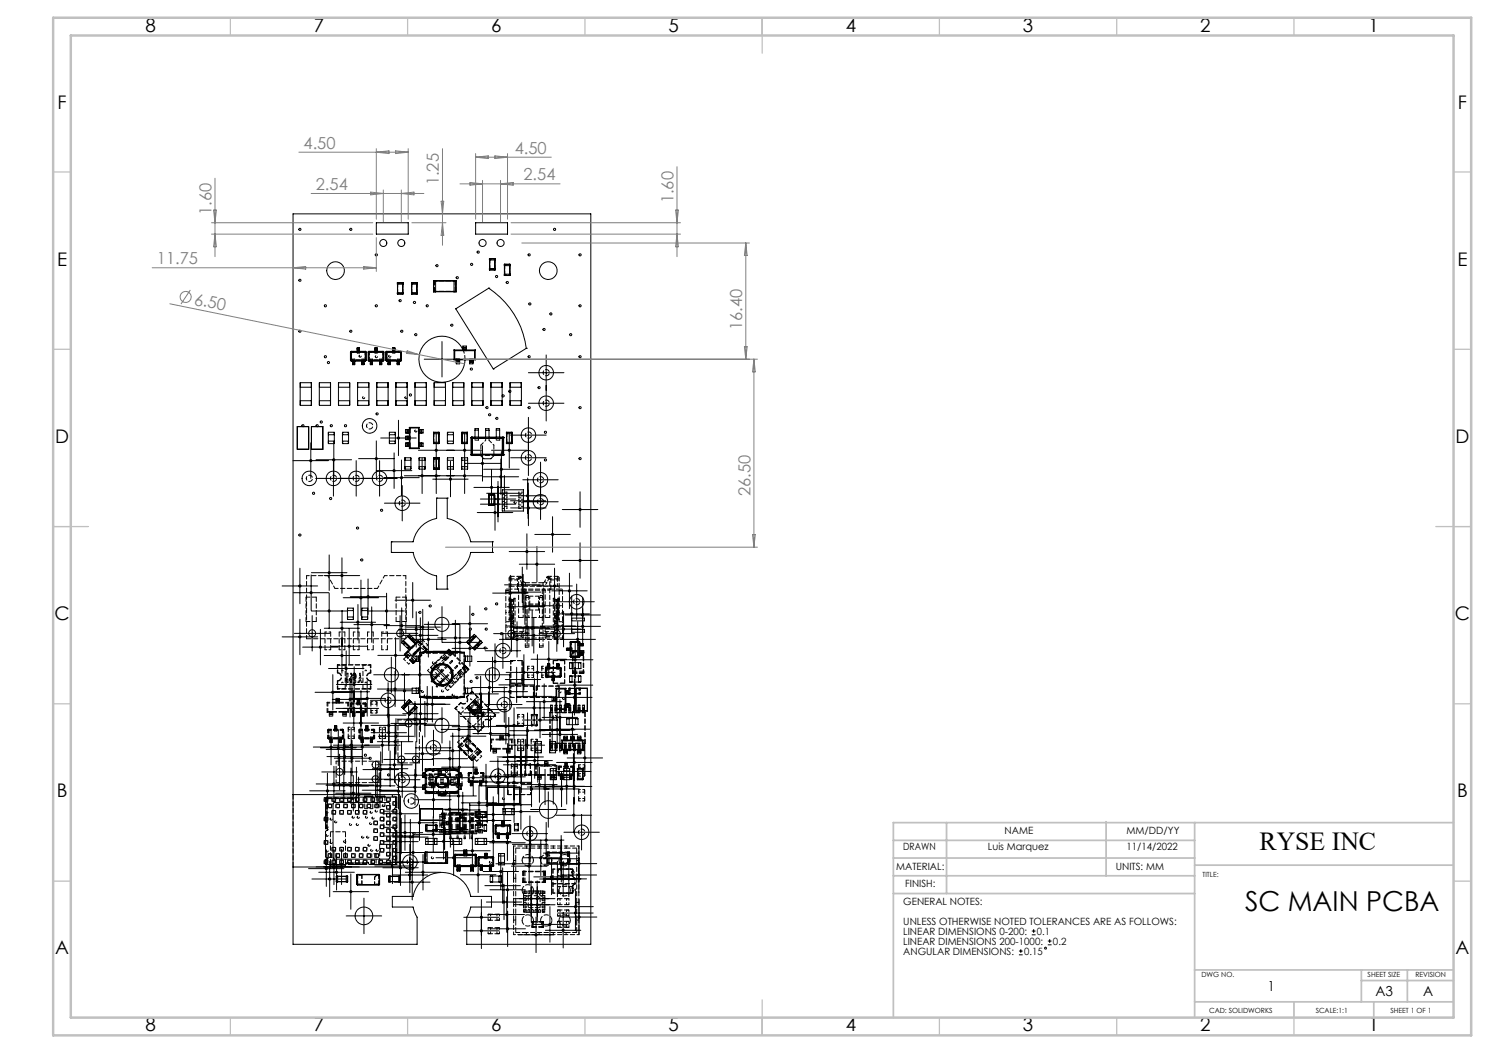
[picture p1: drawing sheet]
<svg xmlns="http://www.w3.org/2000/svg" width="420mm" height="297mm" viewBox="0 0 420 297" stroke-linecap="round" stroke-linejoin="round" font-family="sans-serif">
<defs><g id="words">
<text font-size="7.8" x="351.2" y="256.9">SC MAIN PCBA</text>
<text font-size="7.3" x="355.3" y="239.7">RYSE INC</text>
<g font-size="5.3">
<text x="41" y="8.9">8</text>
<text x="88.5" y="8.9">7</text>
<text x="138.5" y="8.9">6</text>
<text x="188.5" y="8.9">5</text>
<text x="238.5" y="8.9">4</text>
<text x="288.5" y="8.9">3</text>
<text x="338.5" y="8.9">2</text>
<text x="386" y="8.9">1</text>
<text x="16.2" y="30.7">F</text>
<text x="411.2" y="30.7">F</text>
<text x="16.1" y="74.9">E</text>
<text x="411.1" y="74.9">E</text>
<text x="15.5" y="124.9">D</text>
<text x="410.5" y="124.9">D</text>
<text x="15.4" y="174.9">C</text>
<text x="410.4" y="174.9">C</text>
<text x="16" y="224.9">B</text>
<text x="411" y="224.9">B</text>
<text x="15.5" y="269.2">A</text>
<text x="410.5" y="269.2">A</text>
<text x="41" y="290.9">8</text>
<text x="88.5" y="290.9">7</text>
<text x="138.5" y="290.9">6</text>
<text x="188.5" y="290.9">5</text>
<text x="238.5" y="290.9">4</text>
<text x="288.5" y="290.9">3</text>
<text x="338.5" y="290.9">2</text>
<text x="386" y="290.9">1</text>
</g>
<g font-size="4.7" fill="#808080">
<text x="85.6" y="41.9">4.50</text>
<text x="145.2" y="43.3">4.50</text>
<text x="89.1" y="53.5">2.54</text>
<text x="123.8" y="52.3" transform="rotate(-90 123.8 52.3)">1.25</text>
<text x="147.6" y="50.8">2.54</text>
<text x="190" y="57.4" transform="rotate(-90 190 57.4)">1.60</text>
<text x="59.6" y="60.6" transform="rotate(-90 59.6 60.6)">1.60</text>
<text x="44.2" y="74.5">11.75</text>
<text x="54.6" y="85.9" transform="rotate(12 54.6 85.9)">6.50</text>
<text x="209.4" y="93.2" transform="rotate(-90 209.4 93.2)">16.40</text>
<text x="211.7" y="139.9" transform="rotate(-90 211.7 139.9)">26.50</text>
</g>
<g font-size="3.9">
<text x="357.6" y="279.6">1</text>
<text x="388" y="280.8">A3</text>
<text x="401.4" y="280.9">A</text>
</g>
<g font-size="2.8">
<text x="254.8" y="239.8">DRAWN</text>
<text x="278.6" y="239.8">Luis Marquez</text>
<text x="283.3" y="235.2">NAME</text>
<text x="317.8" y="235.2">MM/DD/YY</text>
<text x="317.8" y="239.8">11/14/2022</text>
<text x="252.8" y="245.3">MATERIAL:</text>
<text x="314.7" y="245.4">UNITS: MM</text>
<text x="255.4" y="250.2">FINISH:</text>
<text x="254.8" y="255.2">GENERAL NOTES:</text>
<text x="254.8" y="260.8">UNLESS OTHERWISE NOTED TOLERANCES ARE AS FOLLOWS:</text>
<text x="254.8" y="263.6">LINEAR DIMENSIONS 0-200:</text>
<text x="292.5" y="263.6">0.1</text>
<text x="254.8" y="269.3">ANGULAR DIMENSIONS:</text>
<text x="254.8" y="266.5">LINEAR DIMENSIONS 200-1000:</text>
<text x="288.9" y="269.3">0.15</text>
<text x="297" y="266.5">0.2</text>
</g>
<g font-size="2">
<text x="339.2" y="247.5">TITLE:</text>
<text x="338.9" y="275.5">DWG NO.</text>
<text x="385.8" y="275.5">SHEET SIZE</text>
<text x="399.3" y="275.5">REVISION</text>
<text x="341" y="285.6">CAD: SOLIDWORKS</text>
<text x="371.1" y="285.6">SCALE:1:1</text>
<text x="392.2" y="285.6">SHEET 1 OF 1</text>
</g>
</g></defs>
<g fill="none" stroke="#000" stroke-width=".28">
<path d="M82.7 60.3h84v206h-35v-7.6l.7-1.4 .4-1.5h5.8v-3h-5.8a8.3 8.3 0 0 0-8.1-6.7 8.3 8.3 0 0 0-8.2 6.7h-5.8v3h5.8l.4 1.5 .8 1.4v7.6h-35zM106.2 62.8h8.9v3.2h-8.9zM112.1 79.8h.1M112.1 79.8v.3h1.6v-.3M112.1 79.7v.1M112.1 79.7h1.5M112.1 79.8h1.5M112.1 79.8v3.1M113.6 79.7l.1 .1M113.6 79.8h.1M113.6 79.7v.1M113.6 79.8v3.1"/>
<path d="M116.1 79.8h.1M116.1 79.8v3.1M116.1 79.7v.1M116.1 79.7h1.5M116.1 79.8h1.5M117.6 79.8h.1M117.6 79.7l.1 .1M117.6 79.7v.1M117.6 79.8v3.1M122.3 79.2h.1M122.3 79.2v3M122.3 79.1v.1"/>
<path d="M122.3 79.1h.6v3.2h-.6M122.3 79.2h6.3M122.9 79.2h5.2M128.6 79.2v3M128.7 79.1l-.1 .1M128.7 79.1h-.6v3.2h.6M128.7 79.1v3.2M134.2 62.8h9v3.2h-9zM138 73h.1M138 76.1h.1M138 75.7h1.7v.4M138 73v3.1"/>
<path d="M138.1 72.9v.1M138.1 72.9l-.1 .1M138.1 76.1h.1M138.1 73v3.1M138.1 72.9h1.5M138.1 73h1.5M138.1 76.1h1.5M139.6 73.3v2.4M139.6 72.9l.1 .1M139.6 73h.1M139.6 72.9v.1M139.6 76.1h.1"/>
<path d="M139.6 73v3.1M139.7 73v.3h-1.7M139.7 76.1h-.1M142.2 74.6h.1M142.2 74.6v.3h1.7M142.3 74.5v.1M142.3 74.5l-.1 .1M142.3 77.7h.1M142.3 74.6v3.1M142.3 74.5h1.5M142.3 74.6h1.5M142.3 77.7h1.5"/>
<path d="M142.3 74.9v2.4M143.8 74.5v.1M143.8 74.6h.1M143.8 74.5l.1 .1M143.8 77.7h.1M143.8 74.6v3.1M143.9 74.6l-.1 3.1M143.9 77.3h-1.7l.1 .4M98.8 99.3l.1 .1M98.8 99.3v2.3M98.9 99.4h.2M98.9 99.4v2.2"/>
<path d="M99.1 99.1l-.3 .2M99.1 99.1h3.9M99.1 99.1v.1M99.1 99.2v.2M99.1 99.2l-.2 .2M99.1 99.4v2.2M99.1 99.4h3.9M99.1 99.2h3.9M100.8 98.6v.5M100.8 98.2v.2M100.8 98.2v-.1h.6v.1M100.8 98.4v.2"/>
<path d="M100.8 98.6h.6M100.8 98.2h.6M100.8 98.4h.6M101.4 98.6v.5M101.4 98.2v.2M101.4 98.4v.2M103 99.4h.2M103 99.2v.2M103 99.2l.2 .2M103 99.4v2.2M103 99.1l.3 .2M103 99.1v.1"/>
<path d="M103.2 99.4v2.2M103.3 99.3l-.1 .1M103.3 99.3v2.3M103.9 99.3v.1M103.9 99.3v2.3M103.9 99.4h.2M103.9 99.4v2.2M104.1 99.1l-.2 .2M104.1 99.1h4M104.1 99.1v.1M104.1 99.2v.2M104.1 99.2l-.2 .2"/>
<path d="M104.1 99.4v2.2M104.1 99.4h3.9M104.1 99.2h3.9M105.8 98.6v.5M105.8 98.2v.2M105.8 98.6h.6M105.8 98.2h.6M105.8 98.4h.6M105.8 98.2v-.1h.6v.1M105.8 98.4v.2M106.4 98.6v.5M106.4 98.2v.2"/>
<path d="M106.4 98.4v.2M108 99.4h.2M108 99.2v.2M108 99.2l.2 .2M108 99.4v2.2M108.1 99.1l.2 .2M108.1 99.1l-.1 .1M108.2 99.4v2.2M108.3 99.3l-.1 .1M108.3 99.3v2.3M108.9 99.3v2.3M108.9 99.3v.1"/>
<path d="M108.9 99.4h.2M109 99.1l-.1 .2M109 99.1h4.1M109 99.1l.1 .1M109.1 99.2v.2M109.1 99.2l-.2 .2M109.1 99.4h3.9M109.1 99.2h3.9M109.1 99.4v2.2M110.8 98.6v.5M110.8 98.2v.2M110.8 98.6h.6"/>
<path d="M110.8 98.2h.6M110.8 98.4h.6M110.8 98.2v-.1h.6v.1M110.8 98.4v.2M111.4 98.6v.5M111.4 98.2v.2M111.4 98.4v.2M112.1 82.9h.1M112.1 82.9v-.4h1.6v.4M112.1 82.9h1.5M113 99.4h.2M113 99.2v.2"/>
<path d="M113 99.2l.2 .2M113 99.4v2.2M113.1 99.1l.1 .2M113.1 99.1l-.1 .1M113.2 99.4v2.2M113.2 99.3v.1M113.2 99.3v2.3M113.6 82.9h.1M113.7 82.9h-.1M116.1 80.1h.1M116.1 82.9h.1M116.1 82.5h.1"/>
<path d="M116.1 80.1h1.5M116.1 82.9h1.5M116.1 82.5h1.5M116.1 80.1v2.4M117.6 80.1v2.4M117.6 80.1h.1M117.6 82.9h.1M117.6 82.5h.1M117.7 82.9h-.1M122.3 82.2h.1M122.3 82.2v.1M122.3 82.2h6.3"/>
<path d="M122.9 82.3h5.2M124.7 96.3v10M128.1 98.7v2.8M128.1 98.7l.2 .2M128.1 98.7h6M128.3 98.9v2.4l-.2 .2M128.3 98.9h5.5M128.6 87.1l9.3-5.8a24.2 24.2 0 0 1 10.5 16.9l-9.3 5.9zM128.6 82.2l.1 .1M130.6 98.6a6.5 6.5 0 0 0-10.6-1.7 6.5 6.5 0 0 0 2.2 10.5 6.5 6.5 0 0 0 9-5.9M130.6 98.2v.4M130.6 98v.2"/>
<path d="M130.6 98v-.4h1v.4M130.6 98.6v.1M130.6 98.6h1M130.6 98.2h1M130.6 98h1M131.6 98.2v.4M131.6 98v.2M131.6 98.6v.1M133.8 98.9v2.4M134.1 98.7v2.8M134.1 98.7l-.3 .2M84.7 114.2h.1"/>
<path d="M84.7 108h.1M84.7 109.2h3.1v-1.3h-3.1v6.4h3.1v-1.3h-3.1M87.8 108v6.2M90.1 108v6.2M93.2 109.2h-3.1v-1.3h3.1v6.4h-3.1v-1.3h3.1M93.2 114.2h.1M93.2 108h.1M95.5 114.2h.1M95.5 108h.1M95.5 109.2h3.1v-1.3h-3.1v6.4h3.1v-1.3h-3.1M98.6 108v6.2M98.8 101.6l.3 .2"/>
<path d="M98.9 101.6h.2M98.9 101.6l.2 .1M98.9 101.6h-.1M99.1 101.8h.3M99.1 101.6v.1M99.1 101.6h3.9M99.1 101.7h3.9M99.1 101.7v.1M99.4 101.9v.5M99.4 102.5v.2M99.4 101.9h.6M99.4 102.7v.2h.6v-.2"/>
<path d="M99.4 101.8v.1M99.4 102.4v.1M99.4 102.4h.6M99.4 102.5h.6M99.4 102.7h.6M100 101.9v.5M100 102.5v.2M100 101.8v.1M100 102.4v.1M100 101.8h2.1M100.9 113h3.1v1.3h-3.1zM100.9 107.9h3.1v1.3h-3.1z"/>
<path d="M100.9 108v6.2M102.1 101.9v.5M102.1 102.5v.2M102.1 101.8v.1M102.1 102.4v.1M102.1 102.7v.2h.6v-.2M102.1 101.9h.6M102.1 102.4h.6M102.1 102.5h.6M102.1 102.7h.6M102.7 101.9v.5M102.7 102.5v.2"/>
<path d="M102.7 101.8v.1M102.7 102.4v.1M102.7 101.8h.3M103 101.6v.1M103 101.6h.2M103 101.7v.1M103.2 101.6l-.2 .1M103.2 101.6h.1M103.3 101.6l-.3 .2M103.9 101.6l.2 .2M103.9 101.6h.2M103.9 101.6l.2 .1"/>
<path d="M103.9 101.6h.1M104 108v6.2M104.1 101.8h.4M104.1 101.6v.1M104.1 101.6h3.9M104.1 101.7h3.9M104.1 101.7v.1M104.5 101.9v.5M104.5 102.5v.2M104.5 101.9h.6M104.5 102.4h.6M104.5 102.5h.6"/>
<path d="M104.5 102.7h.6M104.5 102.7v.2h.6v-.2M104.5 101.8v.1M104.5 102.4v.1M105.1 101.9v.5M105.1 102.5v.2M105.1 101.8h2M105.1 101.8v.1M105.1 102.4v.1M106.3 114.2h.1M106.3 108h.1M106.3 107.9h3.1v6.4h-3.1z"/>
<path d="M106.3 113h3.1M106.3 109.2h3.1M107.1 101.9v.5M107.1 102.5v.2M107.1 101.8v.1M107.1 102.4v.1M107.1 102.7v.2h.6v-.2M107.1 101.9h.6M107.1 102.4h.6M107.1 102.5h.6M107.1 102.7h.6M107.7 101.9v.5"/>
<path d="M107.7 102.5v.2M107.7 101.8h.4M107.7 101.8v.1M107.7 102.4v.1M108 101.6v.1M108 101.6h.2M108 101.7l.1 .1M108.2 101.6l-.2 .1M108.2 101.6h.1M108.3 101.6l-.2 .2M108.9 101.6l.1 .2M108.9 101.6h.2"/>
<path d="M108.9 101.6l.2 .1M108.9 101.6h.1M109 101.8h.5M109.1 101.6v.1M109.1 101.6h3.9M109.1 101.7h3.9M109.1 101.7l-.1 .1M109.4 114.2h.1M109.4 108h.1M109.5 101.9v.5M109.5 102.5v.2M109.5 101.8v.1"/>
<path d="M109.5 102.4v.1M109.5 102.7v.2h.6v-.2M109.5 101.9h.6M109.5 102.4h.6M109.5 102.5h.6M109.5 102.7h.6M110.1 101.9v.5M110.1 102.5v.2M110.1 101.8v.1M110.1 102.4v.1M110.1 101.8h1.9M111.7 113h3.1v1.3h-3.1z"/>
<path d="M111.7 107.9h3.1v1.3h-3.1zM111.7 108v6.2M112 101.9v.5M112 102.5v.2M112 101.8v.1M112 102.4v.1M112 102.7v.2h.6v-.2M112 101.9h.6M112 102.4h.6M112 102.5h.6M112 102.7h.6M112.4 118.5v10"/>
<path d="M112.6 101.9v.5M112.6 102.5v.2M112.6 101.8h.5M112.6 101.8v.1M112.6 102.4v.1M113 101.6h.2M113 101.6v.1M113 101.7l.1 .1M113.2 101.6l-.2 .1M113.2 101.6h.1M113.2 101.6l-.1 .2M114.8 108v6.2"/>
<path d="M117.1 114.2h.1M117.1 108h.1M117.1 107.9h3.1v6.4h-3.1zM117.1 113h3.1M117.1 109.2h3.1M120.2 114.2h.1M120.2 108h.1M122.5 113h3.1v1.3h-3.1zM122.5 107.9h3.1v1.3h-3.1zM122.5 108v6.2M125.6 108v6.2M127.7 113h3.1v1.3h-3.1z"/>
<path d="M127.7 107.9h3.1v1.3h-3.1zM127.7 108v6.2M128.1 101.5h6M128.7 101.6v.4M128.7 102v.2M128.7 101.6h.9M128.7 102h.9M128.7 102.2h.9M128.7 102.2v.4h.9v-.4M128.7 101.5v.1M129.6 101.6v.4M129.6 102v.2"/>
<path d="M129.6 101.5v.1M130.8 108v6.2M132.5 101.6v.4M132.5 102v.2M132.5 101.6h.9M132.5 101.5v.1M132.5 102.2v.4h.9v-.4M132.5 102h.9M132.5 102.2h.9M133.1 108v6.2M133.4 101.6v.4M133.4 102v.2"/>
<path d="M133.4 101.5v.1M133.8 101.3h-14.1M133.8 101.3l.3 .2M136.2 109.2h-3.1v-1.3h3.1v6.4h-3.1v-1.3h3.1M136.2 114.2h.1M136.2 108h.1M138.5 114.2h.1M138.5 108h.1M138.5 109.2h3.1v-1.3h-3.1v6.4h3.1v-1.3h-3.1M141.6 108v6.2M141.6 111.5a.32 .32 0 0 1 .5-.1 .32 .32 0 0 1 0 .5 .32 .32 0 0 1-.5-.1M143.9 110.1a.3 .3 0 0 0-.4 .3 .3 .3 0 0 0 .4 .3"/>
<path d="M143.9 113h3.1v1.3h-3.1zM143.9 107.9h3.1v1.3h-3.1zM143.9 108v6.2M147 108v6.2M149 117.7v16.4M149 113.7h10.1M149 105.1h10.1M154.1 100.1v18.6M82.7 129.9h9.9M83.9 120.3h3.2v6.4h-3.2zM85.3 120.3a.3 .3 0 0 1-.1-.4 .3 .3 0 0 1 .5 0 .3 .3 0 0 1-.1 .4M87.7 124.9v10"/>
<path d="M87.8 120.3h3.3v6.4h-3.3zM89 134.9h23M89.1 129.7h10.1M89.3 120.3a.3 .3 0 0 1-.1-.4 .3 .3 0 0 1 .5 0 .3 .3 0 0 1-.1 .4M92.6 122v3M94.1 129.9v10M94.2 124.7v10M94.3 122.6h-1.7v-.7h1.7v3.2h-1.7v-.7h1.7M94.3 122h.1M94.3 125h.1M96.7 121.9h1.5v.7h-1.5zM96.7 124.4h1.5v.7h-1.5z"/>
<path d="M96.7 122v3M98.2 122v3M100.5 129.9v10M101.1 129.4h10.1M106.2 124.4v9.9M106.2 132.7h10M107.1 129.9v10M107.4 123.5h10M108.3 134.7h10M109.9 122v3M111.2 127.7v10.1M111.5 122.6h-1.6v-.7h1.6v3.2h-1.6v-.7h1.6"/>
<path d="M111.5 122h.1M111.5 125h.1M113.2 129.7v10M113.5 136.9v10M114.1 134.2h22M114.2 131.6h1.7v.7h-1.7zM114.2 129.1h1.7v.7h-1.7zM114.2 129.2v3M114.8 124h.2M114.8 123h.2M114.8 125h.2M114.8 125.9h.2"/>
<path d="M114.8 121.1h.2M114.8 122.1h.2M114.8 123h-.4v1h.4M114.8 121.1v1M114.8 123v1M114.8 125v.9M114.8 121.1h-.4v1h.4M114.8 125h-.4v.9h.4M115 124h.4M115 123h.4M115 125h.4M115 125.9h.4"/>
<path d="M115 121.1h.4M115 122.1h.4M115 121.1v1M115 123v1M115 125v.9M115.4 124h.1M115.4 121.1v1M115.4 123v1M115.4 125v.9M115.4 123h.1M115.4 121.1h.1M115.4 122.1h.1"/>
<path d="M115.4 125h.1M115.4 125.9h.1M115.5 120.5h2.8M115.5 120.5l.1 .2M115.5 126.5h2.8M115.5 120.5v6M115.6 126.3h2.4M115.6 120.7v5.6M115.6 120.7h2.4M115.6 126.3l-.1 .2M115.9 129.2v3M118 120.7v5.6"/>
<path d="M118 126.3l.3 .2M118 127h18.1M118.3 120.5l-.3 .2M118.3 120.5v6M118.3 121.1h.1M118.3 122.1h.1M118.3 125h.1M118.3 125.9h.1M118.3 129.2v3M118.4 121.1h.3M118.4 122.1h.3M118.4 125h.3"/>
<path d="M118.4 125.9h.3M118.4 121.1v1M118.4 125v.9M118.7 121.1h.3M118.7 122.1h.3M118.7 125h.3M118.7 125.9h.3M118.7 121.1v1M118.7 125v.9M119 121.1h.3v1h-.3M119 121.1v1M119 125v.9"/>
<path d="M119 125h.3v.9h-.3M119.1 129.2v10M119.9 129.8h-1.6v-.7h1.6v3.2h-1.6v-.7h1.6M119.9 132.2h.1M119.9 129.2h.1M122.1 135.1h9.9M122.3 131.9h.1M122.3 132.3h.1M122.3 129.2h.1M122.3 129.5h.1M122.3 122h.1M122.3 122.3h.1"/>
<path d="M122.3 125.1h.1M122.3 124.7h.1M122.3 122v3.1M122.3 129.2v3.1M122.3 131.9h1.6M122.3 129.1v.1M122.3 129.5h1.6M122.3 122.3h1.6M122.3 124.7h1.6M122.3 132.3h1.5M122.3 129.1h1.5M122.3 129.2h1.5"/>
<path d="M122.3 125.1h1.5M122.3 122h1.5M122.3 122.3v2.4M122.3 129.5v2.4M123 122v17.2M123.8 132.3h.1M123.8 129.1v.1M123.8 129.1l.1 .1M123.8 129.2h.1M123.8 121.9v.1M123.8 121.9l-1.5 .1M123.8 121.9l.1 .1"/>
<path d="M123.8 122h.1M123.8 125.1h.1M123.8 122v3.1M123.8 129.2v3.1M123.9 129.2l-.1 3.1M123.9 125.1h-.1M123.9 122v3.1M126.3 122v3M126.3 129.2v3M126.3 131.6h1.6v.7h-1.6zM126.3 129.1h1.6v.7h-1.6zM126.3 121.9h1.6v.7h-1.6z"/>
<path d="M126.3 124.4h1.6v.7h-1.6zM127.1 130.1v10M127.9 129.2v3M127.9 122v3M130.2 132.2h.1M130.2 129.2h.1M130.2 122h.1M130.2 122v.3h1.7M130.2 125.1h.1M130.2 129.8h1.7v-.7h-1.7v3.2h1.7v-.7h-1.7M130.3 121.9v.1M130.3 121.9l-.1 .1"/>
<path d="M130.3 125.1h.1M130.3 121.9h1.5M130.3 125.1h1.5M130.3 122h1.5M130.3 122v3.1M130.4 122.3v2.4M131.1 122v17.2M131.1 130.7h10M131.8 121.9v.1M131.8 122h.1M131.8 121.9l.1 .1M131.8 125.1h.1"/>
<path d="M131.8 122v3.1M131.9 124.7h-1.7v.4M131.9 122l-.1 3.1M131.9 129.2v3M132.9 128.3l.2 .2M132.9 128.3h.1M132.9 123.5h.1M132.9 123.5l.1 .2M132.9 123.5v4.8M133 128.1l.2 .2M133 128.1h.2M133 123.7h.2"/>
<path d="M133 123.7v4.4M133 128.1l-.1 .2M133.1 123.3l-.2 .2M133.1 123.3h.1M133.1 128.5h.1M133.1 123.3l.1 .2M133.1 123.3h.9M133.1 128.5h2.5M133.2 123.5v.2M133.2 128.1v.2M133.2 123.5l-.2 .2M133.2 123.5h8.5"/>
<path d="M133.2 123.7h8.5M133.2 128.1h8.5M133.2 128.3h8.5M133.2 123.7v4.4M133.2 128.3l-.1 .2M133.7 137.5h10M134 121.3h.9M134 123.3v-2.4h.9v2.4M134.9 123.3h2.1M135.6 128.4l.9 1h2l.8-1M136.1 125.7v10M136.3 134.5h10"/>
<path d="M136.4 132.4h10M137 123.3v-2.4h.9v2.4M137 121.4h.9M137.3 139.1h9.9M137.9 139.4h.1M137.9 139.4v.3h1.6v-.3M137.9 139.3v.1M137.9 139.4v3.1M137.9 139.4h1.5M137.9 139.3h1.5M137.9 123.3h2.1M138.6 132.5v10"/>
<path d="M138.6 127h10.1M139.3 128.5h2.6M139.4 139.3l.1 .1M139.4 139.4h.1M139.4 139.3v.1M139.4 139.4v3.1M139.6 139.6v10M140 121.3h.9M140 123.3v-2.4h.9v2.4M140.5 135.8v11.4M140.9 123.3h1M141.3 129.5v10"/>
<path d="M141.4 127.3v10.1M141.7 128.1h.2M141.7 128.1v.2M141.7 123.5v.2M141.7 123.7h.2M141.7 123.5l.2 .2M141.7 123.7v4.4M141.7 138.1h5.9v6h-5.9zM141.7 128.3l.2 .2M141.9 123.3l.2 .2M141.9 123.3h.1M141.9 128.5h.1"/>
<path d="M141.9 123.3l-.2 .2M141.9 128.1l-.2 .2M141.9 123.7v4.4M141.9 128.1l.2 .2M142.1 128.3l-.2 .2M142.1 128.3h.1M142.1 123.5h.1M142.1 123.5l-.2 .2M142.1 123.5v4.8M142.3 134.1v10M142.8 122h.1M142.8 125.1h.1"/>
<path d="M142.8 124.7h1.7v.4M142.8 122v3.1M142.9 121.9v.1M142.9 121.9l-.1 .1M142.9 125.1h.1M142.9 121.9h1.5M142.9 125.1h1.5M142.9 122h1.5M142.9 122v3.1M143.7 122v10M143.8 139.8h10M144 129.1h10.1"/>
<path d="M144 122.7h10.1M144.4 121.9l.1 .1M144.4 122h.1M144.4 121.9v.1M144.4 125.1h.1M144.4 122v3.1M144.5 122v.3h-1.7M144.5 125.1h-.1M147.5 135.3h9.9M148.8 134.8v10M149 136.2v10.1M149 138.3v10"/>
<path d="M152.5 130.3v16.2M163.6 138.7v10M92.9 156.5v10M96.4 157.3v10M108.4 141.9h10.1M110.4 152.8h6.1a8.2 8.2 0 0 1 6.7-6.6v-5.7h3v5.7a8.2 8.2 0 0 1 6.6 6.6h6.1v3h-6.1a8.3 8.3 0 0 1-6.6 6.7v3.7h-3v-3.7a8.3 8.3 0 0 1-6.7-6.7h-6.1zM134.6 144.6h10M135.5 140.8h10M135.5 142.2h10M137.9 142.5v-.4h1.6v.4M137.9 142.5h.1M137.9 142.5h1.5"/>
<path d="M139.4 142.5h.1M139.5 142.5h-.1M143.6 155.6h10M144 141.2h10M144 143.3h10M146.5 159.1h10M147.3 159.9v10.1M147.5 141.5h9.9M148.6 150.6v10M150.8 150.7h10.1M151.4 154.1v10M155.9 145.7v10"/>
<path d="M158.6 143.7h10M158.6 158.1h10M163.6 153.1v10M79.6 165.3h10M79.6 179.6h10M82.8 167.2h9.9M83 178.6h10.1M84.6 160.3v10M84.6 174.7v9.9M87.8 162.2v10M87.8 161.5h10.1M87.8 172.3h10.1"/>
<path d="M88.1 173.6v10M90.4 177.5v10M91.4 162.3h10.1M91.5 177.2h10M92.9 167.3v10M96 175.5h9.9M96.5 172.2l-.1 17.7M96.8 168.6h10M98 174.6h.1M98 171.6h.1M98 172.2h1.7v-.7h-1.7v3.2h1.7v-.7h-1.7M98.5 177.3v10"/>
<path d="M98.8 168.3h10M99.7 171.6v3M99.8 176.2h10.1M101 170.5v10M101.8 163.6v10M102 174.6h.1M102 171.6h.1M102.1 172.2h1.6v-.7h-1.6v3.2h1.6v-.7h-1.6M103.7 171.6v3M103.8 163.3v10M104.1 172.3h10M104.8 171.2v10"/>
<path d="M107.8 178.6h10.1M108.3 176.5h10M109 167.3v10M111.4 169.3h10M111.6 179.8v10.1M112.4 177.5h10M112.9 173.6v10M113.3 171.4v10M113.6 179.2h9.9M114.3 176.9h9.9M114.9 179.5l-1.1 1.2M114.9 179.5l2.2 2.1"/>
<path d="M115.1 179.4l-.2 .1M115.1 179.4l2.1 2.1M115.1 179.3l.4-.4 .4 .7h.2l.9 .8v.3l.7 .3-.4 .4M115.1 179.3v.1M115.1 179.3l2.2 2.1M116.4 164.3v10M117.4 172.5v10M118.6 174.2v10M119.2 171.9v10M119.7 176.1h9.9M120.8 175.4v9.9M123.5 179.9h10"/>
<path d="M124.7 171.1v10M127.5 175.9h10M128.4 174.9v10M129.7 176.2v10M132.5 170.9v17M134.1 179.3l-2.1 2.1M134.2 179.3l.1 .2M134.2 179.3l-.4-.4-.4 .4 .1 .3h-.4l-.8 .8v.3h-.3l-.3 .4 .4 .4M134.2 179.3l-2.1 2.2M134.3 179.5l-2.1 2.1M134.3 179.5l1.2 1.2M139 167.3h9.9"/>
<path d="M139.2 178.7h10.1M141.9 178.5v10M142.3 165h10M142.6 167h10M143.1 171.1h10M143.7 176.9h10M144 162.3v10M144.3 173.7v10M145.1 177.2h10M145.6 179.2h10M145.8 175.4v9.9M147.2 164.7l.4 .3"/>
<path d="M147.6 162v10M148.1 166.1v10M148.3 170.8h10.1M148.7 171.9v10M150.1 172.2v10M150.6 174.2v10M151.4 165.3h10M152 178.7h10.1M152.4 176.6h9.9M153.4 165.8v10.1M154 177.4h9.9M155.6 166.6h10"/>
<path d="M156.1 165.4h.6M156.2 173.1h10.1M156.4 160.3v10M157.1 173.7v10M157.2 176.9h.3M157.3 171.6v10M157.7 169.7h9.9M158.6 177.3v.2M159 172.4v10.1M159.4 176.7h10M159.4 173.5h10M160.6 161.7v10"/>
<path d="M161.3 174.3h3.6v.8h-3.6M161.3 168.1v10.2h3.6v-.8h-3.6M162.7 164.7v10M162.9 175.3v10M164.4 168.5v13.2M85.4 182.5h10M88.9 195.3h10M91.4 184.9h10.1M92.7 188.6h10M93.5 182.3h10M93.7 197.3h10.1M93.9 190.3v10"/>
<path d="M94.3 195.1h9.9M94.8 199.8h12M94.9 193.1h10M97.6 183.6v10M98.6 197h10M98.7 192.3v9.9M99.3 190.1v10M99.8 194.8v10M99.9 188.1v9.9M101.8 194.8v14.1M103.6 192v10M104.5 197.5h9.9"/>
<path d="M105.4 190.3h18M106.5 194.3h10M106.6 184.9h10M109.1 194.8h10M109.5 192.5v10M109.5 196.7v10M109.7 199.6v12.1M110.4 185.3v10M111.4 189.3v10M113.6 180.9l-.3 .4 .6 .3v.3l.9 .8h.2l.4 .6 .4-.4M113.6 180.9l2.2 2M113.7 199.9l.1 .1"/>
<path d="M113.7 180.8l-.1 .1M113.7 180.8l2.2 2.1M113.8 180.7l-.1 .1M113.8 180.7l2.2 2M114.1 189.8v10M114.4 198.4l.4 .2-.3 .3zM115.3 199v10.1M115.5 198.6h10M115.7 197.7l-2.1 2.1M115.8 197.8l.2 .1M115.8 197.8l-.4-.5-.4 .7h-.2l-.9 .8v.3l-.6 .4 .4 .4M115.8 197.8l-2.1 2.1"/>
<path d="M115.9 182.9h-.1M115.9 180.3h9.9M116 197.9l-2.2 2.1M116 197.9l1.1 1.1M116 182.7l-.1 .2M116.1 180.2l.4-.2-.1 .4zM116.9 198.6h10M117.1 197.8v10.1M117.1 199l.1 .2M117.1 181.6l-1.1 1.1M117.1 199l-2.1 2.2M117.2 181.5l-.1 .1"/>
<path d="M117.2 199.2l.5 .4-.7 .4v.2l-.8 .9-.3-.1-.4 .7-.4-.4M117.2 199.2l-2.1 2.1M117.3 181.4l-.1 .1M117.3 199.2l-2.1 2.2M117.4 194.1h.6M117.4 195.6h.6M117.4 186.6h.6M117.4 185.1h.6M117.4 194.1h-1.2v1.5h1.2M117.4 185.1h-1.2v1.5h1.2M117.4 185.1v1.5M117.4 194.1v1.5"/>
<path d="M117.5 199.3v10M118 194.1h.4M118 195.6h.4M118 186.6h.4M118 185.1h.4M118 185.1v1.5M118 194.1v1.5M118.4 190a.31 .31 0 0 0-.3 .3 .31 .31 0 0 0 .3 .3M118.4 196.6h12.6M118.4 184h12.6M118.4 184v12.6M118.4 185.3v10"/>
<path d="M118.6 196.3v10M119.2 183.9l1.2-.2h8.5l1.2 .2M119.2 196.7l1.2 .3h8.5l1.2-.3M119.8 197.8v10.1M120.5 193.6v10M121.7 190.3a3 3 0 0 1 3-3 3 3 0 0 1 3 3.1M121.7 190.3h.1M121.7 190.3a3 3 0 0 0 2.9 3 3 3 0 0 0 3.1-2.9M121.8 190.3a2.8 2.8 0 0 1 2.9-2.8 2.8 2.8 0 0 1 2.8 2.9M121.8 190.3a2.8 2.8 0 0 0 2.8 2.8 2.8 2.8 0 0 0 2.9-2.7M122 193.6v10.1M122.1 183.9h.1"/>
<path d="M122.1 196.7v.1M122.2 196.7v.2h4.9v-.2M122.2 183.7v.2M124.7 199.6v10M124.7 181.2h10M127.1 183.7v.2M127.2 183.9h.1M127.2 196.7v.1M127.5 190.4h.2M127.5 182.9h10M130.6 195.7h10M131 184v12.6"/>
<path d="M131 194.1h.3M131 195.6h.3M131 186.6h.3M131 185.1h.3M131.3 194.1h.6M131.3 195.6h.6M131.3 186.6h.6M131.3 185.1h.6M131.3 185.1v1.5M131.3 194.1v1.5M131.9 185.1h1.2v1.5h-1.2M131.9 194.1h1.2v1.5h-1.2"/>
<path d="M131.9 185.1v1.5M131.9 194.1v1.5M132 199.2l2.1 2.2M132.1 181.5l.1 .1M132.1 199.2l-.4 .4 .6 .4v.2l.8 .9h.3l.4 .6 .4-.4M132.1 199.2l2.1 2.1M132.2 199l-.1 .2M132.2 181.6l1.1 1.2M132.2 199l2.1 2.2M132.5 200v9.9M133.1 193.9h10M133.3 182.8l.2 .1"/>
<path d="M133.3 197.9l2.2 2.1M133.3 197.9l-1.1 1.1M133.5 197.8l-.2 .1M133.5 197.8l.4-.5 .4 .7h.2l.9 .8v.3h.3l.3 .4-.4 .4M133.5 197.8l2.1 2.1M133.6 197.7l2.1 2.1M133.9 190.3h10M134.7 186.6h9.9M134.8 181.8l.1 .4-.4-.1zM134.8 197.1v10M135.5 180.7l.1 .1M135.5 180.7l-2.2 2.1"/>
<path d="M135.6 190.7v10M135.6 199.9l-.1 .1M135.6 180.8l-2.1 2.1M135.6 180.8h.1M135.7 180.8l.3 .4-.6 .4v.3l-.9 .8h-.2l-.4 .6-.4-.4M135.7 180.8l-2.1 2.2M135.8 196v10M136.8 183.5h10.1M137.3 198.7h9.9M137.8 195.2v9.9M138 188.9v10M138.8 195.1h10"/>
<path d="M138.9 185.3v10M139.6 181.6v10M140.7 193.2h10M140.9 180.3h9.9M142.2 193.7v10M142.5 191.7h10M142.7 199.9v10M142.8 189.6h13.8M143.8 190.1v10M144 194.9v.3M145 199.6v10M145.6 180.4h.6"/>
<path d="M145.7 199.7h9.9M145.7 196.4h10.1M145.7 188.2v10M147.2 191.5v.3M147.5 186.7v10M147.8 184.6v10M148.5 197.9h10M149.8 185.9h10M150.5 196.3v.2M150.7 194.7v10M150.7 191.4v10M151.6 184.6v10"/>
<path d="M152.3 198.1v10M153.5 192.9v10M153.8 190.7l.3 .3M153.8 188.5h.1M153.8 188.5v2.2M153.9 188.5h.2M153.9 190.7h.2M153.9 190.7l.2 .2M153.9 188.5v2.2M153.9 190.7h-.1M154.1 188.2l-.3 .3M154.1 188.2h3.9"/>
<path d="M154.1 188.2v.1M154.1 191h1.7M154.1 188.3l-.2 .2M154.1 188.3v.2M154.1 190.7v.2M154.1 190.7h3.9M154.1 188.5v2.2M154.1 188.5h3.9M154.1 188.3h3.9M154.1 190.9h3.9M154.1 190.9v.1M154.4 187.7v.6"/>
<path d="M154.4 187.4v.2M154.4 187.4v-.2l.6 .2M154.4 187.7h.6M154.4 187.6h.6M154.4 187.4h.6M154.4 187.6v.1M154.8 180.9v10.1M155 187.7v.6M155 187.4v.2M155 187.6v.1M155.8 191v.5M155.8 191.6v.2"/>
<path d="M155.8 191.8v.2h.6v-.2M155.8 190.9v.1M155.8 191.5v.1M155.8 191h.6M155.8 191.5h.6M155.8 191.6h.6M155.8 191.8h.6M156.1 197.6h.2M156.1 196.6h.2M156.1 196.6h-.4v1h.4M156.1 196.6v1M156.3 197.6h.4"/>
<path d="M156.3 196.6h.4M156.3 196.6v1M156.4 191v.5M156.4 191.6v.2M156.4 190.9v.1M156.4 191.5v.1M156.4 191h1.6M156.7 196.6h.1M156.7 197.6h.1M156.7 196.6v1M156.8 194.1h2.8M156.8 194.1v6"/>
<path d="M156.8 194.1l.2 .2M157 199.9l-.2 .2M157 194.3v5.6M157 194.3h2.4M157 199.9h2.4M157 196.7h10M157.1 187.7v.6M157.1 187.4v.2M157.1 187.4v-.2l.6 .2M157.1 187.6v.1M157.1 187.7h.6M157.1 187.6h.6"/>
<path d="M157.1 187.4h.6M157.2 193.2h10M157.2 186.1h10.1M157.7 187.7v.6M157.7 187.4v.2M157.7 187.6v.1M157.9 197.3v14.9M157.9 180.3h10.1M158 190.7h.2M158 188.5h.2M158 190.7v.2M158 188.3v.2"/>
<path d="M158 188.3l.2 .2M158 188.5v2.2M158 190.9v.1M158 188.2l.3 .3M158 188.2v.1M158.2 190.7l-.2 .2M158.2 188.5v2.2M158.2 190.7h.1M158.3 190.7l-.3 .3M158.3 188.5h-.1M158.3 188.5v2.2M159.4 199.9l.2 .2"/>
<path d="M159.4 194.3v5.6M159.6 194.1v6M159.6 194.1l-.2 .2M159.6 194.8h.1M159.6 195.7h.1M159.6 199.5h.1M159.6 198.5h.1M159.7 194.8h.4M159.7 195.7h.4M159.7 199.5h.4M159.7 198.5h.4M159.7 194.8v.9"/>
<path d="M159.7 198.5v1M159.9 183.4h.3M159.9 182.8h.3M159.9 182.8v.6M159.9 182.8h-.1v.6h.1M160.1 194.8h.2M160.1 195.7h.2M160.1 199.5h.2M160.1 198.5h.2M160.1 194.8v.9M160.1 198.5v1M160.2 182.8v.6"/>
<path d="M160.2 183.4h.1M160.2 182.8h.1M160.3 183.4h.5M160.3 182.8h.5M160.3 182.8v.6M160.3 194.8h.4v.9h-.4M160.3 198.5h.4v1h-.4M160.3 194.8v.9M160.3 198.5v1M160.8 182.8v.6M160.8 186.9h3M160.8 188.6h.1"/>
<path d="M160.8 190.7h.1M160.8 192.3h3M160.8 183.4v1.7M160.8 185.1l.2 .2M160.8 181.1v1.7M160.8 181.1l.1 .1M160.9 185.1h.2M160.9 185.1l.2 .2M160.9 181.2h.2M160.9 181.2v3.9M160.9 185.1h-.1M161 180.9l-.2 .2"/>
<path d="M161 180.9l.1 .1M161 180.9h2.3M161 185.3h2.3M161.1 181v.2M161.1 185.1v.2M161.1 181l-.2 .2M161.1 185.1h2.2M161.1 181.2h2.2M161.1 181h2.2M161.1 185.3h2.2M161.1 181.2v3.9M161.1 185.3h-.1"/>
<path d="M161.4 188.6v-1.7h-.7v1.7h3.2v-1.7h-.7v1.7M161.4 190.7v1.6h-.7v-1.6h3.2v1.6h-.7v-1.6M162 191.7v10M162.2 188.2v10.1M162.2 181.1v10M162.5 194.1h3.2v6.4h-3.2zM163.3 181v.2M163.3 181l.2 .2M163.3 181.2h.2M163.3 185.1v.2M163.3 185.1h.2M163.3 181.2v3.9"/>
<path d="M163.3 185.3h.1M163.3 180.9l.2 .2M163.3 180.9v.1M163.5 185.1l-.2 .2M163.5 181.2v3.9M163.5 185.1h.1M163.5 181.1l.1 .4M163.5 181.1v.1M163.6 184.1h.5M163.6 184.7h.5M163.6 182.1h.5M163.6 181.5h.5"/>
<path d="M163.6 181.5v.6M163.6 184.1v.6M163.6 182.1v2M163.6 184.7l-.1 .4M163.8 188.6h.1M163.8 190.7h.1M164.1 181.5v.6M164.1 184.1v.6M164.1 184.1h.1M164.1 184.7h.1M164.1 181.5h.1M164.1 182.1h.1"/>
<path d="M164.2 184.1h.2M164.2 184.7h.2M164.2 181.5h.2M164.2 182.1h.2M164.2 181.5v.6M164.2 184.1v.6M164.4 181.5v.6M164.4 184.1v.6M164.4 184.1h.2l-.2 .6M164.4 181.5h.2l-.2 .6M88.4 210.7h18.8M90.4 210.9h10"/>
<path d="M90.8 217.7h10M92 211.4h10M92.2 213.4h10M92.4 218.1v10M93.4 205.7v10M94.1 210.2h18.8M94.2 216.1v10M94.3 213.9h10M95.4 205.9v10M95.8 212.7v10M96.8 203.9h10M97 206.4v10"/>
<path d="M97 216.5v10M97.2 208.4v10M99 216.6v10.1M99.1 205.2v10M99.3 208.8v10.1M99.7 218.7v10M100.5 216.4v10M100.9 219.8h10M101.1 219.2v10M102.2 205.7v10M102.4 217.1h10M104.5 201.7h10"/>
<path d="M104.7 204.6h10M104.7 206.7h10M105 216.8h10M105.9 214.8v10M106.3 215.7h10M106.4 216.6v10M106.4 209.2h10.1M106.7 207.7h10M107.2 217.9v10M107.4 212.1v10M107.8 205.2v10M108.2 214.2h14.1"/>
<path d="M108.4 219.9h10.1M110 211.8v10M110.2 204h10.1M111.3 210.7v10M111.4 204.2v10M111.7 202.7v10M112 202.8h12.8M112.2 218.6h10M112.4 218.2v10M112.5 204.3h10.1M113.2 209.2v10M113.5 214.9v10"/>
<path d="M113.6 201.3h10M113.8 200l1.2 1.2M114.2 212.6h9.9M115 201.2l.1 .1M116.8 203.1h.5M117.1 217v10M117.2 213.6v10M117.3 210.9h9.9M117.3 209.2v10M119.2 207.6v10M119.5 218v1.2M119.7 204.6h9.9"/>
<path d="M119.9 218h.1M119.9 219.2h.1M119.9 218v1.2M119.9 218h-.7v1.2h.7M119.9 217.1h1.3M119.9 219.5h.5M120.4 217.3v.2h-.3v1h.3l-.1 2.6M120.4 217.3h8.5M121.2 216.8v.4l-.8 .1M121.2 216.8h.1M121.9 214h10M122.3 205.9v10"/>
<path d="M122.3 216.8h.1M122.7 211.7h10M124.5 205.7h9.9M124.6 216.4h10M126.9 209v10M127 216.8h.1M127.1 207.6h10M127.5 205h10M127.7 206.8v9.9M128.1 216.8v.4l.8 .1M128.1 217.1h1.3M128.1 216.8h.1"/>
<path d="M128.5 219.4h10M128.9 217.3v.2h.4v1h-.4l.1 2.6M128.9 219.5h.5M129.4 218h.1M129.4 219.2h.1M129.4 218h.7v1.2h-.7M129.4 200.7v10M129.6 211.4v10M129.8 218v1.2M129.8 202.1h10M130.8 201h10M132.1 202.6v10"/>
<path d="M132.8 200.1h10M132.9 200.2l.3 .3-.4 .1zM133.4 206.9h10M133.5 214.3v10.1M134.3 201.2l-.1 .1M135.5 200l-1.2 1.2M135.5 218.9h10M137.1 215.5v10M137.7 204.9h10M138.2 219.1h10M138.2 214.7h10M138.4 201.9v10"/>
<path d="M138.5 207.4h10M140 204.6h10M140.2 213.5h13.1M140.4 213.9v10M140.7 216.6v10.1M141.9 213.6h10M142 218.5h10M143.2 209.7v14.4M143.5 202.3v10.1M143.7 210.2h9.9M143.8 206.1h10M145 215.6v16.4"/>
<path d="M145.2 208.5v10M145.8 214.5h10M146.9 208.6v10M147 210.7v12.9M147.4 203.1h9.9M148.3 208.5v10M148.6 205.2v10M148.8 201.1v10M149.9 217.5v10M150.8 209.5v10M151.1 211.6h1.6v.7h-1.6zM151.1 209.2v3"/>
<path d="M151.1 209.1h1.6v.7h-1.6zM151.5 215.9h.4M151.7 210.7v10M152.2 216.3v10M152.7 209.2v3M152.9 202.3h10M152.9 207.1h10M153.7 217v10M155 209.2v3M155.3 216.8v3M155.8 200.9v10M156.1 216.8v10"/>
<path d="M156.5 205.7h9.9M156.7 209.8h-1.7v-.7h1.7v3.2h-1.7v-.7h1.7M156.7 212.2h.1M156.7 209.2h.1M156.7 215.7h-14.7M156.7 217.6h10M156.8 200.1h2.8M156.9 217.4h-1.6v-.7h1.6v3.2h-1.6v-.7h1.6M156.9 216.8h.1M156.9 219.8h.1M157 215h10M157.2 200.9v10"/>
<path d="M158.4 217.6v9.9M158.5 208.7l.1 .2M158.5 208.7h6M158.5 208.7v2.8M158.5 211.5h6M158.6 208.9h5.7M158.6 211.3h5.7M158.6 208.9v2.4M158.6 211.3l-.1 .2M159 216.8h.1M159 219.8h.1M159 217.4h1.7v-.7h-1.7v3.2h1.7v-.7h-1.7"/>
<path d="M159.1 211.6v.4M159.1 212v.2M159.1 208.2v.4M159.1 208v.2M159.1 208.6h.9M159.1 208.2h.9M159.1 208h.9M159.1 208v-.4h.9v.4M159.1 211.6h.9M159.1 212h.9M159.1 212.2h.9M159.1 212.2v.4h.9v-.4"/>
<path d="M159.1 208.6v.1M159.1 211.5v.1M159.8 202.7h.7v1.6h-.7zM159.8 216.8v10M159.9 202.7h3M159.9 204.3h3M160 213.8h10M160 211.6v.4M160 212v.2M160 208.2v.4M160 208v.2M160 208.6v.1"/>
<path d="M160 211.5v.1M160.7 216.8v3M161 208.2v.4M161 208v.2M161 208.6h.9M161 208.2h.9M161 208v-.4h.9v.4M161 208.6v.1M161 208h.9M161.5 200.7v10M161.6 217.3v.5M161.7 212.6v10"/>
<path d="M161.9 217.3v.6M161.9 208.2v.4M161.9 208v.2M161.9 208.6v.1M162 210v16.8M162.2 205.9h-11.5M162.3 202.7h.8v1.6h-.8zM162.8 219.9h.1M162.8 216.8h.1M162.8 216.8v.3h1.7M162.9 211.6v.4M162.9 212v.2"/>
<path d="M162.9 208.2v.4M162.9 208v.2M162.9 208.6h.9M162.9 208.2h.9M162.9 208h.9M162.9 208v-.4h.9v.4M162.9 211.6h.9M162.9 208.6v.1M162.9 211.5v.1M162.9 212.2v.4h.9v-.4M162.9 212h.9M162.9 212.2h.9"/>
<path d="M162.9 219.9h.1M162.9 216.7v.1M162.9 216.7l-.1 .1M162.9 216.8v3.1M162.9 216.7h1.5M162.9 219.9h1.5M162.9 217.1v2.4M163.8 211.6v.4M163.8 212v.2M163.8 208.2v.4M163.8 208v.2M163.8 208.6v.1"/>
<path d="M163.8 211.5v.1M164.3 211.3l.2 .2M164.3 208.9v2.4M164.4 219.9h.1M164.4 216.7v.1M164.4 216.8h.1M164.4 216.7l.1 .1M164.4 216.8v3.1M164.5 219.5h-1.7v.4M164.5 219.9h-.1M164.5 208.7l-.2 .2M164.5 208.7v2.8"/>
<path d="M164.5 216.8v3.1M165 208.8v10M82.7 224.1h29.9v20.4h-29.9M87.3 223.1h10.1M89.2 221.1h10M91.8 225.2v8.5h.5M91.8 225.2h.5M92 221.5h10M92 240v10M92.2 224.8l.1 .4M92.2 224.8h7.1v.4M92.3 233.7a.31 .31 0 0 1 .2 .5 .31 .31 0 0 1-.5 .1l-.2 .3v6.9l.2 .4a.32 .32 0 0 1 .4 .1 .32 .32 0 0 1-.1 .4"/>
<path d="M92.3 225.2h7M92.3 225.2v8.5M94 221.6h17.4M94.1 226.4h15.8v15.8l-15.6 .1-.3-.2-.1-15.4zM94.2 239.5v10M94.7 223.7h9.9M95.5 221.4h10M96.2 224.2h10M96.3 239.5v10M100.9 224.1a.31 .31 0 0 1 .3-.2 .31 .31 0 0 1 .3 .2M102.2 222.9h10M102.9 224.8v-.3h2.2v.3"/>
<path d="M106.3 224.8v-.3h2.2v.3M107.4 223.2h10M108 237.4h10M108 229.5h10M108.2 235.8h10M109.3 234.8h9.9M110.7 239.3v9.9M110.8 236.1h10M111.5 224.8h-11.3l-.3 .3a.28 .28 0 0 1-.2 .4 .28 .28 0 0 1-.4-.3M111.5 227.8a.35 .35 0 0 0-.1 .5 .35 .35 0 0 0 .4 .2l.1 5-.2 .3a.28 .28 0 0 0-.4 .2 .28 .28 0 0 0 .2 .3M111.5 224.8h.4v3h-.4M111.5 234.3h.4v9.5h-.4"/>
<path d="M111.5 224.8v3M111.5 234.3v9.5M112 222h10M113 224.5v25.3M113.2 230.8v10M113.3 232.1h10M114.2 229.8v10.1M115.6 238.1v10M115.7 231.1v10M116.5 235.4v10M117.2 235.3h10M117.3 225.6h10"/>
<path d="M118.3 227v10.1M118.5 228.1h6.3v3.2h-6.3zM119.5 221.4v1.2M119.9 222.6h.1M119.9 221.4h.1M119.9 221.4v1.2M119.9 221.4h-.7v1.2h.7M119.9 221.2l.5-.1v1h-.3v1l.3 .2M119.9 223.5h1.3M120.1 234.3h.1M120.1 232.8h.1M120.1 236.5h.7v1.7h-.7z"/>
<path d="M120.1 232.8v1.5M120.1 232.7v.1M120.1 232.7h.4v1.6M120.1 234.3h3.1M120.1 232.8h3.1M120.1 237.3h10M120.2 236.5h3M120.2 238.2h3M120.4 223.3l.8 .1v.4M120.4 223.3h8.5M120.4 234.6h10M121.2 223.8h.1"/>
<path d="M121.8 228.2h10.1M122.1 234h9.9M122.2 230.4v9.9M122.3 220.6v10M122.3 223.8h.1M122.6 236.5h.7v1.7h-.7zM122.7 220.3a1.92 1.92 0 0 1 2-1.9 1.92 1.92 0 0 1 1.9 1.9M122.7 220.3a1.92 1.92 0 0 0 2 2 1.92 1.92 0 0 0 1.9-2M122.7 220.3h.2M122.9 220.3a1.8 1.8 0 0 0 1.8 1.8 1.8 1.8 0 0 0 1.8-1.8M122.9 220.3h.1M122.9 220.3a1.8 1.8 0 0 1 1.8-1.8 1.8 1.8 0 0 1 1.8 1.8"/>
<path d="M123 220.3a1.61 1.61 0 0 0 1.7 1.6 1.61 1.61 0 0 0 1.6-1.6M123 220.3a1.61 1.61 0 0 1 1.7-1.6 1.61 1.61 0 0 1 1.6 1.6M123.2 232.7v.1M123.2 232.7h-.3v1.6M123.2 232.8h.1M123.2 234.3h.1M123.2 232.7l.1 .1M123.2 232.8v1.5M123.3 234.3h-.1M123.3 232.8v1.5M123.6 223.8h.1M123.6 224.1h.1"/>
<path d="M123.6 224.2v.2h2.1v-.2M123.6 224.1h2.1M123.6 223.8v.4M123.6 224.2h2.1M124.4 224.5h10M125.1 232.3v10M125.4 229.6v10M125.5 228.5h10M125.7 223.8h.1M125.7 224.1h.1M125.7 223.8v.4M126.3 220.3h.2"/>
<path d="M126.3 232.6h.2M126.3 231.7h.2M126.3 231.7h-.4v.9h.4M126.3 231.7v.9M126.5 220.3h.1M126.5 232.6h.4M126.5 231.7h.4M126.5 231.7v.9M126.9 223.2v10.1M126.9 233.7v.5M126.9 232.6h.1M126.9 231.7v.9"/>
<path d="M126.9 231.7h.1M127 223.8h.1M127 233.6a.32 .32 0 0 0-.2 .4 .32 .32 0 0 0 .2 .3M127 228.9v10.1M127.1 236.5h.6v1.7h-.6zM127.1 236.5h3M127.1 238.2h3M127.2 229.3v5.6M127.2 234.9h2.4M127.2 229.3h2.4M127.2 234.9l-.2 .2h2.8M127.5 231.6h10"/>
<path d="M128 236.9v10M128.1 223.5h1.3M128.1 223.8h.1M128.2 240h10.1M128.9 223.3l-.8 .1v.4M129.4 221.4h.1M129.4 222.6h.1M129.4 223.8h-9.5v-7h9.5v12.7M129.4 221.2l-.5-.1v1h.4v1l-.4 .2M129.4 221.4h.7v1.2h-.7M129.5 236.5h.7v1.7h-.7zM129.6 229.3v5.6"/>
<path d="M129.6 234.9l.2 .2M129.8 229.8h.1M129.8 221.4v1.2M129.8 229.1v6M129.8 229.1l-.2 .2M129.8 229.1h-2.8l.2 .2M129.8 230.7h.1M129.8 233.5h.1M129.8 234.5h.1M129.9 230.7h.4M129.9 229.8h.4M129.9 233.5h.4"/>
<path d="M129.9 234.5h.4M129.9 229.8v.9M129.9 233.5v1M130.1 226.4h10M130.3 229.8h.6v.9h-.6M130.3 233.5h.2M130.3 234.5h.2M130.3 229.8v.9M130.3 233.5v1M130.5 233.5h.4v1h-.4M130.5 233.5v1M130.5 223.4v10.1"/>
<path d="M130.8 239.9v.2M130.8 239.9v-.2h.9v.2M130.8 239.9h.9M131.7 239.9v.2M132.1 220.6h10M132.4 227.1h10M132.5 226.6v10M132.6 231.3v.6M133.2 234.9v10.1M134.1 230.5h.1M134.1 229h.1M134.1 229v1.5"/>
<path d="M134.1 236.5h.7v1.7h-.7zM134.1 228.9v.1M134.1 228.9h.3v1.6M134.1 230.5h3.1M134.1 229h3.1M134.1 229.7h10M134.1 237.3h10M134.1 231.4h10M134.2 232.7h.1M134.2 234.3h3M134.2 236.5h3M134.2 238.2h3"/>
<path d="M134.4 229h2.4M134.8 232.7v1.6h-.7v-1.6h3.2v1.6h-.7v-1.6M135.1 221.5v10M135.6 221.6h10.1M136.6 236.5h.7v1.7h-.7zM137.2 232.7h.1M137.2 227h12.8M137.2 228.9v.1M137.2 228.9h-.4v1.6M137.2 230.5h.1M137.2 229h.1M137.2 228.9l.1 .1"/>
<path d="M137.2 229v1.5M137.3 230.5h-.1M137.3 229v1.5M137.4 226.6h9.2v-4.6h-9.2v10.1M138.1 237.7h10M139.1 224.7v17.6M139.7 235.2l.1 .2M139.7 232.9v2.3M139.7 232.9v.1M139.7 233h.2M139.7 235.2h.2M139.7 235.2l.2 .1"/>
<path d="M139.7 233v2.2M139.7 235.2h.1M139.8 232.7l-.1 .2M139.8 235.4l.5 .1M139.8 232.7l.1 .1M139.9 232.8v.2M139.9 232.8l-.2 .2M139.9 235.2v.1M139.9 232.8h3.9M139.9 233v2.2M139.9 235.2h3.9M139.9 235.3h3.9"/>
<path d="M139.9 233h3.9M139.9 235.3l-.1 .1M140 220.7h10M140.3 235.5v.5M140.3 236.1v.2M140.3 236.3v.2h.6v-.2M140.3 236h.6M140.3 235.5h.6M140.3 236v.1M140.3 236.1h.6M140.3 236.3h.6M140.9 235.5v.5"/>
<path d="M140.9 236.1v.2M140.9 235.5h1.9M140.9 236v.1M141.6 232.2v.5M141.6 231.8h.6v.2M141.6 231.8v.2M141.6 232v.2M141.6 232.7h-1.8M141.6 232.7h.6M141.6 232.2h.6M141.6 232h.6M141.9 229.7v-1.6h.7v1.6"/>
<path d="M141.9 228.9h10M142 229.7l3 .1M142.2 232.2v.5M142.2 231.7h-.6v.1M142.2 232.7h1.7M142.2 232v.2M142.2 222v9.9M142.8 235.5v.5M142.8 236.1v.2M142.8 236.3v.2h.6v-.2M142.8 236v.1M142.8 236h.6"/>
<path d="M142.8 235.5h.6M142.8 236.1h.6M142.8 236.3h.6M143.1 232.7v10M143.4 235.5v.5M143.4 236.1v.2M143.4 236v.1M143.8 235.2v.1M143.8 235.2h.2M143.8 233h.2M143.8 232.8v.2M143.8 232.8l.2 .2"/>
<path d="M143.8 233v2.2M143.8 235.3l.1 .1M143.9 232.7l.1 .2M143.9 235.4l-.5 .1M143.9 232.7l-.1 .1M144 235.2l-.2 .1M144 233v2.2M144 235.2h.1M144 235.2l-.1 .2M144 232.9v2.3M144 232.9v.1M144.4 228.1h.7v1.6h-.7z"/>
<path d="M144.5 235.1h9.9M144.5 238.2h10.1M144.9 238.6v10M144.9 220.9h.2M144.9 222.5h18.5M145 228.1h-3M145.1 234.2h.1M145.1 232.4h.1M145.1 232.7h1.1M145.1 232.3h1.1v2h-1.1zM145.1 233.9h1.1M146.2 234.2h.1"/>
<path d="M146.2 232.4h.1M146.9 223.9v10M147.1 221.3h10.1M148.7 222h10M149 237h10.1M149.3 239.3v10M149.5 230.1v10M149.5 233.1v10.1M149.6 222.4v.3M149.6 228.3h10.1M151.1 221.8h13.8M152.5 236.9v10"/>
<path d="M154.1 231.9v10.1M154.7 223.3v10M156.8 229.9h10.1M157 221.8h9.9M158.3 235.7v13.1M159.1 234.7h10M161.9 224.9v10M163.3 238.6v10M164 229.7v10M87 245h10M88 247.9h10M89.2 244.5h12.1"/>
<path d="M89.9 246h10M92.3 242.4h-.5v1.4h.5M92.3 243.8h5.1M92.3 242.4v1.4M93 242.9v10M93.2 243.8v.2h4.2v-.2M93.9 244.5a.31 .31 0 0 0 .3 .3 .31 .31 0 0 0 .3-.3M94 251.5h10M94.9 248.7h.1M94.9 247.2h.1M94.9 247.2v1.5M94.9 247.1v.1"/>
<path d="M94.9 247.1h.3v1.6M94.9 248.7h3.1M94.9 247.2h3.1M94.9 241v10M95.2 247.2h2.4M96 244.5a.31 .31 0 0 0 .3 .3 .31 .31 0 0 0 .3-.3M97.6 258.3h10.1M98 248.7h.1M98 247.1h-.4v1.6M98 247.2h.1M98 247.1v.1M98 247.1l.1 .1"/>
<path d="M98 247.2v1.5M98.1 248.7h-.1M98.1 247.2v1.5M98.4 243.4a.31 .31 0 0 0-.5-.2 .31 .31 0 0 0-.1 .5l-.4 .1M98.4 243.4v.4h5v-.4M98.4 243.4h5M99 246.5v10M100.8 246.8l6.1-.1 .1 2.8h-6.2zM100.8 246.6h6.1l.2 .2v2.7l-6.3 .1-.2-.1zM102.7 253.3v10M103.4 243.4a.31 .31 0 0 1 .5-.2 .31 .31 0 0 1 .1 .5l.3 .1h7.2M105.7 244.3h10"/>
<path d="M108 243.2h10M108 244.8h10M109.6 248.7h.1M109.6 247.2h.1M109.6 247.2v1.5M109.7 248.7h.1M109.7 247.1h.4v1.6M109.7 247.1l-.1 .1M109.7 247.1v.1M109.7 248.7h3.1M109.7 247.2h3.1M109.7 247.2v1.5"/>
<path d="M110.1 247.2h2.4M110.6 244.5h.2M110.6 246.8h10M110.7 243.1h10M111.3 248.8h10M112.8 248.7h.1M112.8 247.1h-.3v1.6M112.8 247.2h.1M112.8 247.1v.1M112.8 247.1l.1 .1M112.8 247.2v1.5M112.9 248.7h-.1"/>
<path d="M114.3 246h10M115.6 241.8v10M116.3 243.8v10M119.3 241v10M119.8 240.4h.1M119.8 243.4h.1M119.8 243.4l.1 .1M119.8 240.4v3M119.9 240.3v.1M119.9 243.4v.1M119.9 240.3l-.1 .1M119.9 240.4v3"/>
<path d="M119.9 240.3h6.4M119.9 243.5h6.4M119.9 240.4h.6M119.9 243.4h6.3M120.5 240.3v.1M120.5 240.4v3.1M123 241.9h10M125.7 240.4v3.1M125.7 240.3v.1M125.7 240.4h.5M125.7 240.4h-14.2M126.2 243.4l.1 .1"/>
<path d="M126.2 240.4v3M126.3 240.3l-.1 .1M126.3 240.3v3.2M128.2 241.7a.31 .31 0 0 0-.4 0 .31 .31 0 0 0 0 .4 .31 .31 0 0 0 .4 .1M128.2 244.3l.1 .1M128.2 241.2h.1M128.2 241.2v3.1M128.2 241.2h.2M128.2 244.2h.2M128.2 244.2l.2 .2M128.2 241.2v3M128.2 244.2v.1"/>
<path d="M128.3 240.9l-.1 .3M128.3 244.4l.6 .2M128.3 240.9l.1 .1M128.4 241v.2M128.4 241l-.2 .2M128.4 244.2v.2M128.4 241.2v3M128.4 241.2h5.7M128.4 241h5.7M128.4 244.2h5.7M128.4 244.4h5.7M128.4 244.4h-.1"/>
<path d="M128.9 244.6v.5M128.9 245.3v.2M128.9 245.1v.2M128.9 245.5v.2h.9v-.2M128.9 245.1h.9M128.9 244.6h.9M128.9 245.3h.9M128.9 245.5h.9M129.8 244.6v.5M129.8 245.3v.2M129.8 244.6v-.2l3 .2M129.8 245.1v.2"/>
<path d="M129.9 246.7h10M130.8 258.7h10M130.8 240.3v.5M130.8 240.1v.2M130.8 240.8v.2l-2.5-.1M130.8 240.8h.9M130.8 240.3h.9M130.8 240.1h.9M131.7 240.3v.5M131.7 240.1v.2M131.7 240.8v.2l2.5-.1M132.8 244.6v.5"/>
<path d="M132.8 245.3v.2M132.8 245.1h.8M132.8 244.6h.8M132.8 245.3h.8M132.8 245.5h.8M132.8 245.5v.2h.8v-.2M132.8 245.1v.2M133.6 244.6v.5M133.6 245.3v.2M133.6 245.1v.2M134.1 244.2h.2M134.1 241.2h.2"/>
<path d="M134.1 244.2v.2M134.1 241v.2M134.1 241l.2 .2M134.1 241.2v3M134.1 244.4h.1M134.2 240.9l.2 .3M134.2 244.4l-.6 .2M134.2 240.9l-.1 .1M134.3 244.2l-.2 .2M134.3 241.2v3M134.3 244.2l.1 .1M134.4 244.3l-.2 .1"/>
<path d="M134.4 241.2h-.1M134.4 241.2v3.1M134.9 241.8v9.9M134.9 242h.2M134.9 244.2h.2M134.9 244.2l.2 .1M134.9 244.2l.1 .2M135 241.7l-.1 .3M135 244.4h.5M135 241.7h4.1M135 241.7l.1 .1M135.1 241.8v.2"/>
<path d="M135.1 241.8l-.2 .2M135.1 244.2v.1M135.1 244.2h3.9M135.1 244.3h3.9M135.1 242v2.2M135.1 242h3.9M135.1 244.3l-.1 .1M135.5 244.5v.5M135.5 245.1v.2M135.5 245.3h.6M135.5 245.3v.2h.6v-.2M135.5 245h.6"/>
<path d="M135.5 244.5h.6M135.5 244.4v.1M135.5 245v.1M135.5 245.1h.6M135.8 253.7v13.8M136.1 244.5v.5M136.1 245.1v.2M136.1 244.4h1.9M136.1 244.4v.1M136.1 245v.1M136.3 245.8h10M136.8 241.2v.4"/>
<path d="M136.8 240.8v.2M136.8 240.8h.6M136.8 241h.6M136.8 241.6h.6M136.8 240.8v-.1h.6v.1M136.8 241v.2M136.8 241.6v.1M136.8 241.2h.6M136.8 249.8h10M137.2 254.4h10M137.4 241.2v.4M137.4 240.8v.2"/>
<path d="M137.4 241v.2M137.4 241.6v.1M137.9 257.9h10.1M138 244.5v.5M138 245.1v.2M138 245.3v.2h.6v-.2M138 244.4v.1M138 245v.1M138 245.3h.6M138 245h.6M138 244.5h.6M138 245.1h.6"/>
<path d="M138.2 251h10M138.4 248.7h3M138.4 247.1h.1M138.6 244.5v.5M138.6 245.1v.2M138.6 244.4v.1M138.6 245v.1M138.6 244.4h.5M139 247.1v1.6h-.7v-1.6h3.2v1.6h-.7v-1.6M139 244.2h.2M139 242h.2M139 244.2v.1"/>
<path d="M139 241.8v.2M139 241.8l.2 .2M139 242v2.2M139 244.3l.1 .1M139.1 241.7l.1 .2M139.1 241.7l-.1 .1M139.2 244.2l-.2 .1M139.2 242v2.2M139.2 244.2h.1M139.2 244.2l-.1 .2M139.2 241.9v.1M139.2 241.9v2.3"/>
<path d="M139.9 243.6h10M140.7 240.8v3M141.3 240.8v10M141.4 247.1h.1M141.8 244.8v10M142.2 249.4v10M142.3 241.4h-1.6v-.7h1.6v3.2h-1.6v-.7h1.6M142.3 240.8h.1M142.3 243.8h.1M142.9 253v10M143.2 246v10M143.2 257v10"/>
<path d="M144.3 244.3h10M144.8 253.5h11.7M144.9 255.2h10M146.5 255.2h10.1M147.5 241.9h10.1M149.5 244.1l-.6 .1M149.8 248.5v10M149.9 250.2v10M150.6 247.3h10M151.2 258.7v10M151.5 248.5l.1 11.7M152.2 247.9h10"/>
<path d="M152.8 241.7l-.3 .5M153.3 242.2h10M153.3 240.6h10M153.4 243.8h9.9M153.9 247.9h11.6M155.1 255.7v10M155.6 242.3v10M157.2 242.9v10M157.3 257.5h10M157.3 255.7h10.1M158 243.7l.5 .3M158 240.4h.5"/>
<path d="M158.2 240.3h.2M158.2 243.5h.3M158.3 246.8h10M158.3 243.6h10M158.4 258.7h9.9M158.9 242.9v10M158.9 257.4v10M160.4 242.9v10M162.3 250.7v11.8M163.3 258.4v.6M163.3 241.8v10M163.3 253.7v10"/>
<path d="M130.8 262.5h10M138.2 262h10M146.2 263.7h10M150.1 260.7h10M150.9 263.6h.6M153.8 262.4h10M155.4 260.6l-.5 .4M287.4 269.3h1.1M287.4 268.2h1.1M287.9 267.7v1.1M291 263.7h1.1M291 262.6h1.1"/>
<path d="M291.6 262.1v1M295.6 266.5h1M295.6 265.4h1M296.1 264.9v1.1"/>
<circle cx="84.6" cy="64.7" r=".31"/>
<circle cx="84.6" cy="79.1" r=".31"/>
<circle cx="94.6" cy="76.3" r="2.49"/>
<circle cx="99" cy="64.7" r=".3"/>
<circle cx="106.1" cy="71.9" r=".31"/>
<circle cx="108.1" cy="68.5" r=".99"/>
<circle cx="113.2" cy="68.5" r=".99"/>
<circle cx="123.2" cy="74.9" r=".31"/>
<circle cx="129" cy="78.3" r=".32"/>
<circle cx="133" cy="74.6" r=".29"/>
<circle cx="134.9" cy="71.1" r=".31"/>
<circle cx="136.1" cy="68.5" r=".99"/>
<circle cx="140.1" cy="78" r=".31"/>
<circle cx="141.2" cy="68.5" r=".99"/>
<circle cx="143.1" cy="79.7" r=".31"/>
<circle cx="149.2" cy="71.9" r=".31"/>
<circle cx="154.6" cy="76.3" r="2.49"/>
<circle cx="156.4" cy="64.7" r=".31"/>
<circle cx="163.6" cy="71.9" r=".31"/>
<circle cx="84.6" cy="93.4" r=".31"/>
<circle cx="91.8" cy="86.3" r=".31"/>
<circle cx="99" cy="93.4" r=".3"/>
<circle cx="106.1" cy="86.3" r=".31"/>
<circle cx="112.9" cy="84.8" r=".31"/>
<circle cx="113.3" cy="93.4" r=".31"/>
<circle cx="116.9" cy="85.3" r=".32"/>
<circle cx="117.3" cy="94.4" r=".31"/>
<circle cx="120.5" cy="86.2" r=".29"/>
<circle cx="127.4" cy="91.7" r=".31"/>
<circle cx="149.5" cy="85.7" r=".31"/>
<circle cx="153.4" cy="92.9" r=".31"/>
<circle cx="155.4" cy="88.5" r=".31"/>
<circle cx="161" cy="94.4" r=".29"/>
<circle cx="163.6" cy="86.3" r=".31"/>
<circle cx="90.6" cy="119" r=".31"/>
<circle cx="91.8" cy="100.6" r=".31"/>
<circle cx="92.7" cy="102.3" r=".3"/>
<circle cx="106.4" cy="116.7" r=".29"/>
<circle cx="115.8" cy="111.4" r=".31"/>
<circle cx="133" cy="104.1" r=".31"/>
<circle cx="137.4" cy="115" r=".31"/>
<circle cx="138.1" cy="117" r=".3"/>
<circle cx="140.1" cy="118" r=".31"/>
<circle cx="149.2" cy="100.6" r=".31"/>
<circle cx="149.3" cy="115" r=".32"/>
<circle cx="152.1" cy="109.3" r=".3"/>
<circle cx="154.1" cy="105.1" r="2.06"/>
<circle cx="154.1" cy="113.7" r="2.06"/>
<circle cx="163.6" cy="100.6" r=".31"/>
<circle cx="163.6" cy="115" r=".32"/>
<circle cx="87.3" cy="134.9" r="2.06"/>
<circle cx="87.7" cy="129.9" r=".31"/>
<circle cx="88.5" cy="139.1" r=".31"/>
<circle cx="93.5" cy="120.1" r=".29"/>
<circle cx="94.1" cy="134.9" r="2.06"/>
<circle cx="94.2" cy="129.7" r=".32"/>
<circle cx="97.5" cy="120.1" r=".31"/>
<circle cx="100.5" cy="134.9" r="2.06"/>
<circle cx="104.3" cy="120.1" r="2.06"/>
<circle cx="106.1" cy="129.4" r=".31"/>
<circle cx="107" cy="134.9" r="2.06"/>
<circle cx="111.1" cy="132.7" r=".31"/>
<circle cx="112.4" cy="123.5" r=".31"/>
<circle cx="113.3" cy="134.7" r=".31"/>
<circle cx="119.1" cy="134.2" r=".31"/>
<circle cx="123.1" cy="134.2" r=".3"/>
<circle cx="123.1" cy="127" r=".3"/>
<circle cx="127.1" cy="135.1" r=".31"/>
<circle cx="131" cy="134.2" r=".31"/>
<circle cx="131" cy="127" r=".31"/>
<circle cx="136.1" cy="130.7" r=".31"/>
<circle cx="138.7" cy="137.5" r=".31"/>
<circle cx="141.3" cy="134.5" r=".29"/>
<circle cx="141.4" cy="132.4" r=".31"/>
<circle cx="142.3" cy="139.1" r=".16"/>
<circle cx="143.7" cy="127" r=".29"/>
<circle cx="148.8" cy="139.8" r=".31"/>
<circle cx="149.1" cy="129.1" r="2.06"/>
<circle cx="149.1" cy="122.7" r="2.06"/>
<circle cx="152.5" cy="135.3" r="2.06"/>
<circle cx="153.9" cy="129.7" r=".3"/>
<circle cx="153.9" cy="121.9" r=".31"/>
<circle cx="163.6" cy="129.4" r=".31"/>
<circle cx="84.6" cy="150.9" r=".31"/>
<circle cx="93.3" cy="140.6" r=".31"/>
<circle cx="100.8" cy="148.9" r=".31"/>
<circle cx="102" cy="157.9" r=".31"/>
<circle cx="107.6" cy="143.9" r=".29"/>
<circle cx="113.5" cy="141.9" r="2.06"/>
<circle cx="139.6" cy="144.6" r=".31"/>
<circle cx="140.5" cy="140.8" r=".3"/>
<circle cx="140.5" cy="142.2" r=".3"/>
<circle cx="148.6" cy="155.6" r=".31"/>
<circle cx="149" cy="141.2" r=".31"/>
<circle cx="149" cy="143.3" r=".32"/>
<circle cx="151.5" cy="159.1" r=".3"/>
<circle cx="152.5" cy="141.5" r="2.06"/>
<circle cx="155.8" cy="150.7" r=".31"/>
<circle cx="163.6" cy="143.7" r=".31"/>
<circle cx="163.6" cy="158.1" r=".31"/>
<circle cx="84.6" cy="165.3" r=".31"/>
<circle cx="84.6" cy="179.6" r=".31"/>
<circle cx="87.8" cy="167.2" r=".31"/>
<circle cx="88.1" cy="178.6" r="1"/>
<circle cx="92.9" cy="161.5" r=".29"/>
<circle cx="92.9" cy="172.3" r=".29"/>
<circle cx="96.5" cy="162.3" r=".29"/>
<circle cx="96.5" cy="177.2" r=".31"/>
<circle cx="101" cy="175.5" r=".31"/>
<circle cx="101.8" cy="168.6" r=".32"/>
<circle cx="103.8" cy="168.3" r=".29"/>
<circle cx="104.8" cy="176.2" r=".31"/>
<circle cx="109.1" cy="172.3" r=".3"/>
<circle cx="112.9" cy="178.6" r="1"/>
<circle cx="113.3" cy="176.5" r=".31"/>
<circle cx="116.4" cy="169.3" r=".31"/>
<circle cx="117.4" cy="177.5" r=".32"/>
<circle cx="118.5" cy="172.7" r=".32"/>
<circle cx="118.6" cy="179.2" r=".32"/>
<circle cx="119.3" cy="176.9" r=".3"/>
<circle cx="121.3" cy="170.9" r=".31"/>
<circle cx="124.7" cy="176.1" r="2"/>
<circle cx="128.5" cy="179.9" r=".3"/>
<circle cx="132.5" cy="175.9" r=".31"/>
<circle cx="132.7" cy="177.4" r=".31"/>
<circle cx="133.4" cy="173.3" r=".31"/>
<circle cx="137" cy="171.7" r=".31"/>
<circle cx="137.1" cy="177.4" r=".31"/>
<circle cx="140.1" cy="170.3" r=".32"/>
<circle cx="141.5" cy="178.7" r=".32"/>
<circle cx="144" cy="167.3" r=".31"/>
<circle cx="144.3" cy="178.7" r="1"/>
<circle cx="147.3" cy="165" r=".31"/>
<circle cx="147.6" cy="167" r=".31"/>
<circle cx="148" cy="171.1" r=".31"/>
<circle cx="148.7" cy="176.9" r=".31"/>
<circle cx="150.1" cy="177.2" r=".31"/>
<circle cx="150.6" cy="179.2" r=".32"/>
<circle cx="153.4" cy="170.8" r=".29"/>
<circle cx="156.4" cy="165.3" r=".31"/>
<circle cx="157.1" cy="178.7" r="1"/>
<circle cx="157.4" cy="176.6" r=".31"/>
<circle cx="159" cy="177.4" r=".31"/>
<circle cx="160.6" cy="166.7" r=".32"/>
<circle cx="161.2" cy="173.1" r=".31"/>
<circle cx="162.6" cy="169.7" r="2.06"/>
<circle cx="164.4" cy="176.7" r=".31"/>
<circle cx="164.4" cy="173.5" r=".31"/>
<circle cx="90.4" cy="182.5" r=".31"/>
<circle cx="93.9" cy="195.3" r=".32"/>
<circle cx="96.5" cy="184.9" r=".29"/>
<circle cx="97.7" cy="188.5" r=".3"/>
<circle cx="98.5" cy="182.3" r=".31"/>
<circle cx="98.8" cy="197.3" r=".29"/>
<circle cx="99.3" cy="195.1" r=".32"/>
<circle cx="99.8" cy="199.8" r=".31"/>
<circle cx="99.9" cy="193.1" r=".31"/>
<circle cx="101.8" cy="199.8" r=".3"/>
<circle cx="103.6" cy="197" r=".32"/>
<circle cx="109.4" cy="197.5" r="2.06"/>
<circle cx="110.4" cy="190.3" r="1.99"/>
<circle cx="111.5" cy="194.3" r=".3"/>
<circle cx="111.6" cy="184.9" r=".31"/>
<circle cx="114.1" cy="194.8" r=".31"/>
<circle cx="120.5" cy="198.6" r=".3"/>
<circle cx="120.8" cy="180.3" r=".3"/>
<circle cx="121.9" cy="198.6" r=".31"/>
<circle cx="124.7" cy="190.3" r="3.2"/>
<circle cx="129.7" cy="181.2" r=".31"/>
<circle cx="132.5" cy="182.9" r=".31"/>
<circle cx="132.9" cy="192.2" r=".31"/>
<circle cx="134.6" cy="191.2" r=".3"/>
<circle cx="135.6" cy="195.7" r=".3"/>
<circle cx="136.9" cy="182.8" r=".29"/>
<circle cx="138.1" cy="193.9" r=".31"/>
<circle cx="138.9" cy="190.3" r="2"/>
<circle cx="139.6" cy="186.6" r=".3"/>
<circle cx="141.9" cy="183.5" r="2.06"/>
<circle cx="142.3" cy="198.7" r="2.06"/>
<circle cx="143.8" cy="195.1" r=".31"/>
<circle cx="145.8" cy="193.2" r=".3"/>
<circle cx="145.9" cy="180.3" r=".31"/>
<circle cx="147.5" cy="191.7" r=".31"/>
<circle cx="147.8" cy="189.7" r=".31"/>
<circle cx="150.7" cy="199.7" r=".31"/>
<circle cx="150.7" cy="196.4" r=".31"/>
<circle cx="151.6" cy="189.7" r=".31"/>
<circle cx="153.5" cy="197.9" r=".31"/>
<circle cx="154.8" cy="185.9" r=".31"/>
<circle cx="162" cy="196.7" r=".31"/>
<circle cx="162.2" cy="193.2" r=".29"/>
<circle cx="162.3" cy="186.1" r=".29"/>
<circle cx="163" cy="180.3" r=".29"/>
<circle cx="93.4" cy="210.7" r=".29"/>
<circle cx="95.4" cy="210.9" r=".31"/>
<circle cx="95.8" cy="217.7" r=".99"/>
<circle cx="97" cy="211.4" r=".3"/>
<circle cx="97.2" cy="213.4" r=".31"/>
<circle cx="99" cy="210.2" r=".31"/>
<circle cx="99.3" cy="213.9" r=".31"/>
<circle cx="101.8" cy="203.9" r=".31"/>
<circle cx="102.2" cy="210.7" r=".31"/>
<circle cx="103.1" cy="213" r=".31"/>
<circle cx="104.4" cy="213.9" r=".31"/>
<circle cx="105.9" cy="219.8" r=".98"/>
<circle cx="105.9" cy="215.7" r=".99"/>
<circle cx="107.4" cy="217.1" r=".31"/>
<circle cx="107.9" cy="210.2" r=".3"/>
<circle cx="109.5" cy="201.7" r=".29"/>
<circle cx="109.7" cy="218.6" r=".29"/>
<circle cx="109.7" cy="206.7" r=".31"/>
<circle cx="109.7" cy="204.6" r=".32"/>
<circle cx="110" cy="216.8" r=".31"/>
<circle cx="111.3" cy="215.7" r=".31"/>
<circle cx="111.5" cy="209.2" r=".29"/>
<circle cx="111.7" cy="207.7" r=".3"/>
<circle cx="113.2" cy="214.2" r=".99"/>
<circle cx="113.5" cy="219.9" r="2.06"/>
<circle cx="115.3" cy="204" r=".99"/>
<circle cx="117" cy="202.8" r=".31"/>
<circle cx="117.2" cy="218.6" r=".31"/>
<circle cx="117.3" cy="214.2" r=".99"/>
<circle cx="117.5" cy="204.3" r=".31"/>
<circle cx="118.6" cy="201.3" r=".31"/>
<circle cx="119.2" cy="212.6" r=".31"/>
<circle cx="119.8" cy="202.8" r=".31"/>
<circle cx="122.3" cy="210.9" r="2.06"/>
<circle cx="124.7" cy="204.6" r="2"/>
<circle cx="126.9" cy="214" r=".31"/>
<circle cx="127.7" cy="211.7" r=".32"/>
<circle cx="129.5" cy="205.7" r=".31"/>
<circle cx="129.6" cy="216.4" r=".31"/>
<circle cx="132.1" cy="207.6" r=".31"/>
<circle cx="132.5" cy="205" r=".31"/>
<circle cx="133.5" cy="219.4" r=".31"/>
<circle cx="134.8" cy="202.1" r=".32"/>
<circle cx="135.8" cy="201" r=".3"/>
<circle cx="137.8" cy="200.1" r=".31"/>
<circle cx="138.4" cy="206.9" r=".3"/>
<circle cx="140.5" cy="218.9" r="2.06"/>
<circle cx="142.7" cy="204.9" r=".31"/>
<circle cx="143.2" cy="214.7" r=".29"/>
<circle cx="143.2" cy="219.1" r=".29"/>
<circle cx="143.5" cy="207.4" r=".31"/>
<circle cx="145" cy="204.6" r=".32"/>
<circle cx="145.2" cy="213.5" r=".32"/>
<circle cx="146.9" cy="213.6" r=".31"/>
<circle cx="147" cy="215.7" r=".29"/>
<circle cx="147" cy="218.6" r=".32"/>
<circle cx="148.3" cy="213.5" r=".3"/>
<circle cx="148.6" cy="210.2" r=".3"/>
<circle cx="148.8" cy="206.1" r=".31"/>
<circle cx="150.8" cy="214.5" r=".29"/>
<circle cx="151.7" cy="215.7" r=".31"/>
<circle cx="152.3" cy="203.1" r=".3"/>
<circle cx="155.7" cy="205.9" r=".31"/>
<circle cx="157.2" cy="205.9" r=".3"/>
<circle cx="157.9" cy="202.4" r=".31"/>
<circle cx="157.9" cy="207.2" r=".32"/>
<circle cx="161.5" cy="205.7" r=".31"/>
<circle cx="161.7" cy="217.6" r=".31"/>
<circle cx="162" cy="215.1" r=".31"/>
<circle cx="165" cy="213.8" r=".31"/>
<circle cx="92.4" cy="223.1" r=".3"/>
<circle cx="94.2" cy="221.1" r=".32"/>
<circle cx="97" cy="221.5" r=".31"/>
<circle cx="99" cy="221.6" r=".3"/>
<circle cx="99.6" cy="223.7" r=".31"/>
<circle cx="100.5" cy="221.4" r=".31"/>
<circle cx="106.4" cy="221.6" r=".31"/>
<circle cx="107.2" cy="222.9" r=".31"/>
<circle cx="112.4" cy="223.2" r=".31"/>
<circle cx="113" cy="237.4" r=".3"/>
<circle cx="113" cy="229.5" r=".3"/>
<circle cx="113.2" cy="235.8" r=".31"/>
<circle cx="114.2" cy="234.8" r=".3"/>
<circle cx="115.8" cy="236.1" r=".31"/>
<circle cx="116" cy="225.9" r="2.06"/>
<circle cx="116.8" cy="235.1" r=".31"/>
<circle cx="117" cy="222" r=".31"/>
<circle cx="118.3" cy="232.1" r=".31"/>
<circle cx="122.2" cy="235.3" r=".31"/>
<circle cx="122.3" cy="225.6" r=".31"/>
<circle cx="125.1" cy="237.3" r=".31"/>
<circle cx="125.4" cy="234.6" r=".29"/>
<circle cx="126.8" cy="228.2" r=".31"/>
<circle cx="129.4" cy="224.5" r=".31"/>
<circle cx="130.5" cy="228.5" r=".31"/>
<circle cx="132.5" cy="231.6" r=".31"/>
<circle cx="133.2" cy="240" r=".31"/>
<circle cx="135.1" cy="226.4" r=".31"/>
<circle cx="137.1" cy="220.5" r=".3"/>
<circle cx="137.4" cy="227.1" r=".31"/>
<circle cx="139.1" cy="237.3" r=".31"/>
<circle cx="139.1" cy="229.7" r=".31"/>
<circle cx="139.1" cy="231.4" r=".32"/>
<circle cx="140.7" cy="221.6" r=".29"/>
<circle cx="142.2" cy="227" r=".31"/>
<circle cx="143.1" cy="237.7" r=".31"/>
<circle cx="145" cy="227" r=".31"/>
<circle cx="145" cy="220.7" r=".31"/>
<circle cx="146.9" cy="228.9" r=".32"/>
<circle cx="149.5" cy="235.1" r="2.06"/>
<circle cx="149.6" cy="238.2" r=".29"/>
<circle cx="149.9" cy="222.5" r=".31"/>
<circle cx="152.1" cy="221.3" r=".31"/>
<circle cx="153.7" cy="222" r=".31"/>
<circle cx="154" cy="237" r=".31"/>
<circle cx="154.7" cy="228.3" r="2.5"/>
<circle cx="156.1" cy="221.8" r=".31"/>
<circle cx="158.4" cy="222.5" r=".31"/>
<circle cx="159.9" cy="221.8" r=".3"/>
<circle cx="161.8" cy="229.9" r=".31"/>
<circle cx="161.9" cy="221.8" r=".31"/>
<circle cx="164.1" cy="234.7" r="2.06"/>
<circle cx="92" cy="245" r=".31"/>
<circle cx="93" cy="247.9" r=".31"/>
<circle cx="94.9" cy="246" r=".29"/>
<circle cx="99" cy="251.5" r=".3"/>
<circle cx="102.6" cy="258.3" r="2.49"/>
<circle cx="113" cy="243.2" r=".3"/>
<circle cx="113" cy="244.7" r=".3"/>
<circle cx="115.6" cy="246.8" r=".3"/>
<circle cx="115.7" cy="243.1" r="2.06"/>
<circle cx="116.3" cy="248.8" r=".31"/>
<circle cx="116.5" cy="240.4" r=".29"/>
<circle cx="119.3" cy="246" r=".3"/>
<circle cx="134.9" cy="246.7" r=".29"/>
<circle cx="135.8" cy="258.7" r=".3"/>
<circle cx="141.3" cy="245.8" r=".31"/>
<circle cx="141.8" cy="249.8" r=".31"/>
<circle cx="142.2" cy="254.4" r=".3"/>
<circle cx="142.9" cy="258" r=".32"/>
<circle cx="143.2" cy="251" r=".3"/>
<circle cx="144.9" cy="243.6" r=".31"/>
<circle cx="149.2" cy="244.3" r=".31"/>
<circle cx="149.8" cy="253.5" r=".3"/>
<circle cx="149.8" cy="255.2" r=".31"/>
<circle cx="151.5" cy="253.5" r=".31"/>
<circle cx="151.5" cy="255.2" r=".31"/>
<circle cx="152.5" cy="241.9" r=".31"/>
<circle cx="155.6" cy="247.3" r=".31"/>
<circle cx="157.2" cy="247.9" r=".31"/>
<circle cx="158.3" cy="240.6" r=".31"/>
<circle cx="158.3" cy="242.2" r=".32"/>
<circle cx="158.3" cy="243.8" r=".3"/>
<circle cx="158.9" cy="247.9" r=".3"/>
<circle cx="160.4" cy="247.9" r=".31"/>
<circle cx="162.3" cy="257.5" r=".29"/>
<circle cx="162.3" cy="255.7" r=".31"/>
<circle cx="163.3" cy="246.8" r=".31"/>
<circle cx="163.3" cy="243.6" r=".31"/>
<circle cx="163.4" cy="258.6" r=".3"/>
<circle cx="135.8" cy="262.5" r=".3"/>
<circle cx="143.2" cy="262" r=".31"/>
<circle cx="151.2" cy="263.7" r=".31"/>
<circle cx="155.1" cy="260.7" r=".31"/>
<circle cx="158.8" cy="262.4" r=".31"/>
<circle cx="294.9" cy="267.4" r=".26"/>
</g>
<g fill="none" stroke="#000" stroke-width=".28" stroke-dasharray="1.3 .6">
<path d="M112.1 79.9h.1M112.1 79.8h.1M112.1 79.8v-.1M112.2 79.9v.2M113.6 79.9h.1M113.6 79.8v-.1M113.6 79.8v.3M113.7 79.9v.2M113.7 79.8h-.1M116.1 79.9h.1M116.1 79.8v-.1M116.1 79.8h.1"/>
<path d="M116.2 79.9v.2M117.6 79.9h.1M117.6 79.8v-.1M117.6 79.8v.3M117.6 79.9v.2M117.7 79.8h-.1M122.4 79.2h-.1M122.4 79.1v.1M122.4 79.2h.5M122.6 79.2v-.1M122.6 79.1h.3M122.9 79.2h-.3"/>
<path d="M128.1 79.2h.5M128.1 79.1h.3M128.4 79.1v.1M128.4 79.2h-.3M138.1 76.1h.1M138.1 75.9v-.2M138.1 73.3v-.2M138.1 73.1h.1M138.1 73v-.1M138.1 73h.1M138.1 73.3v-.3M138.1 76.1v-.4"/>
<path d="M138.2 75.9h-.1M138.2 73.1v.2M138.2 75.7v.2M139.6 73.1h.1M139.6 75.9v-.2M139.6 73.3v-.2M139.6 73v-.1M139.6 73v.3M139.6 76.1h.1M139.6 75.7v.4M139.6 73.1v.2M139.6 75.7v.2"/>
<path d="M139.6 75.9h.1M139.7 73h-.1M142.3 77.7h.1M142.3 77.5v-.2M142.3 74.9v-.2M142.3 74.7h.1M142.3 74.6v-.1M142.3 74.6h.1M142.3 74.9v-.3M142.3 77.7v-.4M142.4 77.5h-.1M142.4 74.7v.2"/>
<path d="M142.4 77.3v.2M143.8 74.7h.1M143.8 77.5v-.2M143.8 74.9v-.2M143.8 74.6v-.1M143.8 74.6v.3M143.8 77.3v.4M143.8 77.7h.1M143.8 74.7v.2M143.8 77.3v.2M143.8 77.5h.1M143.9 74.6h-.1"/>
<path d="M99 99.4l-.1-.1M99 99.4h.2M99.2 99.2l-.1-.1M99.2 99.2l-.2 .2M99.2 99.2v.2M100.8 99.1v.5M101.4 99.1v.5M101.4 99.6h-.6M101.4 99h-.6M101.4 98.8h-.6M101.4 98.7h-.6M101.4 98.2h-.6"/>
<path d="M101.4 99.1h-.6M103 99.2l.1-.1M103 99.2v.2M103.2 99.4l.1-.1M103.2 99.4l-.2-.2M103.2 99.4h-.2M104 99.4l-.1-.1M104 99.4h.2M104.2 99.2l-.1-.1M104.2 99.2l-.2 .2M104.2 99.2v.2M105.8 99.1v.5"/>
<path d="M106.4 99.6h-.6M106.4 99.1v.5M106.4 99h-.6M106.4 98.8h-.6M106.4 98.7h-.6M106.4 98.2h-.6M106.4 99.1h-.6M108 99.2l.1-.1M108 99.2v.2M108.2 99.4l.1-.1M108.2 99.4h-.2M108.2 99.4l-.2-.2"/>
<path d="M109 99.4l-.1-.1M109 99.4h.2M109.2 99.2l-.1-.1M109.2 99.2l-.2 .2M109.2 99.2v.2M110.8 99.1v.5M111.4 99.6h-.6M111.4 99.1v.5M111.4 99h-.6M111.4 98.8h-.6M111.4 98.7h-.6M111.4 98.2h-.6"/>
<path d="M111.4 99.1h-.6M112.1 82.9h.1M112.1 82.7v-.2M112.1 80.1v-.2M112.1 80.1v-.3M112.1 82.9v-.4M112.2 82.7h-.1M112.2 82.5v.2M113 99.2l.1-.1M113 99.2v.2M113.2 99.4l.1-.1M113.2 99.4l-.2-.2"/>
<path d="M113.2 99.4h-.2M113.6 82.7v-.2M113.6 80.1v-.2M113.6 82.9h.1M113.6 82.5v.4M113.7 82.5v.2M113.7 82.7h-.1M116.1 82.9h.1M116.1 82.7v-.2M116.1 80.1v-.2M116.1 80.1v-.3M116.1 82.9v-.4"/>
<path d="M116.2 82.7h-.1M116.2 82.5v.2M117.6 82.7v-.2M117.6 80.1v-.2M117.6 82.9h.1M117.6 82.5v.4M117.6 82.5v.2M117.6 82.7h.1M122.4 82.2h-.1M122.4 82.2v.1M122.6 82.3v-.1M122.6 82.2h.3"/>
<path d="M122.9 82.2h-.5M122.9 82.3h-.3M128.1 82.2h.3M128.4 82.3h-.3M128.4 82.2v.1M128.6 87.1h.1M128.6 82.2h-.5M130.6 98.7v.2M131.6 98.7v.2M137.9 81.3h.1M148.5 98.2h.1M99 101.5l-.1 .1"/>
<path d="M99 101.5l.2 .2M99 101.5h.2M99.2 101.7l-.1 .1M99.2 101.7v-.2M99.5 101.8v-.5M99.5 101.8h.6M100.1 101.3h-.6M100.1 101.8v-.5M100.1 101.9h-.6M100.1 102h-.6M100.1 102.2h-.6M100.1 102.7h-.6"/>
<path d="M102.1 101.8v-.5M102.1 101.8h.6M102.7 101.8v-.5M102.7 101.3h-.6M102.7 101.9h-.6M102.7 102h-.6M102.7 102.2h-.6M102.7 102.7h-.6M103 101.7l.1 .1M103 101.7l.2-.2M103 101.7v-.2M103.2 101.5l.1 .1"/>
<path d="M103.2 101.5h-.2M104 101.5h.2M104 101.5l-.1 .1M104 101.5l.2 .2M104.2 101.7l-.1 .1M104.2 101.7v-.2M104.5 101.8v-.5M104.5 101.8h.6M105.1 101.8v-.5M105.1 101.3h-.6M105.1 101.9h-.6M105.1 102h-.6"/>
<path d="M105.1 102.2h-.6M105.1 102.7h-.6M107.1 101.8v-.5M107.1 101.8h.6M107.7 101.3h-.6M107.7 101.8v-.5M107.7 101.9h-.6M107.7 102h-.6M107.7 102.2h-.6M107.7 102.7h-.6M108 101.7l.1 .1M108 101.7l.2-.2"/>
<path d="M108 101.7v-.2M108.2 101.5l.1 .1M108.2 101.5h-.2M109 101.5h.2M109 101.5l-.1 .1M109 101.5l.2 .2M109.2 101.7l-.1 .1M109.2 101.7v-.2M109.5 101.8v-.5M109.5 101.8h.6M110.1 101.3h-.6M110.1 101.8v-.5"/>
<path d="M110.1 101.9h-.6M110.1 102h-.6M110.1 102.2h-.6M110.1 102.7h-.6M112.1 101.8v-.5M112.1 101.8h.6M112.7 101.8v-.5M112.7 101.3h-.6M112.7 101.9h-.6M112.7 102h-.6M112.7 102.2h-.6M112.7 102.7h-.6"/>
<path d="M113 101.7l.1 .1M113 101.7l.2-.2M113 101.7v-.2M113.2 101.5l.1 .1M113.2 101.5h-.2M128.7 101.5v-.2M129.7 101.5v-.2M131.2 101.3v.2M132.5 101.5v-.2M133.5 101.5v-.2M139.2 104.1h.1M141.6 111.6l.1-.1"/>
<path d="M141.7 111.8l-.1-.2M85.6 120.3h-.3M89.6 120.3h-.3M115.5 124h.2M115.5 123h.2M115.5 124.9h.2M115.5 125.9h.2M115.5 121.1h.2M115.5 122.1h.2M118.3 121.1h-.2M118.3 122.1h-.2M118.3 124.9h-.2"/>
<path d="M118.3 125.9h-.2M122.3 132.3h.1M122.3 125.1h.1M122.3 132.1v-.2M122.3 129.5v-.2M122.3 129.3h.1M122.3 124.9v-.2M122.3 122.3v-.2M122.3 122.1h.1M122.3 132.3v-.4M122.3 129.1v.1M122.3 129.5v-.3"/>
<path d="M122.3 129.2h.1M122.3 122.3v-.3M122.3 122h.1M122.3 122v-.1M122.3 125.1v-.4M122.4 132.1h-.1M122.4 124.9h-.1M122.4 129.3v.2M122.4 131.9v.2M122.4 122.1v.2M122.4 124.7v.2M123.8 129.3h.1"/>
<path d="M123.8 122.1h.1M123.8 132.1v-.2M123.8 129.5v-.2M123.8 124.9v-.2M123.8 122.3v-.2M123.8 132.3h.1M123.8 131.9v.4M123.8 129.2v-.1M123.8 129.2v.3M123.8 122v.3M123.8 122v-.1M123.8 125.1h.1"/>
<path d="M123.8 124.7v.4M123.8 129.3v.2M123.8 131.9v.2M123.8 132.1h.1M123.8 122.1v.2M123.8 124.7v.2M123.8 124.9h.1M123.9 129.2h-.1M123.9 122h-.1M130.3 125.1h.1M130.3 124.9v-.2M130.3 122.3v-.2"/>
<path d="M130.3 122.1h.1M130.3 122v-.1M130.3 122h.1M130.3 122.3v-.3M130.3 125.1v-.4M130.4 124.9h-.1M130.4 122.1v.2M130.4 124.7v.2M131.8 122.1h.1M131.8 124.9v-.2M131.8 122.3v-.2M131.8 122v-.1"/>
<path d="M131.8 122v.3M131.8 125.1h.1M131.8 124.7v.4M131.8 122.1v.2M131.8 124.7v.2M131.8 124.9h.1M131.9 122h-.1M137.9 139.7v-.2M137.9 139.5h.1M137.9 139.7v-.3M137.9 139.4h.1M137.9 139.4v-.1"/>
<path d="M138 139.5v.2M139.4 139.5h.1M139.4 139.7v-.2M139.4 139.4v-.1M139.4 139.4v.3M139.4 139.5v.2M139.5 139.4h-.1M142.9 125.1h.1M142.9 124.9v-.2M142.9 122.3v-.2M142.9 122.1h.1M142.9 122v-.1"/>
<path d="M142.9 122h.1M142.9 122.3v-.3M142.9 125.1v-.4M143 124.9h-.1M143 122.1v.2M143 124.7v.2M143 139.4v-.6M144.4 122.1h.1M144.4 124.9v-.2M144.4 122.3v-.2M144.4 122v-.1M144.4 122v.3"/>
<path d="M144.4 124.7v.4M144.4 125.1h.1M144.4 122.1v.2M144.4 124.7v.2M144.4 124.9h.1M144.5 122h-.1M146.3 138.8v.6M146.3 139.8v.6M110.4 155.8h.1M110.4 152.8h.1M123.2 140.5h.1M126.2 140.5h.1"/>
<path d="M137.9 142.5h.1M137.9 142.3v-.2M137.9 142.5v-.4M138 142.3h-.1M138 142.1v.2M138.9 152.8h.1M138.9 155.8h.1M139.4 142.3v-.2M139.4 142.5h.1M139.4 142.1v.4M139.4 142.1v.2M139.4 142.3h.1"/>
<path d="M143 143.4v-.6M143 142.4v-.6M143 141.4v-.6M143 140.4v-.6M146.3 141.8v.6M146.3 142.8v.6M146.3 140.8v.6M123.2 166.2h.1M126.2 166.2h.1M142.7 176.2l.4 .4M143.6 174.8v.6M143.6 169.2l.2 .3"/>
<path d="M143.6 165.4h.5M143.7 168.8l.4 .4M143.8 169.5h.4M143.8 174.4h.4M143.8 174.4l-.2 .4M144.1 163.1h-.5M144.2 169.5l.2-.3M144.4 169.2h.5M144.4 174.8l-.2-.4M144.9 180v-10.8M144.9 180l.4-.4M145.3 178.6l-.4-.4"/>
<path d="M145.3 168.8l-.4 .4M146 166.2l.3 .3M146.3 162.9l-.3-.3M146.3 174.2h8.8M146.3 163.1l-.3 .5M146.7 162.6l.5 .2M147.2 178.6l.4-.4M147.3 164.6l-.2-.2M147.6 180l-.4-.4M147.7 164.1l.5 .3M147.9 166.2l-.3 .3M148.2 164.4h5"/>
<path d="M148.2 165.1l-.6-.2M148.4 168h.6M153 168h-.6M153.2 165.1h-5M153.2 164.4l.4-.3M153.5 166.2l.3 .3M153.8 178.2l.4 .4M154.2 179.6l-.4 .4M154.2 162.8l.4-.2M155.4 162.6l-.3 .3M155.4 166.2l-.3 .3M155.4 163.6l-.3-.5"/>
<path d="M156.1 179.6l.4 .4M156.5 180v-10.8M156.5 169.2h.4M156.5 178.2l-.4 .4M156.5 169.2l-.4-.4M156.7 165.4h.5M156.9 169.2h-.4M156.9 174.8l.2-.4M157.1 169.5l-.2-.3M157.2 163.1h.5M157.2 165.4h.5M157.3 169.2l.4-.4"/>
<path d="M157.5 174.4h-.4M157.5 174.4l.2 .4M157.5 169.5h-.4M157.7 175.4v-.6M157.7 169.2l-.2 .3M158.3 176.6l.4-.4M158.7 177.3v-.4M86.5 180.2h28M91.7 183.3v-5M92.3 198.1l.2 .2M93.3 183.3v-5M94.8 197.9v-.4"/>
<path d="M94.8 197.5v-.5M94.8 198.1v-.2M94.8 198.3v-.2M95.2 194.3h.1M95.7 183.3v-5M95.8 197.5v.4M95.8 197.5v-.5M95.8 197.9v.2M95.8 198.3v-.2M97.3 183.3v-5M97.6 191.4v.5M97.6 191.4l.3 .4"/>
<path d="M97.9 191.8l-.3-.4M97.9 192.5h.2M98.1 198.3l.2-.2M98.1 189.9h-.2M98.6 191.4v.5M98.6 191.4l.3 .4M98.9 198.5v.1M98.9 191.8l-.3-.4M98.9 198.6h.2M99 192.5h.2M99 198.6l.2-.2M99 198.6h.2"/>
<path d="M99 198.6l-.1-.1M99.1 198.3l-.2 .2M99.1 198.3v.1M99.1 198.4l-.2 .2M99.1 198.4v.2M99.2 189.9h-.3M99.2 198.4v.2M99.2 198.4l-.1-.1M99.5 190.6h.3M99.7 183.3v-5M99.8 191.1h-.2M99.8 191.1l.2 .2"/>
<path d="M99.8 190.6l.2-.3M99.8 191.6h.2M99.9 192l-.1-.4M100 191.3l-.2-.2M100 191.3l.1-.5M100 189.9l.3 .3M100 190.3l.1 .5M100 190.3l-.2 .3M100 191.6h-.2M100.1 190.8l-.1 .5M100.1 190.8l-.1-.5M100.3 190.2l-.3-.3"/>
<path d="M100.3 190.2l.1 .6M100.3 192.5v-.5M100.3 192h-.4M100.4 190.8l-.1-.6M100.8 197.9v-.5M100.8 197.4h.6M100.8 197.9h.6M100.8 197.4v-.2M100.8 197.2h.6M100.8 198h.6M100.8 198v-.1M100.8 197.6h.6"/>
<path d="M100.8 198.2h.6M100.8 198.2v-.2M100.8 197.7h.6M100.8 198.8h.6M100.8 198.8v-.6M101 192.5h.3M101.3 183.3v-5M101.4 197.9v-.5M101.4 197.4v-.2M101.4 198v-.1M101.4 198.2v-.2M101.4 198.8v-.6"/>
<path d="M101.7 189.9h-.3M101.9 192.5h.3M103 198.4v.2M103 198.4l.2 .2M103 198.4l.1-.1M103.1 198.3l-.1 .1M103.2 198.6h-.2M103.2 198.6l.1-.1M103.2 198.6l-.2-.2M103.3 198.5l-.2-.2M103.3 198.5l-.1 .1M103.7 183.3v-5"/>
<path d="M104.6 194.3h.1M104.6 192h.1M104.6 189.8h.1M104.7 198h-.1M105.3 183.3v-5M106.3 198h.1M107.7 183.3v-5M109.3 183.3v-5M114.1 184.5l.1 .1M114.1 184.7v-.2M114.1 184.7h.1M114.1 184.5h.1"/>
<path d="M114.1 184.5h.3M114.2 184.6l-.1 .1M114.4 184.7h-.3M114.4 184.7v-.1M114.4 184.5v.2M114.4 184.5l3.5-3.5M114.4 184.6v-.1M114.7 184.3l2.2 2.2M114.7 184.3l-.3 .3M115.1 183.9l-.4 .4M116.5 187.1l.1-.1M116.5 187.1h.1"/>
<path d="M116.5 187.1v-.3M116.5 186.8h.1M116.5 184.5l.1 .1M116.6 184.6h.1M116.6 187v.1M116.6 186.8h-.1M116.6 186.8l.3-.3M116.6 184.4l-.1 .1M116.6 184.5v-.1M116.6 184.6v-.1M116.6 184.4h.1M116.6 187.1h-.1"/>
<path d="M116.6 186.8v.3M116.6 186.8h.1M116.6 187.1h.1M116.6 184.3v.1M116.7 184.6v.1M116.7 184.4h.1M116.7 184.7v.1M116.7 184.5v.1M116.7 184.3h-.1M116.7 184.5h.1M116.7 184.4v.1M116.7 184.7l.1-.1"/>
<path d="M116.7 184.8h.1M116.8 184.7h-.1M116.8 184.6v-.1M116.8 184.7h.1M116.8 184.4l-.1-.1M116.8 184.8l.1-.1M116.8 184.2l.1 .2M116.8 184.5v-.1M116.8 184.4h.1M116.8 184.6h.1M116.9 184.6l-.1 .1M116.9 184.1l-.1 .1"/>
<path d="M116.9 184.7v-.1M116.9 184.4h.1M116.9 184.2v-.1M116.9 186.5l.4-.4M116.9 184.5l-.1 .1M116.9 184.1h.1M116.9 184.6v-.1M117 184.3l-.1-.1M117 184.4l.1 .1M117 184.1l.1 .1M117 184l-.1 .1M117.1 184.5v-.1"/>
<path d="M117.1 184.4l-.1-.1M117.1 183.9l.3 .3M117.1 184.4h.1M117.1 184.2l.1 .1M117.1 184.3v.1M117.2 184.3h-.1M117.2 184.1l-.2-.1M117.2 183.9v-.1M117.2 184.4l.1-.2M117.2 183.8l-.1 .1M117.2 183.8h.1M117.3 183.7l-.1 .1"/>
<path d="M117.3 184.2l-.1-.1M117.3 183.8h.1M117.3 183.7h.1M117.3 186.1l-2.2-2.2M117.4 183.8v.1M117.4 184.2l.1-.1M117.4 184.1l-.2-.2M117.4 183.7h-.1M117.4 184.1h.1M117.4 183.9h.1M117.5 183.7h.1M117.5 184l-.1 .1"/>
<path d="M117.5 183.9v.1M117.5 184h.1M117.5 183.8l-.1-.1M117.5 184.1v-.1M117.5 183.7l.1-.1M117.5 183.9v-.1M117.5 184l.1-.1M117.6 183.9h-.1M117.6 183.6l-.1 .1M117.6 183.4l.2 .2M117.6 183.6h.1M117.7 183.3l-.1 .1"/>
<path d="M117.7 183.6l.1 .1M117.7 183.2l.1 .1M117.8 183.7v-.1M117.8 183.3h.2M117.8 183.6h-.1M117.8 183.6l.1 .1M117.9 183.2l.1-.1M117.9 183.2h.1M117.9 180.7h.2M117.9 180.7h.1M117.9 181v-.3M117.9 181l.1 .1"/>
<path d="M117.9 183.7l.1-.1M117.9 183l-.2 .2M118 183.3h.1M118 183.4l.1 .1M118 183.6l-.3-.3M118 180.8l-.1-.1M118 181.1l.1-.1M118 183.2h-.1M118 183.1l-.1-.1M118 183.4h.1M118 183l.1 .1M118.1 180.7h.1"/>
<path d="M118.1 180.7v.3M118.1 181h-.2M118.1 180.7l-.1 .1M118.1 183.3h.1M118.1 183.2h-.1M118.1 183.1v-.1M118.1 183.4h-.1M118.1 183.5l.1-.1M118.1 182.9l-.1 .1M118.1 183.4h.1M118.1 183v-.1M118.1 183.2h.1"/>
<path d="M118.1 183.3v.1M118.1 182.9h.1M118.1 183h.1M118.2 183.4v-.1M118.2 183.2h-.1M118.2 182.9h.1M118.2 182.8l-.1 .1M118.2 183l.1 .1M118.2 183.3v-.1M118.2 183.2h.1M118.2 182.9v.1M118.2 183h.1"/>
<path d="M118.2 182.7l.3 .3M118.3 183.1h.1M118.3 183.1l-.1 .1M118.3 183.2h.1M118.3 182.9l-.1-.1M118.3 183v-.1M118.3 182.7h-.1M118.3 183.2v-.1M118.3 182.9h.1M118.3 183.1v.1M118.4 183.1h-.1M118.4 194.1h.1"/>
<path d="M118.4 195.6h.1M118.4 186.6h.1M118.4 183.2v-.1M118.4 183h-.1M118.4 185.1h.1M118.4 182.8l-.1-.1M118.4 183.1v-.1M118.5 182.9l.1-.2M118.5 183l.2-.2M118.6 182.9h-.1M118.6 182.7l-.2 .1M118.6 182.7h.1"/>
<path d="M118.7 182.8l-.1 .1M118.7 182.8h.1M120.1 183.2l.1 .1M120.2 183.1h.3M120.2 183.1l-.1 .1M120.2 183.3v-.2M120.2 183.3l-3.6 3.5M120.4 196.7v.2M120.4 183.9v-.2M120.4 183.2l.1-.1M120.5 183.3h.1M120.5 183.1v.2"/>
<path d="M120.5 183.3h-.3M120.5 183.3l-.1-.1M120.5 183.1h.1M121.6 192.1l.2 .2M121.7 192.1l.2 .2M121.7 192.1h-.1M121.9 188.7l-.5-.4M121.9 192.3h-.1M121.9 188.6l-.4-.4M122.1 196.5v.2M122.1 184.1v-.2M122.2 196.4v.3"/>
<path d="M122.2 184.2v-.3M122.2 196.7h5M122.2 196.5h-.1M122.2 184.1h5M122.2 184.1h-.1M122.3 191.5l.2 .2M122.4 190.9h.4M122.6 191.1l.2 .3M122.7 187.1h.2M122.8 187.8l-.4-.4M122.8 190.9l.2 .2M122.9 190.9l-.3 .2"/>
<path d="M122.9 190.9l.2 .2M123 193.5l.3 .3M123 191.1v.5M123.1 191.1l-.3 .3M123.1 193.5l.2 .2M123.1 193.5h-.1M123.1 187.4l.3 .3M123.1 187.4l-.2-.3M123.3 193.7v.1M123.4 188.4l3.6 3.6M123.5 190.3l.2 .2M123.5 187.8l-.1-.1"/>
<path d="M123.7 192.9l.2 .2M123.8 192.3h.4M124 192.6l.2 .2M124.2 192.3l.3 .3M124.3 192.3l-.3 .3M124.3 192.3l.2 .2M124.3 187.6l-.4-.4M124.5 192.6v.4M124.5 192.5l-.3 .3M124.7 185.7l.1-.1M124.7 185.7l.1 .1M124.8 185.8l.1-.1"/>
<path d="M124.9 191.7l.2 .2M124.9 185.7l.3-.3M125.2 185.4l.2 .3M125.2 185.9l.2-.2M125.8 184l.1-.2M125.9 183.8l.4 .4M126.2 184.4l-.4-.4M126.2 184.4v-.3M126.5 183.3l.1-.2M126.6 183.1l.4 .4M126.7 193.5l.4 .4M126.8 193.4l.4 .5"/>
<path d="M126.8 183.8l.3 .3M126.9 183.7l.3 .3M126.9 183.7l-.4-.4M126.9 183.6l.3 .3M127 183.6l.3 .3M127 183.5l.3 .3M127 183.5l-.2 .3M127.2 196.7v-.3M127.2 184.2v-.3M127.2 183.9h-5M127.2 196.5h-5M127.3 196.7v-.2"/>
<path d="M127.3 183.9v.2M127.3 196.5h-.1M127.3 184.1h-.1M127.3 183.8l-.2 .3M127.4 183.9l-.1-.1M127.5 184.3v-.3M127.5 184.3l3.6 3.6M127.5 186.3l.2 .1M127.5 186.3l-.1 .1M127.6 186.6l-.2-.2M127.6 186.6l.1-.2M127.6 192.6l.4 .4"/>
<path d="M127.6 184.1l-.2-.2M127.7 192l.3 .2M127.7 192l-.1-.1M127.7 184.2l-.1-.1M128 192.2l.2 .3M128.2 191.5l-.4-.4M128.2 192.5l.1 .2M129 187.7l.1 .1M129 187.7l-.2 .1M129 196.9v-.2M129 183.9v-.2M129 188l-.2-.2"/>
<path d="M129 188l.1-.2M129.4 190.2l.3-.3M129.6 190.6l.1-.1M129.6 190.6l.1 .1M129.7 190.5l.3-.3M129.7 190.7l.1-.1M130 190.2l-.3-.3M130 198.2h.1M130.9 194.1h.1M130.9 186.6h.1M130.9 185.1h.1M131 195.6h-.1"/>
<path d="M131.1 187.9h.2M131.1 187.6l.1 .2M131.1 189.1l.5 .4M131.2 189.2h-.2M131.4 189.6l-.4-.4M131.5 188l-.3-.2M131.5 196.6h.1M131.6 188.1l-.3 .2M131.6 188.1l-.1-.1M131.6 189.5l-.2 .1M131.6 188.6l-.3-.3M131.7 188.5l-.3-.3"/>
<path d="M131.7 188.5l-.2-.3M131.8 188.4l-.3-.2M131.8 188.4l-.3-.3M131.8 188.4l-.2-.3M131.8 188.4l-.2 .2M131.8 188.4l.5 .4M132.1 188.9l-.4-.4M132.3 188.8l-.2 .1M133.2 195h-.1M133.8 198.2l-.2-.2M134.4 198.8l-.2-.2M134.5 199.6l.3 .3"/>
<path d="M134.8 199.3l-.3 .3M134.8 199.9l-.2 .4M144.1 180v-10.8M144.1 180.4v-.4M144.1 192.7h3.2M144.9 180.4v-.4M147.3 186.3h-3.2M147.3 191.5v-5.2M148.2 182.6v-.4M148.8 191h.1M148.8 188h.1M149.2 182.2v.4"/>
<path d="M150.5 196.7v-.2M150.5 188h.1M150.5 191h.1M151.3 193.5v3.2M152.2 182.6v-.4M152.8 191h.1M152.8 188h.1M153.2 182.6v-.4M154 188.5l-.1-.1M154 190.6l-.1 .1M154 190.6l.2 .2M154 190.6h.2"/>
<path d="M154 188.5h.2M154.2 188.3l-.1-.1M154.2 190.8l-.1 .1M154.2 190.8v-.2M154.2 188.3l-.2 .2M154.2 188.3v.2M154.5 188.3v.4M154.5 188.7h.6M154.5 188.2h.6M154.5 188h.6M154.5 187.8h.6M154.5 187.4h.6"/>
<path d="M154.5 188h.1M154.5 191h.1M155.1 188.3v.4M155.1 188.2h-.6M155.3 198.9h.1M155.3 199.7v.5M155.8 198.9h-.5M155.8 199.7h-.5M155.8 198.9h.1M155.8 199.7v.5M155.8 199.9h-.5M155.8 190.9v-.5"/>
<path d="M155.8 190.4h.6M155.8 191h.6M155.8 191.2h.6M155.8 191.3h.6M155.8 191.8h.6M155.8 190.9h.6M156.1 192.7h3.2M156.4 190.9v-.5M156.5 180.4v-.4M156.6 198.9h.1M156.6 199.7v.5M156.8 197.6h.3"/>
<path d="M156.8 196.6h.3M157.1 198.9h-.5M157.1 199.7h-.5M157.1 198.9h.1M157.1 199.7v.5M157.1 199.9h-.5M157.1 188.3v.4M157.1 188.7h.6M157.1 188.2h.6M157.1 188h.6M157.1 187.8h.6M157.1 187.4h.6"/>
<path d="M157.3 180v-10.8M157.3 180.4v-.4M157.7 196.7v-3.2M157.7 188.3v.4M157.7 188.2h-.6M157.9 198.9h.1M157.9 199.7v.5M158 188.3l.1-.1M158 190.8l.1 .1M158 190.8l.2-.2M158 190.8v-.2M158 188.3v.2"/>
<path d="M158.2 188.5l.1-.1M158.2 190.6l.1 .1M158.2 190.6h-.2M158.2 188.5l-.2-.2M158.2 188.5h-.2M158.4 198.9h-.5M158.4 198.9h.1M158.4 199.7h-.5M158.4 199.7v.5M158.4 199.9h-.5M159.2 198.9h.1M159.2 199.7v.5"/>
<path d="M159.3 186.3h-3.2M159.6 194.7h-.2M159.6 195.7h-.2M159.6 199.5h-.2M159.6 198.5h-.2M159.7 198.9h-.5M159.7 198.9h.1M159.7 199.7h-.5M159.7 199.7v.5M159.7 199.9h-.5M160 182.8v.6M160.5 182.8v.6"/>
<path d="M160.5 195.7h.1M160.5 194.2h.1M160.5 198.9h.1M160.5 199.7v.5M160.5 194.2v-.1M160.5 194.1h.4M160.5 195.7h.4M160.5 194.1v.1M160.5 194.2h.4M160.6 182.8v.6M160.7 195.7v-.1M160.7 194.2v-.1"/>
<path d="M160.8 182.8v.6M160.9 182.8v.6M160.9 194.2h-.4M160.9 194.1v.1M160.9 195.7h-.4M160.9 195.7h.1M160.9 183.4h.5M160.9 182.8h.5M160.9 185v.1M160.9 181.2v-.1M160.9 185h.2M160.9 185l.2 .2"/>
<path d="M160.9 181.2h.2M161 198.9h-.5M161 198.9h.1M161 199.7h-.5M161 199.7v.5M161 199.9h-.5M161.1 185.2v.1M161.1 181v-.1M161.1 181v.2M161.1 181l-.2 .2M161.1 185.2v-.2M161.4 182.8v.6"/>
<path d="M161.5 189.8l.1 .1M161.5 189.8v-.5M161.5 189.3h.1M161.5 189.8h.1M161.5 183.5h3.2M161.5 183.5l.1 .1M161.5 184.1v-.6M161.5 183.8h.1M161.6 189.3v.5M161.6 189.8v.1M161.6 189.8h-.1M161.6 189.9v-.1"/>
<path d="M161.6 189.8v-.5M161.6 183.6v.5M161.6 184.1h-.1M161.6 184.1v-.5M161.6 189.6h-.1M161.8 198.9h.1M161.8 199.7v.5M162.3 198.9h-.5M162.3 198.9h.1M162.3 199.7h-.5M162.3 199.7v.5M162.3 199.9h-.5"/>
<path d="M163.1 184.1v.6M163.1 181.5v.6M163.1 198.9h.1M163.1 199.7v.5M163.3 185.2l.1 .1M163.3 181l.1-.1M163.3 181v.2M163.3 185.2l.2-.2M163.3 185.2v-.2M163.3 194.2v-.1M163.3 195.7h.3M163.3 195.7h.1"/>
<path d="M163.3 194.2h.3M163.5 185l.1 .1M163.5 181.2l.1-.1M163.5 181.2l-.2-.2M163.5 181.2h-.2M163.5 185h-.2M163.5 195.6v.1M163.5 194.1v.1M163.5 184.1h-.4M163.5 184.7h-.4M163.5 181.5h-.4M163.5 182.1h-.4"/>
<path d="M163.6 184.7v-.6M163.6 182.1v-.6M163.6 198.9h-.5M163.6 199.7h-.5M163.6 198.9h.1M163.6 199.7v.5M163.6 199.9h-.5M163.6 184.1v.6M163.6 181.5v.6M163.6 194.1l.1 .1M163.6 194.2h.1M163.6 194.1v.1"/>
<path d="M163.6 194.2h-.3M163.6 195.7h.1M163.6 195.7h-.3M163.6 194.2v-.1M163.7 195.7h-.1M163.8 184.1v.6M163.8 181.5v.6M163.9 184.1v.6M163.9 181.5v.6M164.4 198.9h.1M164.4 199.7v.5M164.4 184.1v.6"/>
<path d="M164.4 181.5v.6M164.5 183.8h.1M164.6 189.8v-.5M164.6 189.8v.1M164.6 189.3h.1M164.6 189.9v-.1M164.6 189.3v.5M164.6 189.8h.1M164.6 183.6l.1-.1M164.6 184.1v-.5M164.6 183.6v.5M164.6 189.6h-.1"/>
<path d="M164.7 189.8l-.1 .1M164.7 189.8h-.1M164.7 189.3v.5M164.7 183.5v.6M164.7 184.1h-.1M164.9 198.9h-.5M164.9 199.7h-.5M164.9 198.9h.1M164.9 199.7v.5M164.9 199.9h-.5M92.3 200.9l.2-.2M92.5 208.2l.2 .2"/>
<path d="M92.5 205.9v.1M92.5 208.2v-.1M92.5 208.1h.2M92.5 206h.2M92.5 208.1l.2 .2M92.6 206h.2M92.6 208.1h.2M92.6 206l.2-.2M92.6 208.1l-.1 .1M92.6 206l-.1-.1M92.7 205.7l-.2 .2M92.7 208.4v-.1"/>
<path d="M92.7 205.7v.1M92.7 205.8v.2M92.7 205.8l-.2 .2M92.7 208.3v-.2M92.8 205.8v.2M92.8 208.3v-.2M92.8 208.3l-.2-.2M92.8 208.3l-.1 .1M92.8 205.8l-.1-.1M92.9 201.5v.5M92.9 201.1v.4M92.9 200.9v.2"/>
<path d="M92.9 200.7v.2M93.1 208.8h.6M93.1 209.3h.6M93.1 208.8v.5M93.1 209.3v.1M93.1 209.4h.6M93.1 208.6h.6M93.1 208.6v.2M93.1 209.1h.6M93.1 208.5h.6M93.1 208.5v.1M93.1 208.9h.6"/>
<path d="M93.1 207.9h.6M93.1 207.9v.6M93.7 208.8v.5M93.7 209.3v.1M93.7 208.6v.2M93.7 208.5v.1M93.7 207.9v.6M93.9 201.5v.5M93.9 201.5v-.4M93.9 201.1v-.2M93.9 200.7v.2M94.4 205.3v-.5"/>
<path d="M94.4 204.8h.6M94.4 205.3h.6M94.4 204.8v-.2M94.4 204.6h.6M94.4 205.4h.6M94.4 205.4v-.1M94.4 205h.6M94.4 205.6h.6M94.4 205.6v-.2M94.4 205.1h.6M94.4 206.2h.6M94.4 206.2v-.6"/>
<path d="M95 205.3v-.5M95 204.8v-.2M95 205.4v-.1M95 205.6v-.2M95 206.2v-.6M95.7 208.8h.6M95.7 209.3h.6M95.7 208.8v.5M95.7 209.3v.1M95.7 209.4h.6M95.7 208.6h.6M95.7 208.6v.2"/>
<path d="M95.7 209.1h.6M95.7 208.5h.6M95.7 208.5v.1M95.7 208.9h.6M95.7 207.9h.6M95.7 207.9v.6M96.3 208.8v.5M96.3 209.3v.1M96.3 208.6v.2M96.3 208.5v.1M96.3 207.9v.6M96.6 208.3v-.2"/>
<path d="M96.6 205.8v.2M96.6 205.8l.2 .2M96.6 208.3l.1 .1M96.6 205.8l.1-.1M96.6 208.3l.2-.2M96.7 208.4l.2-.2M96.7 208.4l-.1-.1M96.7 205.7l-.1 .1M96.7 201.5v-.4M96.7 201.5v.5M96.7 201.1v-.2M96.7 200.7v.2"/>
<path d="M96.8 206h-.2M96.8 208.1h-.2M96.8 208.1l-.2 .2M96.8 208.1l.1 .1M96.8 206l.1-.1M96.8 206l-.2-.2M96.9 205.9l-.2-.2M96.9 205.9l-.1 .1M96.9 208.2l-.1-.1M97.7 201.1v.4M97.7 201.5v.5M97.7 200.9v.2"/>
<path d="M97.7 200.7v.2M98.1 200.7l.2 .2M98.2 208.2h.1M98.2 205.2h.1M98.9 200.8l.2 .2M98.9 200.8v-.1M98.9 200.7h.2M98.9 200.7l.2 .2M99 200.7h.2M99 200.7l-.1 .1M99.1 201v-.1M99.1 200.9v-.2"/>
<path d="M99.2 200.9v-.2M99.2 200.9l-.2-.2M99.2 200.9l-.1 .1M99.5 201.4h.6M99.5 201.9h.6M99.5 201.4v.5M99.5 202h.6M99.5 201.9v.1M99.5 201.2h.6M99.5 201.2v.2M99.5 201.7h.6M99.5 201.1h.6"/>
<path d="M99.5 201.1v.1M99.5 201.5h.6M99.5 200.5h.6M99.5 200.5v.6M99.9 205.2h.1M99.9 208.2h.1M100.1 201.4v.5M100.1 201.9v.1M100.1 201.2v.2M100.1 201.1v.1M100.1 200.5v.6M101.3 208.2l.2 .2"/>
<path d="M101.3 205.9v.1M101.3 208.2v-.1M101.3 208.1h.2M101.3 206h.2M101.3 208.1l.2 .2M101.4 206h.2M101.4 206l.2-.2M101.4 208.1h.2M101.4 208.1l-.1 .1M101.4 206l-.1-.1M101.5 205.7l-.2 .2M101.5 205.7v.1"/>
<path d="M101.5 208.4v-.1M101.5 205.8l-.2 .2M101.5 205.8v.2M101.5 208.3v-.2M101.6 205.8v.2M101.6 208.3v-.2M101.6 208.3l-.2-.2M101.6 208.3l-.1 .1M101.6 205.8l-.1-.1M101.9 209.3h.6M101.9 209.4h.6M101.9 209.3v.1"/>
<path d="M101.9 208.8h.6M101.9 208.8v.5M101.9 208.6h.6M101.9 208.6v.2M101.9 209.1h.6M101.9 208.5h.6M101.9 208.5v.1M101.9 208.9h.6M101.9 207.9h.6M101.9 207.9v.6M102.1 201.4h.6M102.1 201.9h.6"/>
<path d="M102.1 201.4v.5M102.1 202h.6M102.1 201.9v.1M102.1 201.2h.6M102.1 201.2v.2M102.1 201.7h.6M102.1 201.1h.6M102.1 201.1v.1M102.1 201.5h.6M102.1 200.5h.6M102.1 200.5v.6M102.5 209.3v.1"/>
<path d="M102.5 208.8v.5M102.5 208.6v.2M102.5 208.5v.1M102.5 207.9v.6M102.7 201.4v.5M102.7 201.9v.1M102.7 201.2v.2M102.7 201.1v.1M102.7 200.5v.6M103 200.9v-.2M103 200.9l.1 .1M103 200.9l.2-.2"/>
<path d="M103.1 201l.2-.2M103.1 201l-.1-.1M103.2 204.8h.6M103.2 204.8v-.2M103.2 204.6h.6M103.2 205.3h.6M103.2 205.3v-.5M103.2 205.4h.6M103.2 205.4v-.1M103.2 205h.6M103.2 205.6h.6M103.2 205.6v-.2"/>
<path d="M103.2 205.1h.6M103.2 206.2h.6M103.2 206.2v-.6M103.2 200.7l-.2 .2M103.2 200.7l.1 .1M103.2 200.7h-.2M103.3 200.8l-.1-.1M103.8 204.8v-.2M103.8 205.3v-.5M103.8 205.4v-.1M103.8 205.6v-.2M103.8 206.2v-.6"/>
<path d="M104.5 208.8h.6M104.5 209.3h.6M104.5 208.8v.5M104.5 209.4h.6M104.5 209.3v.1M104.5 208.6h.6M104.5 208.6v.2M104.5 209.1h.6M104.5 208.5h.6M104.5 208.5v.1M104.5 208.9h.6M104.5 207.9h.6"/>
<path d="M104.5 207.9v.6M104.7 201h-.1M105.1 208.8v.5M105.1 209.3v.1M105.1 208.6v.2M105.1 208.5v.1M105.1 207.9v.6M105.4 208.3v-.2M105.4 205.8v.2M105.4 205.8l.2 .2M105.4 208.3l.1 .1M105.4 205.8l.1-.1"/>
<path d="M105.4 208.3l.2-.2M105.5 208.4l.2-.2M105.5 205.7l-.1 .1M105.5 208.4l-.1-.1M105.6 206h-.2M105.6 208.1h-.2M105.6 208.1l-.2 .2M105.6 208.1l.1 .1M105.6 206l.1-.1M105.6 206l-.2-.2M105.7 205.9l-.2-.2M105.7 205.9l-.1 .1"/>
<path d="M105.7 208.2l-.1-.1M106.3 201h.1M107 208.2h.1M107 205.2h.1M108.7 208.2h.1M108.7 205.2h.1M120.4 217.4h-.4M120.5 217.1l.1 .2M120.8 217.4h-.4M120.8 217.3l.4-.2M120.9 217.3l-.2-.3M120.9 217.3l-.1 .1"/>
<path d="M121 219.3l.2-.2M121 216.9l-.5 .2M121.1 219.3h.4M121.1 218.3l.2 .2M121.2 216.8h.1M121.2 216.8l-.2 .1M121.3 217.3v-.1M121.3 217.1l-.4 .2M121.5 219.3h.6M121.5 219.9v-.6M121.8 217.1v.1M121.8 217.2h-.5"/>
<path d="M121.8 217.3v-.1M121.8 217.1h-.5M121.8 217.1v-.3M122 216.8v.3M122.1 219.3v.6M122.1 219.9h-.6M122.3 217.3l.2-.1M122.4 217.1v-.3M123.6 218.1v-.4M123.6 217.7v-.5M123.6 218.3v-.2M123.6 218.5v-.2"/>
<path d="M124.4 219.3h.6M124.4 219.9v-.6M124.6 217.7v.4M124.6 217.7v-.5M124.6 218.1v.2M124.6 218.5v-.2M125 219.3v.6M125 219.9h-.6M126.9 217.2l.1 .1M126.9 218.5l.2-.2M127 217.1v-.3M127.2 219.9v-.6"/>
<path d="M127.2 219.3h.6M127.3 216.8v.3M127.5 216.8v.3M127.6 217.2v-.1M127.6 217.2v.1M127.8 219.3v.6M127.8 219.9h-.6M127.8 219.3h.5M128.1 217.3v-.1M128.1 217.2h-.5M128.1 216.8h.1M128.1 217.1h-.5"/>
<path d="M128.2 216.8l.1 .1M128.2 217.1l.3 .2M128.2 219.1l.2 .2M128.4 217.3l-.3-.2M128.6 217.4l-.2-.1M128.6 218.6h.1M128.6 217l-.1 .3M128.7 217.3l.1-.2M128.8 217.1l-.5-.2M129 217.4h-.4M129.3 210.5l.1 .1M129.3 210.7v-.2"/>
<path d="M129.3 210.7h.1M129.3 210.5h.1M129.3 210.5h.3M129.4 210.6l-.1 .1M129.4 217.4h-.4M129.6 210.7h-.3M129.6 210.5v.2M129.6 210.7v-.1M129.6 210.6v-.1M130.3 218.6h.1M131.2 210.3h.1M131.2 210l.2 .2"/>
<path d="M131.3 210h-.1M131.3 210.3l.3-.3M131.3 209.9l.2 .1M131.4 210.2l-.2 .1M131.4 209.8l-.1 .1M131.4 210.4v.1M131.4 210.1l-.1-.1M131.4 210.3v.1M131.4 210.5l.1 .1M131.5 210.4h.1M131.5 210l-.1 .1M131.5 210.5v-.1"/>
<path d="M131.5 210.4v-.1M131.5 210.3h-.1M131.5 210.5h.1M131.5 210.6l.1-.1M131.5 210.3l.1 .1M131.6 210.3h-.1M131.6 210.5h-.1M131.6 210.6l.2 .2M131.6 210.2v.1M131.6 210.4h.1M131.6 210l-.2-.2M131.6 210.4v-.1"/>
<path d="M131.6 210.3v-.1M131.6 210.5h.1M131.6 210.6h.1M131.6 210.2h.1M131.6 210.3h.1M131.7 210.2h-.1M131.7 210.2h.1M131.7 208.1h.1M131.7 208.4v-.3M131.7 208.4l.1 .1M131.7 210.3l.1 .1M131.7 210.2v.1"/>
<path d="M131.7 210.3h.1M131.8 210.7l-.2-.1M131.8 210.2h-.1M131.8 210.7h.1M131.8 210.6v.1M131.8 210.5v.1M131.8 208.2l-.1-.1M131.8 208.5v-.1M131.8 210.4v-.1M131.8 210.5h.1M131.8 210.8h.1M131.8 210.3v-.1"/>
<path d="M131.8 210.3h.1M131.8 210.4v.1M131.8 210.8v-.2M131.8 210.6v-.1M131.8 208.1h.1M131.8 208.1v.3M131.8 208.4h-.1M131.8 208.4l3.6 3.5M131.8 208.1v.1M131.9 210.5h.1M131.9 210.9v.1M131.9 210.4h-.1"/>
<path d="M131.9 211l.2-.2M131.9 210.6h.1M132 210.5l-.1 .1M132 210.4h-.1M132 210.6v-.1M132 210.5v-.1M132.1 200.1l.2 .2M132.1 218.1v.1M132.1 211l.1 .1M132.1 218.2h.2M132.1 210.8l.1 .1M132.2 218.2h.2"/>
<path d="M132.2 218.2l.2-.2M132.2 218.2l-.1-.1M132.2 210.6l-.3 .3M132.2 210.9v-.1M132.2 211h-.1M132.2 210.7h.1M132.2 210.7v-.1M132.2 210.8v-.1M132.2 211.1h.1M132.3 211.3h.1M132.3 217.9l-.2 .2M132.3 217.9v.1"/>
<path d="M132.3 211.3v.1M132.3 211.2v.1M132.3 211.1l-.1-.1M132.3 218l-.2 .2M132.3 218v.2M132.3 211.4l.2 .1M132.3 211.1v.1M132.3 211.3l.1-.1M132.4 211.3h-.1M132.4 218v.2M132.4 218l-.1-.1M132.4 211.2h.1"/>
<path d="M132.4 211.3h.1M132.4 211.2l.1-.1M132.4 213.5l.4 .4M132.4 211l-.1 .1M132.4 211.4v-.1M132.5 211.5l.3-.3M132.5 211.1h.1M132.5 211h-.1M132.6 211.1v.1M132.6 211.6v.1M132.6 211h-.1M132.6 211.2h.1"/>
<path d="M132.6 211.7l.2 .1M132.6 211.2l-.2 .2M132.6 211.1v-.1M132.7 211.4l-.1 .2M132.7 211.6v-.1M132.7 211.7v-.1M132.7 211.5l.1-.1M132.8 211.2l-.2-.1M132.8 211.7h-.1M132.8 211.8l.1-.1M132.8 211.3l-.1 .1M132.8 211.4h.1"/>
<path d="M132.8 213.9l2.3-2.2M132.9 211.6l-.1 .1M132.9 211.9h.1M132.9 213.9l.3 .3M132.9 211.9v.1M132.9 211.4v.1M132.9 211.8v.1M132.9 211.5v.1M132.9 211.7l.1-.1M132.9 212l.2 .1M133 211.4l-.2-.1M133 211.9h.1"/>
<path d="M133 211.8h-.1M133 211.9v-.1M133 212v-.1M133 211.8v.1M133 211.6v-.1M133 211.5v-.1M133 211.5h.1M133 211.8h.1M133.1 211.7h.1M133.1 212h-.1M133.1 212.1l.1-.1M133.1 211.9h.1"/>
<path d="M133.1 214.5l.1-.1M133.1 214.5h.1M133.1 214.5v-.3M133.1 214.2h.2M133.1 214.2l-3.5-3.5M133.1 212h.1M133.1 211.8h-.1M133.2 211.6l-.1 .1M133.2 211.7v.1M133.2 212h-.1M133.2 214.4l.1 .1M133.2 214.2h-.1"/>
<path d="M133.2 211.9h.1M133.2 211.8h-.1M133.2 211.8h.1M133.3 214.5h-.2M133.3 214.2v.3M133.3 214.2h-.1M133.3 214.5h.1M133.3 200.9v.5M133.3 200.9l.3-.5M133.3 211.7l-.1-.1M133.3 201.4v-.5M133.3 211.9v-.1"/>
<path d="M133.3 211.8v-.1M133.3 211.8h.1M133.6 201.1l.2-.5M133.6 201.1l.3-.1M133.6 200.4l-.3 .5M133.8 200.6l.5-.2M133.8 200.6l-.2 .5M133.9 201.9l.1 .2M133.9 201l-.3 .1M134 216.8h.6M134 217h.6M134 217v-.2"/>
<path d="M134 217.5h.6M134 217.5v-.5M134 217.6h.6M134 217.6v-.1M134 217.2h.6M134 217.8h.6M134 217.8v-.2M134 217.3h.6M134 218.4h.6M134 218.4v-.6M134.1 201.2l-.2-.2M134.3 200.4v.3"/>
<path d="M134.3 200.4l-.5 .2M134.3 200.7l.1 .1M134.3 200.7v-.3M134.5 200.1l.1 .2M134.6 200.3l-.1-.2M134.6 217v-.2M134.6 217.5v-.5M134.6 217.6v-.1M134.6 217.8v-.2M134.6 218.4v-.6M134.6 202.6l.2 .2M134.6 211.3l-2.2 2.2"/>
<path d="M135.1 211.7l-.5-.4M135.3 212l.1 .1M135.3 212l-.3-.3M135.3 201.3l.4-.3M135.3 201.3l.1-.5M135.4 200.8l-.1 .5M135.4 211.9h.3M135.4 212.1v-.2M135.4 211.9l-.1 .1M135.6 212l.1-.1M135.7 212.1h.1M135.7 211.9v.2"/>
<path d="M135.7 212.1h-.3M135.7 212.1l-.1-.1M135.7 211.9h.1M135.9 200.2l-.2-.1M136 202l.4-.3M136 202l.1-.5M136.1 201.5l-.1 .5M136.2 218l.2 .2M136.2 218v.2M136.2 218l.1-.1M136.3 217.9l-.1 .1M136.4 218.2h-.2"/>
<path d="M136.4 218.2l.1-.1M136.4 218.2l-.2-.2M136.5 218.1l-.2-.2M136.5 218.1l-.1 .1M136.6 200.9l-.2-.1M138.5 211.3l.2-.2M138.5 208.5l.2 .2M139.1 211.5v.4M139.1 211.9v.5M139.1 211.3v.2M139.1 211.1v.2M139.8 201.6h.1"/>
<path d="M140.1 211.9v-.4M140.1 211.9v.5M140.1 211.5v-.2M140.1 211.1v.2M141 208.3v-.4M141 207.9v-.5M141 208.5v-.2M141 208.7v-.2M142 207.9v.4M142 207.9v-.5M142 208.3v.2M142 208.7v-.2"/>
<path d="M142.9 211.9v-.4M142.9 211.9v.5M142.9 211.5v-.2M142.9 211.1v.2M143.9 211.5v.4M143.9 211.9v.5M143.9 211.3v.2M143.9 211.1v.2M144.2 215.6h.1M144.2 218.6h.1M144.3 211.1l.2 .2M144.3 208.7l.2-.2"/>
<path d="M145.9 215.6h.1M145.9 218.6h.1M146 211.6h.1M146 208.6h.1M146.1 201.6h-.1M146.1 204.6h-.1M147.7 208.6h.1M147.7 211.6h.1M147.7 201.6h.1M147.7 204.6h.1M148.1 215.6v-.1M148.1 215.6h.1"/>
<path d="M148.1 215.9v-.3M148.1 218.7v-.4M148.1 218.3h.1M148.1 218.7h.1M148.1 215.7h.1M148.1 215.6v.3M148.1 215.9h.1M148.1 215.5v.1M148.1 218.3v.4M148.2 218.5h-.1M149.6 215.7h.1M149.6 215.6v-.1"/>
<path d="M149.6 215.6h.1M149.6 215.9v-.3M149.6 215.5v.1M149.6 215.6v.3M149.6 218.7v-.4M149.6 218.7h.1M149.6 218.3h.1M149.6 218.3v.4M149.6 218.5h.1M149.7 215.6l-.1-.1M149.7 215.6v.3M149.7 215.9h-.1"/>
<path d="M149.7 215.6h-.1M149.7 218.7h-.1M149.7 218.3v.4M149.9 208.6h-.1M149.9 211.6h-.1M149.9 204.7v-.4M149.9 204.3h.1M149.9 204.7h.1M149.9 201.6v-.1M149.9 201.6h.1M149.9 201.9v-.3M149.9 201.7h.1"/>
<path d="M149.9 204.3v.4M149.9 201.6v.3M149.9 201.9h.1M150 204.5h-.1M151.1 215.9l.2 .2M151.1 218.7l.2-.2M151.4 201.7h.1M151.4 204.7h.1M151.4 204.7v-.4M151.4 204.3h.1M151.4 204.3v.4M151.4 201.5l.1 .1"/>
<path d="M151.4 201.6h.1M151.4 201.5v.1M151.4 201.9v-.3M151.4 201.6v.3M151.4 204.5h.1M151.5 204.3v.4M151.5 204.7h-.1M151.5 201.6v.3M151.5 201.9h-.1M151.5 201.6h-.1M151.5 209.2h-.4M151.5 215.9h-.4"/>
<path d="M151.5 208.6h.1M151.7 219.3v.5M151.7 218.9v.4M151.7 218.7v.2M151.7 218.5v.2M152.7 219.3v.5M152.7 219.3v-.4M152.7 218.9v-.2M152.7 218.5v.2M153.6 215.3v-.5M153.6 215.7v-.4M153.6 215.9v-.2"/>
<path d="M153.6 216.1v-.2M154.6 215.3v-.5M154.6 215.3v.4M154.6 215.7v.2M154.6 216.1v-.2M155.1 209.7v-8.8M155.2 201l-.1-.1M155.2 209.6l-.1 .1M155.3 211.7h.1M155.3 210.5v.4M155.3 210.4v.1M155.3 210.2v.2"/>
<path d="M155.3 209.7v.5M155.3 200.2h.1M155.3 200.2v.3M155.3 200.5v.4M155.5 219.3v-.4M155.5 219.3v.5M155.5 218.9v-.2M155.5 218.5v.2M155.8 211.7h-.5M155.8 211.7h.1M155.8 210.9h-.5M155.8 210.5h-.5"/>
<path d="M155.8 210.5v.4M155.8 211h-.5M155.8 210.4h-.5M155.8 210.4v.1M155.8 210.8h-.5M155.8 210.2h-.5M155.8 210.2v.2M155.8 210.7h-.5M155.8 209.7h-.5M155.8 209.7v.5M155.8 200.2h-.5M155.8 200.2h.1"/>
<path d="M155.8 200.5h-.5M155.8 200.2v.3M155.8 200.9h-.5M155.8 200.5v.4M156.5 218.9v.4M156.5 219.3v.5M156.5 218.7v.2M156.5 218.5v.2M156.6 211.7h.1M156.6 210.5v.4M156.6 210.4v.1M156.6 210.2v.2"/>
<path d="M156.6 209.7v.5M156.6 200.2h.1M156.6 200.2v.3M156.6 200.5v.4M156.9 216.1l.2-.2M156.9 218.5l.2 .2M157.1 210.9h-.5M157.1 211.7h-.5M157.1 211.7h.1M157.1 210.5h-.5M157.1 210.5v.4M157.1 211h-.5"/>
<path d="M157.1 210.4h-.5M157.1 210.4v.1M157.1 210.8h-.5M157.1 210.2h-.5M157.1 210.2v.2M157.1 210.7h-.5M157.1 209.7h-.5M157.1 209.7v.5M157.1 200.2h-.5M157.1 200.2h.1M157.1 200.5h-.5M157.1 200.2v.3"/>
<path d="M157.1 200.9h-.5M157.1 200.5v.4M157.1 215.9h-5.2M157.5 218.6l.2 .2M157.5 216.3v.1M157.5 218.6v-.1M157.5 218.5h.2M157.5 216.4h.2M157.5 218.5l.2 .2M157.6 216.4h.2M157.6 218.5h.2M157.6 216.4l.2-.2"/>
<path d="M157.6 216.4l-.1-.1M157.6 218.5l-.1 .1M157.7 216.1l-.2 .2M157.7 218.8v-.1M157.7 216.1v.1M157.7 216.2l-.2 .2M157.7 216.2v.2M157.7 218.7v-.2M157.8 216.2v.2M157.8 218.7v-.2M157.8 218.7l-.2-.2M157.8 216.2l-.1-.1"/>
<path d="M157.8 218.7l-.1 .1M157.9 211.7h.1M157.9 210.5v.4M157.9 210.4v.1M157.9 210.2v.2M157.9 209.7v.5M157.9 200.2h.1M157.9 200.2v.3M157.9 200.5v.4M158.1 219.7h.6M158.1 219.8h.6M158.1 219.7v.1"/>
<path d="M158.1 219.2h.6M158.1 219.2v.5M158.1 219h.6M158.1 219v.2M158.1 219.5h.6M158.1 218.9h.6M158.1 218.9v.1M158.1 219.3h.6M158.1 218.3h.6M158.1 218.3v.6M158.4 211.7h-.5M158.4 211.7h.1"/>
<path d="M158.4 210.9h-.5M158.4 210.5h-.5M158.4 210.5v.4M158.4 211h-.5M158.4 210.4h-.5M158.4 210.4v.1M158.4 210.8h-.5M158.4 210.2h-.5M158.4 210.2v.2M158.4 210.7h-.5M158.4 209.7h-.5M158.4 209.7v.5"/>
<path d="M158.4 200.2h-.5M158.4 200.2h.1M158.4 200.5h-.5M158.4 200.2v.3M158.4 200.9h-.5M158.4 200.5v.4M158.7 219.7v.1M158.7 219.2v.5M158.7 219v.2M158.7 218.9v.1M158.7 218.3v.6M159.1 211.5v-.2"/>
<path d="M159.1 208.7v.2M159.2 211.7h.1M159.2 210.5v.4M159.2 210.4v.1M159.2 210.2v.2M159.2 209.7v.5M159.2 200.2h.1M159.2 200.2v.3M159.2 200.5v.4M159.4 215.7v-.5M159.4 215.2h.6M159.4 215.7h.6"/>
<path d="M159.4 215.2v-.2M159.4 215h.6M159.4 215.8h.6M159.4 215.8v-.1M159.4 215.4h.6M159.4 216h.6M159.4 216v-.2M159.4 215.5h.6M159.4 216.6h.6M159.4 216.6v-.6M159.7 211.7h-.5M159.7 211.7h.1"/>
<path d="M159.7 210.9h-.5M159.7 210.5h-.5M159.7 210.5v.4M159.7 211h-.5M159.7 210.4h-.5M159.7 210.4v.1M159.7 210.8h-.5M159.7 210.2h-.5M159.7 210.2v.2M159.7 210.7h-.5M159.7 209.7h-.5M159.7 209.7v.5"/>
<path d="M159.7 200.2h-.5M159.7 200.2h.1M159.7 200.5h-.5M159.7 200.2v.3M159.7 200.9h-.5M159.7 200.5v.4M160 215.7v-.5M160 215.2v-.2M160 215.8v-.1M160 216v-.2M160 216.6v-.6M160.1 211.5v-.2"/>
<path d="M160.1 208.7v.2M160.5 200.2h.1M160.5 200.2v.3M160.5 200.5v.4M160.5 211.7h.1M160.5 210.5v.4M160.5 210.4v.1M160.5 210.2v.2M160.5 209.7v.5M160.7 219.7h.6M160.7 219.8h.6M160.7 219.7v.1"/>
<path d="M160.7 219.2h.6M160.7 219.2v.5M160.7 219h.6M160.7 219v.2M160.7 219.5h.6M160.7 218.9h.6M160.7 218.9v.1M160.7 219.3h.6M160.7 218.3h.6M160.7 218.3v.6M161 200.2h-.5M161 200.2h.1"/>
<path d="M161 200.5h-.5M161 200.2v.3M161 200.9h-.5M161 200.5v.4M161 210.9h-.5M161 211.7h-.5M161 211.7h.1M161 210.5h-.5M161 210.5v.4M161 211h-.5M161 210.4h-.5M161 210.4v.1"/>
<path d="M161 210.8h-.5M161 210.2h-.5M161 210.2v.2M161 210.7h-.5M161 209.7h-.5M161 209.7v.5M161 208.7v.2M161.3 219.7v.1M161.3 219.2v.5M161.3 219v.2M161.3 218.9v.1M161.3 218.3v.6"/>
<path d="M161.6 218.7v-.2M161.6 216.2l.2 .2M161.6 216.2v.2M161.6 218.7l.1 .1M161.6 216.2l.1-.1M161.6 218.7l.2-.2M161.7 218.8l.2-.2M161.7 218.8l-.1-.1M161.7 216.1l-.1 .1M161.8 211.7h.1M161.8 210.5v.4M161.8 210.4v.1"/>
<path d="M161.8 210.2v.2M161.8 209.7v.5M161.8 200.2h.1M161.8 200.2v.3M161.8 200.5v.4M161.8 218.5h-.2M161.8 218.5l-.2 .2M161.8 216.4h-.2M161.8 218.5l.1 .1M161.8 216.4l.1-.1M161.8 216.4l-.2-.2M161.9 216.3l-.2-.2"/>
<path d="M161.9 216.3l-.1 .1M161.9 218.6l-.1-.1M162 208.7v.2M162.3 211.7h-.5M162.3 211.7h.1M162.3 210.9h-.5M162.3 210.5h-.5M162.3 210.5v.4M162.3 211h-.5M162.3 210.4h-.5M162.3 210.4v.1M162.3 210.8h-.5"/>
<path d="M162.3 210.2h-.5M162.3 210.2v.2M162.3 210.7h-.5M162.3 209.7h-.5M162.3 209.7v.5M162.3 200.2h-.5M162.3 200.2h.1M162.3 200.5h-.5M162.3 200.2v.3M162.3 200.9h-.5M162.3 200.5v.4M162.9 219.9h.1"/>
<path d="M162.9 211.5v-.2M162.9 208.7v.2M162.9 219.7v-.2M162.9 217.1v-.2M162.9 216.9h.1M162.9 219.9v-.4M162.9 216.7v.1M162.9 217.1v-.3M162.9 216.8h.1M163 219.7h-.1M163 216.9v.2M163 219.5v.2"/>
<path d="M163.1 200.2h.1M163.1 200.2v.3M163.1 200.5v.4M163.1 211.7h.1M163.1 210.5v.4M163.1 210.4v.1M163.1 210.2v.2M163.1 209.7v.5M163.3 218.8h-.1M163.3 215.8h-.1M163.6 200.2h-.5M163.6 200.2h.1"/>
<path d="M163.6 200.5h-.5M163.6 200.2v.3M163.6 200.9h-.5M163.6 200.5v.4M163.6 210.9h-.5M163.6 211.7h-.5M163.6 211.7h.1M163.6 210.5h-.5M163.6 210.5v.4M163.6 211h-.5M163.6 210.4h-.5M163.6 210.4v.1"/>
<path d="M163.6 210.8h-.5M163.6 210.2h-.5M163.6 210.2v.2M163.6 210.7h-.5M163.6 209.7h-.5M163.6 209.7v.5M163.9 211.5v-.2M163.9 208.7v.2M164.4 211.7h.1M164.4 210.5v.4M164.4 210.4v.1M164.4 210.2v.2"/>
<path d="M164.4 209.7v.5M164.4 200.2h.1M164.4 200.2v.3M164.4 200.5v.4M164.4 216.9h.1M164.4 219.7v-.2M164.4 217.1v-.2M164.4 219.9h.1M164.4 219.5v.4M164.4 216.8v-.1M164.4 216.8v.3M164.4 216.9v.2"/>
<path d="M164.4 219.5v.2M164.4 219.7h.1M164.5 216.8h-.1M164.9 210.9h-.5M164.9 211.7h-.5M164.9 211.7h.1M164.9 210.5h-.5M164.9 210.5v.4M164.9 211h-.5M164.9 210.4h-.5M164.9 210.4v.1M164.9 210.8h-.5"/>
<path d="M164.9 210.2h-.5M164.9 210.2v.2M164.9 210.7h-.5M164.9 209.7h-.5M164.9 209.7v.5M164.9 200.2h-.5M164.9 200.2h.1M164.9 200.5h-.5M164.9 200.2v.3M164.9 200.9h-.5M164.9 200.5v.4M164.9 218.8h.1"/>
<path d="M164.9 215.8h.1M164.9 201l.2-.1M164.9 209.6l.2 .1M165.1 200.9v8.8M82.7 224.1v20.4M100.9 224.1h.1M102.9 224.8v3.3M105.1 228.1v-3.3M120 223.2h.4M120.1 232.8h.1M120.1 232.7v.1M120.1 232.8h.4"/>
<path d="M120.1 234.3h.1M120.3 232.8v-.1M120.3 232.7h.2M120.3 234.3v-.1M120.3 234.2h.2M120.4 223.2h.4M120.5 234.3h-.4M120.5 234.3h-.2M120.5 232.8h-.2M120.5 223.5l.5 .2M120.7 223.2l-.2 .3M120.8 223.2h.1"/>
<path d="M120.8 223.2l.5 .3M120.9 223.3l-.2 .3M121.1 221.1l.2-.2M121.2 221.5l-.2-.2M121.2 223.5l-.5-.3M121.2 223.8l-.2-.1M121.3 223.3v.1M121.3 223.3h.5M121.3 223.8h-.1M121.5 221.3v-.6M121.5 220.7h.6M121.5 221.3h-.4"/>
<path d="M121.7 221.7v.5M121.7 221.3v.4M121.7 221.1v.2M121.7 220.9v.2M121.8 223.3v.2M121.8 223.3v-.1M121.8 223.8v-.3M121.8 223.5h-.5M122 223.5v.3M122.1 220.7v.6M122.1 221.3h-.6M122.4 223.8v-.3"/>
<path d="M122.5 223.4l-.2-.2M122.7 221.7v.5M122.7 221.7v-.4M122.7 221.3v-.2M122.7 220.9v.2M122.9 232.8h.3M122.9 232.7h.2M122.9 234.2h.2M123.1 232.7v.1M123.1 234.3h-.2M123.1 234.2v.1M123.1 232.8h-.2"/>
<path d="M123.2 223.5v.3M123.2 232.8v-.1M123.2 234.3h.1M123.2 234.3h-.3M123.3 232.8h-.1M123.7 223.5v.3M124.1 230.4v-.6M124.4 221.3v-.6M124.4 220.7h.6M124.6 229.8v-.4M124.6 229.8h-.5M124.6 234.2v.5"/>
<path d="M124.6 234.7h.5M124.6 234.2h.5M124.6 234.2h-.5M124.6 233.4h.5M124.6 232.8v.6M124.6 232.8h.5M124.6 232.8h-.5M124.7 232h.4M124.7 229.7h.4M124.7 232.4v-.4M124.7 229.4h.4M124.7 229.4v.3"/>
<path d="M124.7 229.6h.4M124.7 229.5h.4M124.7 230.4h-.6M124.7 229.4h-.1M124.9 232.1l-.2 .2M124.9 230.9l-.2-.2M125 220.7v.6M125 221.3h-.6M125.1 232.2v-.2M125.1 229.4v.3M125.1 232.4v-.2M125.1 230.4h-.4"/>
<path d="M125.1 234.7v-.5M125.1 234.9v-.2M125.1 233.4v-.6M125.1 234.2v-.2M125.1 234v-.6M125.1 232.8v-.2M125.4 229.4l-.3 .3M125.4 229.4h-.3M125.4 229.7l.2 .2M125.5 221.7v-.4M125.5 221.7v.5M125.5 221.3v-.2"/>
<path d="M125.5 220.9v.2M125.6 234.4l-.2 .2M125.6 232.1l-.2 .2M125.6 230.9l-.2-.2M125.7 235.2h8.8M125.7 235.2v-.3M125.7 223.5v.3M126.2 223.5v.3M126.5 221.3v.4M126.5 221.7v.5M126.5 221.1v.2M126.5 220.9v.2"/>
<path d="M126.6 234.9h.3M126.9 220.9l.2 .2M126.9 236.4h.3M126.9 234.9h.3M126.9 236.6h.3M126.9 236.6v-.2M126.9 235.5h.3M126.9 229.4h.3M126.9 235.1h.3M126.9 229.4h-.3M127 223.5v.3M127 231.4h-.1"/>
<path d="M127 230.9l-.1-.1M127 230.9h.2M127 231.4v-.5M127 232.6h.3M127 231.6h.3M127.1 223.2l-.2 .2M127.2 231.4h-.2M127.2 230.9v.5M127.2 231.4h-.3M127.2 230.8h-.3M127.2 231.4h.1M127.2 230.8v.1"/>
<path d="M127.2 236.6v-.2M127.2 229.4h.3M127.2 233.6h-.3M127.2 233h-.3M127.2 220.7h.6M127.2 221.3v-.6M127.4 223.5v.3M127.5 234.9h-.3M127.6 223.5v-.2M127.6 223.3h.5M127.6 223.2v.1M127.6 223.5v.3"/>
<path d="M127.8 220.7v.6M127.8 221.3h-.6M128.1 223.3v.1M128.1 223.5l.4-.3M128.1 223.5h-.5M128.2 223.8h-.1M128.2 223.8l.1-.1M128.3 221.3h-.5M128.3 223.7l.5-.2M128.4 221.3l-.2 .2M128.5 223.2h.1M128.6 223.2h.4"/>
<path d="M128.6 223.2l-.4 .3M128.6 221.6h.1M128.6 234.9h.3M128.6 223.6l-.1-.3M128.8 223.5l-.1-.3M128.9 229.4h-.3M128.9 236.4h.3M128.9 234.9h.3M128.9 236.6h.3M128.9 236.6v-.2M128.9 235.5h.3M128.9 229.4h.3"/>
<path d="M128.9 235.1h.3M129 223.2h.4M129 231.4h-.1M129 230.9l-.1-.1M129 230.9h.2M129 231.4v-.5M129.2 230.9v.5M129.2 231.4h-.2M129.2 233.6h-.3M129.2 233h-.3M129.2 229.4h.3M129.2 230.8h-.3"/>
<path d="M129.2 231.4h-.3M129.2 231.4h.1M129.2 230.8v.1M129.2 236.6v-.2M129.5 234.9h-.3M129.8 230.7h-.2M129.8 229.7h-.2M129.8 233.5h-.2M129.8 234.5h-.2M130.3 221.6h.1M130.6 234.9h.3M130.9 229.4h-.3"/>
<path d="M130.9 236.6h.3M130.9 236.4h.3M130.9 236.6v-.2M130.9 234.9h.3M130.9 235.5h.3M130.9 229.4h.3M130.9 235.1h.3M131 231.4h-.1M131 230.9l-.1-.1M131 230.9h.2M131 231.4v-.5M131.2 230.9v.5"/>
<path d="M131.2 231.4h-.2M131.2 233.6h-.3M131.2 233h-.3M131.2 229.4h.3M131.2 231.4h-.3M131.2 230.8h-.3M131.2 231.4h.1M131.2 230.8v.1M131.2 236.6v-.2M131.5 234.9h-.3M132.1 220.4l.2 .2M132.1 220.4v-.1"/>
<path d="M132.1 220.3h.2M132.1 220.3l.2 .2M132.2 220.3h.2M132.2 220.3l-.1 .1M132.3 220.6v-.1M132.3 220.5v-.2M132.4 220.5v-.2M132.4 220.5l-.2-.2M132.4 220.5l-.1 .1M132.6 234.9h.3M132.7 221.5h.6M132.7 221.6h.6"/>
<path d="M132.7 221.5v.1M132.7 221h.6M132.7 221v.5M132.7 220.8h.6M132.7 220.8v.2M132.7 221.3h.6M132.7 220.7h.6M132.7 220.7v.1M132.7 221.1h.6M132.7 220.1h.6M132.7 220.1v.6M132.9 229.4h-.3"/>
<path d="M132.9 236.6h.3M132.9 236.6v-.2M132.9 236.4h.3M132.9 234.9h.3M132.9 235.5h.3M132.9 229.4h.3M132.9 235.1h.3M133 231.4h-.1M133 230.9l-.1-.1M133 230.9h.2M133 231.4v-.5M133.2 230.9v.5"/>
<path d="M133.2 231.4h-.2M133.2 229.4h.3M133.2 233.6h-.3M133.2 233h-.3M133.2 236.6v-.2M133.2 231.4h-.3M133.2 230.8h-.3M133.2 231.4h.1M133.2 230.8v.1M133.3 221.5v.1M133.3 221v.5M133.3 220.8v.2"/>
<path d="M133.3 220.7v.1M133.3 220.1v.6M133.5 234.9h-.3M134.1 228.9v.1M134.1 229h.4M134.1 230.5h.1M134.1 229h.1M134.3 228.9h.2M134.3 229v-.1M134.3 230.5v-.1M134.3 230.4h.2M134.5 235.2v-.3"/>
<path d="M134.5 230.5h-.4M134.5 230.5h-.2M134.5 229h-.2M134.6 234.4l.2 .2M134.8 229.4h.3M134.8 232.3l-.2-.2M134.8 230.7l-.2 .2M134.8 229.7l-.2 .2M134.8 234.6v-.3M134.8 232.7v-.4M135.1 229.7l-.3-.3M135.1 232.4v-.2"/>
<path d="M135.1 230.4h.4M135.1 234.2v.5M135.1 234.9v-.2M135.1 232.8v.6M135.1 234.2v-.2M135.1 234v-.6M135.1 232.8v-.2M135.1 232.2v-.2M135.1 229.4v.3M135.3 221h.6M135.3 221.5h.6M135.3 221v.5"/>
<path d="M135.3 221.6h.6M135.3 221.5v.1M135.3 220.8h.6M135.3 220.8v.2M135.3 221.3h.6M135.3 220.7h.6M135.3 220.7v.1M135.3 221.1h.6M135.3 220.1h.6M135.3 220.1v.6M135.5 230.4h.6M135.5 229.4h.1"/>
<path d="M135.5 232.3l-.2-.2M135.5 230.7l-.2 .2M135.5 232h-.4M135.5 232.4v-.4M135.5 229.7h-.4M135.5 229.4h-.4M135.5 229.4v.3M135.5 229.6h-.4M135.5 229.5h-.4M135.6 229.8v-.4M135.6 229.8h.5M135.6 234.2v.5"/>
<path d="M135.6 234.7h-.5M135.6 234.2h-.5M135.6 234.2h.5M135.6 232.8v.6M135.6 233.4h-.5M135.6 232.8h-.5M135.6 232.8h.5M135.9 221v.5M135.9 221.5v.1M135.9 220.8v.2M135.9 220.7v.1M135.9 220.1v.6"/>
<path d="M136.1 230.4v-.6M136.2 220.5v-.2M136.2 220.5l.1 .1M136.2 220.5l.2-.2M136.3 220.6l.2-.2M136.3 220.6l-.1-.1M136.4 220.3h-.2M136.4 220.3l-.2 .2M136.4 220.3l.1 .1M136.5 220.4l-.1-.1M136.9 229h.3M136.9 228.9h.2"/>
<path d="M136.9 230.4h.2M137.1 228.9v.1M137.1 230.5h-.2M137.1 230.4v.1M137.1 229h-.2M137.2 230.5h.1M137.2 230.5h-.3M137.2 229v-.1M137.3 229h-.1M139.8 235.1h.2M139.8 235.1l-.1 .1M139.8 233l-.1-.1"/>
<path d="M139.8 235.1l.2 .2M139.8 233h.2M140 232.8l-.1-.1M140 235.3l-.1 .1M140 232.8v.2M140 232.8l-.2 .2M140 235.3v-.2M140.3 235.4v-.5M140.3 235.4h.6M140.9 235.4v-.5M140.9 234.9h-.6M140.9 235.5h-.6"/>
<path d="M140.9 235.6h-.6M140.9 235.8h-.6M140.9 236.3h-.6M141.6 232.7v.5M142.2 233.2h-.6M142.2 232.7v.5M142.2 232.6h-.6M142.2 232.4h-.6M142.2 232.3h-.6M142.2 231.8h-.6M142.2 232.7h-.6M142.9 235.4v-.5"/>
<path d="M142.9 235.4h.6M143.3 220.9v3.2M143.5 235.4v-.5M143.5 234.9h-.6M143.5 235.5h-.6M143.5 235.6h-.6M143.5 235.8h-.6M143.5 236.3h-.6M143.8 232.8l.1-.1M143.8 235.3l.1 .1M143.8 235.3l.2-.2M143.8 232.8v.2"/>
<path d="M143.8 235.3v-.2M144 235.1l.1 .1M144 233l.1-.1M144 235.1h-.2M144 233l-.2-.2M144 233h-.2M148.5 239.2v-.6M152.1 239.2v-.6M156.1 239.2v-.6M159.7 239.2v-.6M163.2 225.8h.1M163.2 222.8h.1"/>
<path d="M164.9 225.8h.1M164.9 222.8h.1M94.9 248.7h.1M94.9 247.1v.1M94.9 247.2h.4M94.9 247.2h.1M95.1 247.1h.2M95.1 247.2v-.1M95.1 248.7v-.1M95.1 248.6h.2M95.3 248.7h-.4M95.3 248.7h-.2"/>
<path d="M95.3 247.2h-.2M97.7 247.2h.3M97.7 247.1h.2M97.7 248.6h.2M97.9 247.1v.1M97.9 248.6v.1M97.9 248.7h-.2M97.9 247.2h-.2M98 248.7h.1M98 248.7h-.3M98 247.2h.1M98 247.2v-.1"/>
<path d="M98.4 243.6h-.3M98.4 243.4h5.1M100.7 246.8l.2 .2M100.8 249.6l.2-.2M100.8 246.6l.2 .2M100.9 249.2l-.2 .3M101 246.8l-.2-.2M103.5 243.6h-5.1M106.3 246.8h.5M106.8 246.8l.1-.2M106.9 249.2l.2 .3M106.9 249.6l-.1-.2"/>
<path d="M107.1 246.8l-.2 .2M109.7 247.2h.1M109.7 248.7h.1M109.7 247.1v.1M109.7 247.2h.4M109.9 247.2v-.1M109.9 247.1h.2M109.9 248.7v-.1M109.9 248.6h.2M110.1 248.7h-.4M110.1 248.7h-.2M110.1 247.2h-.2"/>
<path d="M110.6 244.5l-.2-.3M112.5 247.2h.3M112.5 247.1h.2M112.5 248.6h.2M112.7 247.1v.1M112.7 248.7h-.2M112.7 248.6v.1M112.7 247.2h-.2M112.8 247.2v-.1M112.8 248.7h.1M112.8 248.7h-.3M112.9 247.2h-.1"/>
<path d="M120 240.4h-.1M120 240.3v.1M120 243.4h-.1M120 240.4h.5M120 243.4v.1M120.2 243.5v-.1M120.2 240.3h.3M120.2 240.4v-.1M120.2 243.4h.3M120.5 243.4h-.5M120.5 243.5h-.3M120.5 240.4h-.3"/>
<path d="M125.7 240.4h.5M125.7 240.3h.3M125.7 243.4h.3M126 243.5h-.3M126 243.4v.1M126 240.3v.1M126 240.4h-.3M126.2 243.4h-.5M128.2 241.7v.5M128.3 244.1h.2M128.3 244.1l-.1 .1M128.3 241.2l-.1-.1"/>
<path d="M128.3 241.2h.2M128.3 244.1l.2 .2M128.5 241l-.1-.1M128.5 244.3l-.1 .1M128.5 241l-.2 .2M128.5 241v.2M128.5 244.3v-.2M129 244.4v-.5M129.8 244.4v-.5M130.9 241v.4M131.7 241v.4M132.8 244.4v-.5"/>
<path d="M133.6 244.4v-.5M134.1 241l.1-.1M134.1 244.3l.1 .1M134.1 244.3l.2-.2M134.1 241v.2M134.1 244.3v-.2M134.3 244.1l.1 .1M134.3 241.2l.1-.1M134.3 244.1h-.2M134.3 241.2l-.2-.2M134.3 241.2h-.2M135 244.1h.2"/>
<path d="M135 244.1l-.1 .1M135 242l-.1-.1M135 244.1l.2 .2M135 242h.2M135.2 244.3l-.1 .1M135.2 241.8l-.1-.1M135.2 241.8l-.2 .2M135.2 241.8v.2M135.2 244.3v-.2M135.5 244.4v-.5M135.5 244.4h.6M136.1 243.9h-.6"/>
<path d="M136.1 244.4v-.5M136.1 244.5h-.6M136.1 244.6h-.6M136.1 244.8h-.6M136.1 245.3h-.6M136.8 241.7v.5M137.4 242.2h-.6M137.4 241.7v.5M137.4 241.6h-.6M137.4 241.4h-.6M137.4 241.3h-.6M137.4 240.8h-.6"/>
<path d="M137.4 241.7h-.6M137.8 257.9h.1M137.8 259.5v.1M138.1 244.4v-.5M138.1 244.4h.6M138.7 243.9h-.6M138.7 244.4v-.5M138.7 244.5h-.6M138.7 244.6h-.6M138.7 244.8h-.6M138.7 245.3h-.6M139 244.3l.1 .1"/>
<path d="M139 241.8l.1-.1M139 244.3l.2-.2M139 241.8v.2M139 244.3v-.2M139.2 244.1l.1 .1M139.2 242l.1-.1M139.2 244.1h-.2M139.2 242h-.2M139.2 242l-.2-.2M140.8 259.5v.1M140.8 257.9h.1M144.9 242.7v.6"/>
<path d="M144.9 254.5v5M145.5 259.5h-.6M145.5 247.7h-.6M145.5 254.5h-.6M145.5 242.7h-.6M145.5 247.7v-5M145.5 259.5v-5M147.3 251.1a1.6 1.6 0 0 0 1.6 1.6 1.6 1.6 0 0 0 1.6-1.6M147.3 259.6a1.6 1.6 0 0 0 1.6 1.6 1.6 1.6 0 0 0 1.6-1.6M147.5 245.8h.1M147.5 248.8h.1M147.6 248.8h-.1"/>
<path d="M147.6 245.8h-.1M147.6 248.9v-.1M147.6 248.8h.5M147.6 245.8v-.1M147.6 245.7h.5M147.6 245.7l-.1 .1M147.6 248.9l-.1-.1M147.6 245.7v.1M147.6 248.8v.1M147.6 245.8h.5M147.7 252.6h.5M147.7 253.1v-.5"/>
<path d="M147.7 255.6v-.5M147.7 253.6v-.5M147.7 254.6v-.5M147.7 257h.3M147.7 255.1v-.5M147.7 254.6h.5M147.7 255.6h.5M147.7 256.1v-.5M147.7 254.1v-.5M147.7 253.6h.5M147.8 248.9v-.1M147.8 245.8v-.1"/>
<path d="M148 257v.3M148 251.6h-.3M148 251.3v.3M148.1 248.9h-.5M148.1 248.8v.1M148.1 245.8h-.5M148.1 245.7v.1M148.1 248.8h-.5M148.2 253.1h-.5M148.2 255.1h-.5M148.2 256.1h-.5M148.2 254.1h-.5"/>
<path d="M148.9 251.9v-.6M148.9 251.3h.5M148.9 256.8l.3-.3M148.9 257.3v-.5M149.2 256.5l.2 .3M149.4 251.3h.5M149.4 251.3v.6M149.4 256.8v.5M149.4 257.3h-.5M149.9 257.3h-.5M149.9 256.8l.3-.3M149.9 257.3v-.5"/>
<path d="M149.9 251.9v-.6M149.9 251.3h.5M150.1 260h.1M150.1 260v-.1M150.1 259.9h.4M150.1 259.9v.1M150.1 260h.4M150.2 256.5l.2 .3M150.3 260v-.1M150.4 251.3h.5M150.4 256.8v.5M150.4 257.3h-.5"/>
<path d="M150.4 251.3v.6M150.5 242.6a1.6 1.6 0 0 0-1.6-1.6 1.6 1.6 0 0 0-1.6 1.6M150.5 251.1a1.6 1.6 0 0 0-1.6-1.6 1.6 1.6 0 0 0-1.6 1.6M150.5 259.6a1.6 1.6 0 0 0-1.6-1.6 1.6 1.6 0 0 0-1.6 1.6M150.5 260h-.4M150.5 259.9v.1M150.9 257.3h-.5M150.9 256.8l.3-.3M150.9 257.3v-.5M150.9 251.9v-.6M150.9 251.3h.5M151.2 256.5l.2 .3"/>
<path d="M151.4 251.3h.5M151.4 256.8v.5M151.4 257.3h-.5M151.4 251.3v.6M151.9 257.3h-.5M151.9 256.8l.3-.3M151.9 257.3v-.5M151.9 251.9v-.6M151.9 251.3h.5M152.2 256.5l.2 .3M152.4 256.8v.5M152.4 257.3h-.5"/>
<path d="M152.4 251.3v.6M152.5 242.6a1.6 1.6 0 0 0 1.6 1.6 1.6 1.6 0 0 0 1.6-1.6M152.5 242.2v.4M152.9 259.9h.3M152.9 260v-.1M152.9 260h.3M153.1 259.9v.1M153.1 255.6h.6M153.1 253.6h.6M153.1 252.6h.6M153.1 254.6h.6M153.2 260h-.3"/>
<path d="M153.2 259.9v.1M153.2 260h.1M153.2 259.9l.1 .1M153.2 260v-.1M153.3 245.7h.6M153.3 245.8v-.1M153.3 248.8h.5M153.3 248.9v-.1M153.3 245.8h.5M153.4 257.3v-.3M153.4 257h.3M153.4 251.6v-.3"/>
<path d="M153.6 248.8v.1M153.6 245.7v.1M153.7 253.1v.5M153.7 254.1v.5M153.7 255.1v.5M153.7 251.6h-.3M153.7 255.6v.5M153.7 256.1h-.6M153.7 253.6v.5M153.7 254.1h-.6M153.7 252.6v.5M153.7 253.1h-.6"/>
<path d="M153.7 254.6v.5M153.7 255.1h-.6M153.8 245.8h-.5M153.8 248.8l.1 .1M153.8 248.8h-.5M153.9 245.7l-.1 .1M153.9 248.9h-.6M153.9 245.7v3.2M154.3 240.3h.6M154.3 243.5l.1-.1M154.3 243.5v-3.2M154.4 240.4l-.1-.1"/>
<path d="M154.4 243.4h.5M154.4 240.4h.5M154.6 240.4v-.1M154.6 243.5v-.1M154.9 240.4h-.5M154.9 240.3v.1M154.9 243.5h-.6M154.9 243.4v.1M154.9 243.4h-.5M155.7 259.6a1.6 1.6 0 0 0-1.6-1.6 1.6 1.6 0 0 0-1.6 1.6M156 249.3h.1M156 247.8h.1"/>
<path d="M157.4 256.7h.1M157.4 258.3v.1M157.4 259.9h.1M157.4 255.1v.1M157.4 253.5h.1M157.7 245.1l-.3 .5M157.7 251.9l-.3-.5M157.7 245.1h.1M157.7 251.9h.1M157.7 251.1a1.6 1.6 0 0 0 1.6 1.6 1.6 1.6 0 0 0 1.6-1.6M157.7 259.6a1.6 1.6 0 0 0 1.6 1.6 1.6 1.6 0 0 0 1.6-1.6M160.1 240.3h.5"/>
<path d="M160.1 240.4v-.1M160.1 243.4h.5M160.1 243.5v-.1M160.1 240.4h.5M160.4 256.7h.1M160.4 258.3v.1M160.4 259.9h.1M160.4 255.1v.1M160.4 253.5h.1M160.4 240.3v.1M160.4 243.4v.1M160.6 240.3l.1 .1"/>
<path d="M160.6 240.4h.1M160.6 240.3v.1M160.6 240.4h-.5M160.6 243.4h.1M160.6 243.4v.1M160.6 243.5h-.5M160.6 243.5l.1-.1M160.6 243.5v-.1M160.6 240.4v-.1M160.6 243.4h-.5M160.7 243.4h-.1M160.7 240.4h-.1"/>
<path d="M160.9 242.6a1.6 1.6 0 0 0-1.6-1.6 1.6 1.6 0 0 0-1.6 1.6M160.9 251.1a1.6 1.6 0 0 0-1.6-1.6 1.6 1.6 0 0 0-1.6 1.6M160.9 259.6a1.6 1.6 0 0 0-1.6-1.6 1.6 1.6 0 0 0-1.6 1.6M161.1 245.1h.1M161.1 247v-.1M161.1 246.9h.4M161.1 245.2v-.1M161.1 251.9h.1M161.1 250v.2M161.1 250.2h.4M161.1 251.8v.1M161.1 247h.1"/>
<path d="M161.1 250h.1M161.5 246.9h.1M161.5 245.2h-.4M161.5 250.2h.1M161.5 251.8h-.4M161.6 245.2h-.1M161.6 251.8h-.1M162.2 249.3h.1M162.2 247.8h.1M162.7 242.7v5M162.7 254.5v5M163.3 259.5h-.6"/>
<path d="M163.3 242.7h-.6M163.3 254.5h-.6M163.3 247.7h-.6M163.3 242.7v.6M163.3 258.9v.6M137.8 261.7h.1M137.8 263.3v.1M140.8 263.3v.1M140.8 261.7h.1M148.5 263.6v-.6M150.1 261.5h.1M150.1 261.5h.4"/>
<path d="M150.3 261.5v-.1M150.5 261.5h-.4M150.5 261.5h.1M152.1 263.6v-.6M152.1 263.6h-.6M152.9 261.5h.3M152.9 261.5h.1M153.1 261.4v.1M153.2 261.5h.1M153.2 261.5h-.3M153.3 261.5h-.1M156.1 263.6v-.6"/>
<path d="M157.4 261.6v-.1M159.7 263.6v-.6M160.4 261.6v-.1"/>
</g>
<g fill="none" stroke="#000" stroke-width=".28" stroke-dasharray="1.3 .6" stroke-dashoffset=".5">
<path d="M103 99.4v2.1M103.2 99.4v2.1M108 99.4v2.1M108.2 99.4v2.1M113 99.4v2.1M113.2 99.4v2.1M131.6 98.9h-1M131.6 98.5h-1M131.6 98.1h-1M99 101.5v-2.1M99.2 101.5v-2.1M104 101.5v-2.1"/>
<path d="M104.2 101.5v-2.1M109 101.5v-2.1M109.2 101.5v-2.1M128.7 101.3h1M128.7 101.7h1M128.7 102.1h1M133.5 101.3h-1M133.5 101.7h-1M133.5 102.1h-1M114.9 123v1M114.9 125.9v-1M114.9 121.1v1"/>
<path d="M115.3 123v1M115.3 125.9v-1M115.3 121.1v1M115.7 123v1M115.7 125.9v-1M115.7 121.1v1M118.1 121.1v1M118.1 125.9v-1M118.5 121.1v1M118.5 125.9v-1M118.9 121.1v1M118.9 125.9v-1"/>
<path d="M134 123.3h1M135 124.1h-1M137 123.3h1M140 123.3h1M141 124.1h-1M92.5 162.4h-6M94.5 166l-2-3.6M108.5 162.4l-2 3.6M114.5 162.4h-6M142.7 166.6h.9M143.6 175.4h-.9M143.6 166.2h-.9"/>
<path d="M143.7 168.8v4M144.1 176.6h-1M144.1 165.4v-2.1M145.3 179.6v-1M147.2 178.6v1M148.2 178.4h1M148.2 177.4h1M148.2 178.4v-1M149.2 177.4h-1M149.2 177.4v1M149.2 168.6h-1M152.2 178.4h1"/>
<path d="M152.2 177.4h1M152.2 178.4v-1M152.2 168.6h1M153.2 177.4h-1M153.2 178.4v-1M154.2 179.6v-1M156.1 178.6v1M157.2 163.3v2.1M157.3 176.6h1M157.7 172.8v-4M157.7 175.4h1M157.7 166.2h1"/>
<path d="M157.7 166.6h1M94.8 197.5h1M94.8 197h1M94.8 197.6h1M94.8 198h1M94.8 198.3h1M95.3 192.1v2.1M95.3 194.2h2.1M95.3 187.6v2.1M95.8 197.9h-1M95.8 197.4h-1M95.8 198.1h-1"/>
<path d="M97.4 187.6h-2.1M98.3 198.1h-6M99 198.6v2.1M99.1 198.3h4M99.2 198.6v2.1M99.5 190.6l.2-.5 .3-.2M100 189.9l-.3 .2-.2 .5M100 191.6l.3-.2 .1-.6M100.4 190.8l-.1 .6-.3 .2M101.3 192.5l.3-1M101.4 189.9v1.1M101.6 191.5l.3 1"/>
<path d="M101.7 191v-1.1M102.4 194.2h2.1M103 198.6v2.1M103.2 198.6v2.1M104.5 189.7v-2.1M104.5 194.2v-2.1M104.5 187.6h-2.1M117.3 186l2.8-2.8M118 181.1l-2.9 2.8M118.4 190a.3 .3 0 0 1 .3 .3 .3 .3 0 0 1-.3 .3M123.8 192.3l-.8-.7M128.5 199.8l1.5 1.5"/>
<path d="M130 198.3l-1.5 1.5M132.8 199.4l-.7 .7M133.2 195.1l-1.5 1.5M133.3 199.1l.5-.9M134.2 198.6l-.9 .5M134.6 196.6l-1.4-1.5M147.3 192.7v-.9M148.2 180.4h1M148.2 182.6h1M148.2 182.2h1M152.2 180.4h1M152.2 182.6h1"/>
<path d="M153.2 182.2h-1M154 190.6v-2.1M154.2 190.6v-2.1M156.2 196.6v1M156.6 196.6v1M157.1 196.6v1M158 188.5v2.1M158.2 188.5v2.1M159.4 194.7v1M159.4 199.5v-1M159.8 194.7v1M159.8 199.5v-1"/>
<path d="M160.2 194.7v1M160.2 199.5v-1M161.1 181h2.2M161.1 181.2h2.2M163.3 185.2h-2.2M163.3 185h-2.2M92.3 200.9h6M92.5 208.1v-2.1M92.6 206v2.1M92.7 205.7h4M92.7 208.1v-2.1M92.8 206v2.1"/>
<path d="M92.9 201.5h1M92.9 202h1M92.9 201.4h1M92.9 201h1M92.9 200.7h1M93.9 201.1h-1M93.9 201.6h-1M93.9 200.9h-1M94.8 214.7v6M96.6 208.1v-2.1M96.6 206v2.1M96.7 208.4h-4"/>
<path d="M96.7 201.1h1M96.7 201.6h1M96.7 200.9h1M96.8 208.1v-2.1M96.8 206v2.1M97.7 201.5h-1M97.7 202h-1M97.7 201.4h-1M97.7 201h-1M97.7 200.7h-1M98.9 200.7v-2.1M99.1 200.7v-2.1"/>
<path d="M101.3 208.1v-2.1M101.4 206v2.1M101.5 205.7h4M101.5 208.1v-2.1M101.6 206v2.1M103 200.7v-2.1M103.1 201h-4M103.2 200.7v-2.1M105.4 208.1v-2.1M105.4 206v2.1M105.5 208.4h-4M105.6 208.1v-2.1"/>
<path d="M105.6 206v2.1M112.3 215.2h6M118.3 203h-1M120.4 217.3h.9M121.1 218.3v1M122.1 219.3h2.3M123.6 217.7h1M123.6 217.2h1M123.6 217.8h1M123.6 218.2h1M123.6 218.5h1M124.6 218.1h-1"/>
<path d="M124.6 217.6h-1M124.6 218.3h-1M125 219.3h2.2M127.1 218.3h-6M128.1 217.3h.9M129.6 210.6l2.9 2.8M132.2 218.2v2.1M132.3 200.3l.7-.8M132.3 217.9h4M132.4 218.2v2.1M133.3 201.4l.3 .1 .5-.3M133.5 204.8l1.5 1.5"/>
<path d="M133.6 200.4l.5-.3h.4M134.1 201.2l-.5 .3-.3-.1M134.5 200.1h-.4l-.5 .3M134.6 211.3l-2.8-2.8M135 206.3l1.5-1.5M136.2 218.2v2.1M136.4 218.2v2.1M138.2 203.1l1.5-1.5M138.5 211.3h6M139.1 211.9h1M139.1 212.4h1M139.1 211.8h1"/>
<path d="M139.1 211.4h1M139.1 211.1h1M139.7 201.6l-1.5-1.5M140.1 211.5h-1M140.1 212h-1M140.1 211.3h-1M141 207.9h1M141 207.4h1M141 208h1M141 208.4h1M141 208.7h1M142 208.3h-1"/>
<path d="M142 207.8h-1M142 208.5h-1M142.9 211.5h1M142.9 212h1M142.9 211.3h1M143.9 211.9h-1M143.9 212.4h-1M143.9 211.8h-1M143.9 211.4h-1M143.9 211.1h-1M144.5 208.5h-6M151.1 218.7h6"/>
<path d="M151.7 219.3h1M151.7 219.8h1M151.7 219.2h1M151.7 218.8h1M151.7 218.5h1M152.7 218.9h-1M152.7 219.4h-1M152.7 218.7h-1M153.6 214.8h1M153.6 215.3h1M153.6 215.4h1M153.6 215.8h1"/>
<path d="M153.6 216.1h1M154.6 215.7h-1M154.6 215.2h-1M154.6 215.9h-1M155.2 209.6h9.7M155.5 218.9h1M155.5 219.4h1M155.5 218.7h1M156.5 219.3h-1M156.5 219.8h-1M156.5 219.2h-1M156.5 218.8h-1"/>
<path d="M156.5 218.5h-1M157.5 218.5v-2.1M157.6 216.4v2.1M157.7 216.1h4M157.7 218.5v-2.1M157.8 216.4v2.1M159.1 211.3h1M159.1 211.7h1M159.1 212.1h1M159.1 208.9h1M159.1 208.5h1M159.1 208.1h1"/>
<path d="M161.6 217.3v-.9M161.6 216.4v2.1M161.7 218.8h-4M161.8 216.4v2.1M161.9 216.3v1M162 208.9h-1M162 208.5h-1M162 208.1h-1M163.9 211.3h-1M163.9 211.7h-1M163.9 212.1h-1M163.9 208.9h-1"/>
<path d="M163.9 208.5h-1M163.9 208.1h-1M164.9 201h-9.7M91.5 238.1v-1M91.5 237.1h1M91.5 231.5v-1M91.5 230.5h1M91.5 226v-1M92.5 237.1v1M92.5 238.1h-1M92.5 226h-1M92.5 231.5h-1"/>
<path d="M92.5 230.5v1M92.5 225v1M92.6 227.8v-1M92.6 226.8h1M93.6 227.8h-1M93.6 226.8v1M93.7 226v-1M93.7 239h1M93.7 228.6h1M93.7 229.6v-1M94.7 225v1M94.7 226h-1"/>
<path d="M94.7 239v1M94.7 229.6h-1M94.7 228.6v1M94.8 226.8h1M94.8 227.8v-1M95.8 227.8h-1M95.8 226.8v1M95.9 228.6h1M95.9 229.6v-1M95.9 226v-1M95.9 239h1M96.9 229.6h-1"/>
<path d="M96.9 226h-1M96.9 239v1M96.9 228.6v1M96.9 225v1M97 227.8v-1M97 226.8h1M98 226.8v1M98 227.8h-1M98.1 239h1M98.1 229.6v-1M98.1 228.6h1M98.1 226v-1"/>
<path d="M99.1 239v1M99.1 228.6v1M99.1 229.6h-1M99.1 226h-1M99.1 225v1M99.2 227.8v-1M99.2 226.8h1M100.2 227.8h-1M100.2 226.8v1M100.3 226v-1M100.3 225h1M100.3 228.6h1"/>
<path d="M100.3 229.6v-1M100.3 239h1M101.3 229.6h-1M101.3 226h-1M101.3 239v1M101.3 228.6v1M101.3 225v1M101.4 226.8h1M101.4 227.8v-1M101.5 224.1a.3 .3 0 0 1-.3 .4 .3 .3 0 0 1-.3-.4M102.4 227.8h-1M102.4 226.8v1"/>
<path d="M102.5 228.6h1M102.5 229.6v-1M102.5 225h1M102.5 226v-1M102.5 239h1M102.9 228.1h2.2M103.5 228.6v1M103.5 229.6h-1M103.5 226h-1M103.5 239v1M103.5 225v1M103.6 226.8h1"/>
<path d="M103.6 227.8v-1M104.6 226.8v1M104.6 227.8h-1M104.7 226v-1M104.7 225h1M105.5 234.8v-1M105.5 233.8h1M105.5 236h1M105.5 237v-1M105.5 231.6h1M105.5 232.6v-1M105.7 226h-1"/>
<path d="M105.7 225v1M105.8 226.8h1M105.8 227.8v-1M106.3 227.4h2.3M106.5 233.8v1M106.5 234.8h-1M106.5 237h-1M106.5 232.6h-1M106.5 231.6v1M106.5 236v1M106.8 226.8v1M106.8 227.8h-1"/>
<path d="M106.9 226v-1M106.9 225h1M106.9 220.7v-6M107.3 229.3v-1M107.3 228.3h1M107.3 232.7h1M107.3 233.7v-1M107.3 235.9v-1M107.3 234.9h1M107.3 238.1v-1M107.3 237.1h1M107.3 231.5v-1"/>
<path d="M107.3 230.5h1M107.3 239.3h1M107.9 225v1M107.9 226h-1M108.3 228.3v1M108.3 229.3h-1M108.3 233.7h-1M108.3 231.5h-1M108.3 235.9h-1M108.3 238.1h-1M108.3 230.5v1M108.3 232.7v1"/>
<path d="M108.3 239.3v1M108.3 237.1v1M108.3 234.9v1M109.1 239.2v-1M109.1 238.2h1M109.1 229.4h1M109.1 225h1M109.1 237v-1M109.1 236h1M109.1 230.4v-1M109.1 234.8v-1M109.1 233.8h1"/>
<path d="M109.1 232.6v-1M109.1 226v-1M109.1 227.2h1M109.1 228.2v-1M109.1 231.6h1M110.1 238.2v1M110.1 239.2h-1M110.1 226h-1M110.1 230.4h-1M110.1 237h-1M110.1 232.6h-1M110.1 234.8h-1"/>
<path d="M110.1 228.2h-1M110.1 229.4v1M110.1 236v1M110.1 225v1M110.1 231.6v1M110.1 233.8v1M110.1 227.2v1M110.9 228.3h1M110.9 229.3v-1M110.9 238.1v-1M110.9 237.1h1M110.9 233.7v-1"/>
<path d="M110.9 235.9v-1M110.9 231.5v-1M110.9 230.5h1M110.9 234.9h1M110.9 232.7h1M110.9 239.3h1M110.9 227.1v-1M110.9 226.1h1M111.9 228.3v1M111.9 229.3h-1M111.9 237.1v1M111.9 238.1h-1"/>
<path d="M111.9 235.9h-1M111.9 231.5h-1M111.9 233.7h-1M111.9 227.1h-1M111.9 230.5v1M111.9 226.1v1M111.9 239.3v1M111.9 232.7v1M111.9 234.9v1M121.1 221.1h6M121.3 223.3h-.9M121.7 221.7h1"/>
<path d="M121.7 222.2h1M121.7 221.6h1M121.7 221.2h1M121.7 220.9h1M122.7 221.3h-1M122.7 221.8h-1M122.7 221.1h-1M124.4 221.3h-2.3M125.1 232.4h-1M125.1 234h-1M125.1 232.6h-1M125.4 229.7v1"/>
<path d="M125.5 221.3h1M125.5 221.8h1M125.5 221.1h1M126.4 231.6v1M126.5 221.7h-1M126.5 222.2h-1M126.5 221.6h-1M126.5 221.2h-1M126.5 220.9h-1M126.8 231.6v1M127 233.6a.3 .3 0 0 1 .4 .3 .3 .3 0 0 1-.4 .3M127.2 221.3h-2.2"/>
<path d="M127.3 231.6v1M127.5 229.4h1.1M127.5 234.9h1.1M129 223.3h-.9M129.5 229.4h1.1M129.5 234.9h1.1M129.6 229.7v1M129.6 234.5v-1M130 229.7v1M130 234.5v-1M130.4 229.7v1M130.4 234.5v-1"/>
<path d="M131.5 229.4h1.1M131.5 234.9h1.1M132.1 220.3v-2.1M132.3 220.3v-2.1M134.8 230.7v-1M135.1 232.4h1M135.1 234h1M135.1 232.6h1M136.2 220.3v-2.1M136.3 220.6h-4M136.4 220.3v-2.1M139.8 235.1v-2.1"/>
<path d="M140 235.1v-2.1M143.8 233v2.1M144 233v2.1M152.1 239.2h4M152.1 238.6h4M163.3 238.6v4.1M91.5 242.6h1M91.5 243.6v-1M92.5 242.6v1M92.5 243.6h-1M92.6 241.8v-1M92.6 240.8h1"/>
<path d="M93.6 240.8v1M93.6 241.8h-1M93.7 243.6v-1M93.7 242.6h1M93.7 240v-1M93.9 244.5a.3 .3 0 0 1 .3-.3 .3 .3 0 0 1 .3 .3M94.7 243.6h-1M94.7 242.6v1M94.7 240h-1M94.8 241.8v-1M94.8 240.8h1M95.8 241.8h-1"/>
<path d="M95.8 240.8v1M95.9 242.6h1M95.9 243.6v-1M95.9 240v-1M96 244.5a.3 .3 0 0 1 .4-.3 .3 .3 0 0 1 .3 .3M96.9 243.6h-1M96.9 240h-1M96.9 242.6v1M97 241.8v-1M97 240.8h1M98 240.8v1M98 241.8h-1"/>
<path d="M98.1 243.6v-1M98.1 242.6h1M98.1 240v-1M99.1 242.6v1M99.1 240h-1M99.2 240.8h1M99.2 241.8v-1M100.2 241.8h-1M100.2 240.8v1M100.3 243.6v-1M100.3 242.6h1M100.3 240v-1"/>
<path d="M100.9 247v2.2M101 249.4h1.1M101.3 240h-1M101.3 242.6v1M101.4 241.8v-1M101.4 240.8h1M102.1 246.8h-1.1M102.4 241.8h-1M102.4 240.8v1M102.5 242.6h1M102.5 243.6v-1M102.5 240v-1"/>
<path d="M103.5 240h-1M103.6 241.8v-1M103.6 240.8h1M104.6 241.8h-1M104.6 240.8v1M104.7 242.6h1M104.7 243.6v-1M105.7 243.6h-1M105.7 242.6v1M105.8 241.8v-1M105.8 240.8h1M106.8 241.8h-1"/>
<path d="M106.8 240.8v1M106.8 249.4h-1.1M106.9 243.6v-1M106.9 242.6h1M106.9 247v2.2M107.3 240.3v-1M107.9 243.6h-1M107.9 242.6v1M108.3 240.3h-1M109.1 242.6h1M109.1 243.6v-1M109.1 240.4h1"/>
<path d="M109.1 241.4v-1M110.1 242.6v1M110.1 243.6h-1M110.1 241.4h-1M110.1 240.4v1M110.9 242.5v-1M110.9 241.5h1M110.9 240.3v-1M111.9 242.5h-1M111.9 240.3h-1M111.9 241.5v1M135 244.1v-2.1"/>
<path d="M135.2 244.1v-2.1M139 242v2.1M139.2 242v2.1M144.9 242.7v-4.1M152.4 253.3l-.7-.7M155.7 242.6a1.6 1.6 0 0 0-1.1-1.5 1.6 1.6 0 0 0-1.8 .6M161.6 251.4a.42 .42 0 0 0 .3-.3 .42 .42 0 0 0-.1-.5M163.3 259.5v4.1M144.9 263.6v-4.1M155.4 260.5l.3-.9M156.1 263h-4M156.1 263.6h-4"/>
</g>
<g fill="none" stroke="#000" stroke-width=".28" stroke-dasharray="1.3 .6" stroke-dashoffset="1">
<path d="M101.3 100.4a.3 .3 0 0 1 .4-.2 .3 .3 0 0 1 .1 .5 .3 .3 0 0 1-.5-.1v-.2M102.3 112.1a.3 .3 0 0 1 .4-.2 .3 .3 0 0 1 .1 .5 .3 .3 0 0 1-.5-.1v-.2M105.9 100.6a.3 .3 0 0 1 .4-.3 .3 .3 0 0 1 .1 .5 .3 .3 0 0 1-.5-.1v-.1M109.6 100.5a.3 .3 0 0 1 .5-.3 .3 .3 0 0 1 .1 .5 .3 .3 0 0 1-.5-.1l-.1-.1M114.2 112.1a.3 .3 0 0 1 .4-.2 .3 .3 0 0 1 .1 .5 .3 .3 0 0 1-.5-.1v-.2M117 121.5a.3 .3 0 0 1 .4-.2 .3 .3 0 0 1 .1 .5 .3 .3 0 0 1-.5-.1v-.2M137 124.2l-1.4 1.3M139.3 125.5l-1.3-1.3M145 141.7a.3 .3 0 0 1 .4-.3 .3 .3 0 0 1 .1 .5 .3 .3 0 0 1-.5-.1v-.1M145.3 178.6h1.9M146 166.2h1.9M147.2 179.6h-1.9"/>
<path d="M153.5 166.2h1.9M154.2 178.6h1.9M156.1 179.6h-1.9M118.9 195a.3 .3 0 0 1 .4-.3 .3 .3 0 0 1 .1 .5 .3 .3 0 0 1-.5-.1v-.1M119.7 196.2a.3 .3 0 0 1 .4-.2 .3 .3 0 0 1 .1 .5 .3 .3 0 0 1-.5-.1v-.2M122 186.9a.3 .3 0 0 1 .4-.3 .3 .3 0 0 1 .1 .5 .3 .3 0 0 1-.5-.1v-.1M122.3 188.6a.3 .3 0 0 1 .5-.3 .3 .3 0 0 1 .1 .5 .3 .3 0 0 1-.5-.1l-.1-.1M124.4 189a.3 .3 0 0 1 .4-.2 .3 .3 0 0 1 .1 .5 .3 .3 0 0 1-.5-.1v-.2M124.5 194.9a.3 .3 0 0 1 .4-.3 .3 .3 0 0 1 .1 .5 .3 .3 0 0 1-.5-.1v-.1M127.5 196a.3 .3 0 0 1 .4-.2 .3 .3 0 0 1 .1 .5 .3 .3 0 0 1-.5-.1v-.2M128.8 191.3a.3 .3 0 0 1 .4-.2 .3 .3 0 0 1 .1 .5 .3 .3 0 0 1-.5-.1v-.2M129.5 187a.3 .3 0 0 1 .4-.3 .3 .3 0 0 1 .1 .5 .3 .3 0 0 1-.5-.1v-.1"/>
<path d="M155.6 189.6a.3 .3 0 0 1 .4-.3 .3 .3 0 0 1 .1 .5 .3 .3 0 0 1-.5-.1v-.1M157.6 195.1a.3 .3 0 0 1 .5-.3 .3 .3 0 0 1 .1 .5 .3 .3 0 0 1-.5-.1l-.1-.1M158.7 197a.3 .3 0 0 1 .4-.3 .3 .3 0 0 1 .1 .5 .3 .3 0 0 1-.5-.1v-.1M120.4 217.3h1.9M121.9 217.3a.3 .3 0 0 1 .4-.2 .3 .3 0 0 1 .1 .5 .3 .3 0 0 1-.5-.1v-.2M121.9 218.8a.3 .3 0 0 1 .4-.3 .3 .3 0 0 1 .1 .5 .3 .3 0 0 1-.5-.1v-.1M125.6 217.6a.3 .3 0 0 1 .4-.3 .3 .3 0 0 1 .1 .5 .3 .3 0 0 1-.5-.1v-.1M127 217.3h2M91.9 229.1a.3 .3 0 0 1 .4-.3 .3 .3 0 0 1 .1 .5 .3 .3 0 0 1-.5-.1v-.1M91.9 235.6a.3 .3 0 0 1 .5-.3 .3 .3 0 0 1 .1 .5 .3 .3 0 0 1-.5-.1l-.1-.1M91.9 233.2a.3 .3 0 0 1 .5-.3 .3 .3 0 0 1 .1 .5 .3 .3 0 0 1-.5-.1l-.1-.1M92 240a.3 .3 0 0 1 .4-.3 .3 .3 0 0 1 .1 .5 .3 .3 0 0 1-.5-.1v-.1"/>
<path d="M93.1 231a.3 .3 0 0 1 .4-.3 .3 .3 0 0 1 .1 .5 .3 .3 0 0 1-.4-.1l-.1-.1M93.1 237.6a.3 .3 0 0 1 .4-.3 .3 .3 0 0 1 .1 .5 .3 .3 0 0 1-.4-.1l-.1-.1M94.4 231.8a.3 .3 0 0 1 .4-.3 .3 .3 0 0 1 .1 .5 .3 .3 0 0 1-.5-.1v-.1M96.9 237.4a.3 .3 0 0 1 .5-.3 .3 .3 0 0 1 .1 .5 .3 .3 0 0 1-.5-.1l-.1-.1M98.6 232.5a.3 .3 0 0 1 .4-.3 .3 .3 0 0 1 .1 .5 .3 .3 0 0 1-.5-.1v-.1M99.3 230.5a.3 .3 0 0 1 .4-.3 .3 .3 0 0 1 .1 .5 .3 .3 0 0 1-.5-.1v-.1M100.5 232.5a.3 .3 0 0 1 .4-.2 .3 .3 0 0 1 .1 .5 .3 .3 0 0 1-.5-.1v-.2M100.7 230.5a.3 .3 0 0 1 .5-.3 .3 .3 0 0 1 .1 .5 .3 .3 0 0 1-.5-.1l-.1-.1M102 236.1a.3 .3 0 0 1 .4-.3 .3 .3 0 0 1 .1 .5 .3 .3 0 0 1-.5-.1v-.1M103.1 230.5a.3 .3 0 0 1 .4-.3 .3 .3 0 0 1 .1 .5 .3 .3 0 0 1-.5-.1v-.1M103.4 236.1a.3 .3 0 0 1 .5-.3 .3 .3 0 0 1 .1 .5 .3 .3 0 0 1-.5-.1l-.1-.1M103.8 238.4a.3 .3 0 0 1 .4-.3 .3 .3 0 0 1 .1 .5 .3 .3 0 0 1-.5-.1v-.1"/>
<path d="M104.3 232.3a.3 .3 0 0 1 .4-.3 .3 .3 0 0 1 .1 .5 .3 .3 0 0 1-.5-.1v-.1M104.4 229.1a.3 .3 0 0 1 .4-.3 .3 .3 0 0 1 .1 .5 .3 .3 0 0 1-.5-.1v-.1M104.6 239.8a.3 .3 0 0 1 .4-.3 .3 .3 0 0 1 .1 .5 .3 .3 0 0 1-.5-.1v-.1M104.9 230.7a.3 .3 0 0 1 .4-.3 .3 .3 0 0 1 .1 .5 .3 .3 0 0 1-.4-.1l-.1-.1M105.8 228.7a.3 .3 0 0 1 .4-.2 .3 .3 0 0 1 .1 .5 .3 .3 0 0 1-.4-.1l-.1-.2M106.1 239.8a.3 .3 0 0 1 .4-.3 .3 .3 0 0 1 .1 .5 .3 .3 0 0 1-.5-.1v-.1M107.9 227.2a.3 .3 0 0 1 .4-.3 .3 .3 0 0 1 .1 .5 .3 .3 0 0 1-.5-.1v-.1M110.6 224.5a.3 .3 0 0 1 .4-.2 .3 .3 0 0 1 .1 .5 .3 .3 0 0 1-.5-.1v-.2M122.3 223.2h-1.9M128.4 231.1a.3 .3 0 0 1 .4-.3 .3 .3 0 0 1 .1 .5 .3 .3 0 0 1-.5-.1v-.1M129 223.2h-1.9M132.6 229.4v1.9"/>
<path d="M141.7 225.2a.3 .3 0 0 1 .4-.2 .3 .3 0 0 1 .1 .5 .3 .3 0 0 1-.5-.1v-.2M121.7 241.9a.3 .3 0 0 1 .4-.3 .3 .3 0 0 1 .1 .5 .3 .3 0 0 1-.5-.1v-.1M138 243.2a.3 .3 0 0 1 .5-.3 .3 .3 0 0 1 .1 .5 .3 .3 0 0 1-.5-.1l-.1-.1M158.4 240.3h2"/>
</g>
<g fill="none" stroke="#000" stroke-width=".28" stroke-dasharray="1.3 .6" stroke-dashoffset=".7">
<path d="M112.2 79.9h1.4M116.2 79.9h1.4M138.2 73.1h1.4M138.2 75.9h1.4M142.4 74.7h1.4M142.4 77.5h1.4M112.2 82.7h1.4M116.2 82.7h1.4M153.2 113.7a.89 .89 0 0 1 1.2-.8 .89 .89 0 0 1 .3 1.4 .89 .89 0 0 1-1.4-.2l-.1-.4M153.2 105.1a.89 .89 0 0 1 1.2-.8 .89 .89 0 0 1 .3 1.4 .89 .89 0 0 1-1.4-.2l-.1-.4M86.4 134.9a.89 .89 0 0 1 1.2-.8 .89 .89 0 0 1 .3 1.4 .89 .89 0 0 1-1.4-.2l-.1-.4M93.2 134.9a.89 .89 0 0 1 1.2-.8 .89 .89 0 0 1 .3 1.4 .89 .89 0 0 1-1.4-.2l-.1-.4"/>
<path d="M99.6 134.9a.89 .89 0 0 1 1.2-.8 .89 .89 0 0 1 .3 1.4 .89 .89 0 0 1-1.4-.2l-.1-.4M103.4 120.1a.89 .89 0 0 1 1.2-.8 .89 .89 0 0 1 .3 1.4 .89 .89 0 0 1-1.4-.2l-.1-.4M106.2 134.9a.89 .89 0 0 1 1.2-.8 .89 .89 0 0 1 .3 1.4 .89 .89 0 0 1-1.4-.2l-.1-.4M122.4 122.1h1.4M122.4 124.9h1.4M123.8 132.1h-1.4M123.8 129.3h-1.4M130.4 124.9h1.4M130.4 122.1h1.4M138 139.5h1.4M139.3 128.5h-3.7M141.7 139.4h1.3"/>
<path d="M143 122.1h1.4M143 124.9h1.4M143 139.8h-1.3M143 138.8h-1.3M146.3 139.4h1.4M147.7 138.8h-1.4M147.7 139.8h-1.4M148.2 122.7a.89 .89 0 0 1 1.2-.8 .89 .89 0 0 1 .3 1.4 .89 .89 0 0 1-1.4-.2l-.1-.4M148.2 129.1a.89 .89 0 0 1 1.2-.8 .89 .89 0 0 1 .3 1.4 .89 .89 0 0 1-1.4-.2l-.1-.4M151.6 135.3a.89 .89 0 0 1 1.2-.8 .89 .89 0 0 1 .3 1.4 .89 .89 0 0 1-1.4-.2l-.1-.4M112.6 141.9a.89 .89 0 0 1 1.2-.8 .89 .89 0 0 1 .3 1.4 .89 .89 0 0 1-1.4-.2l-.1-.4M138 142.3h1.4"/>
<path d="M141.7 143.4h1.3M141.7 142.4h1.3M141.7 141.4h1.3M141.7 140.4h1.3M143 142.8h-1.3M143 141.8h-1.3M143 140.8h-1.3M146.3 142.4h1.4M146.3 143.4h1.4M146.3 140.4h1.4M146.3 141.4h1.4M147.7 141.8h-1.4"/>
<path d="M147.7 142.8h-1.4M147.7 140.8h-1.4M151.6 141.5a.89 .89 0 0 1 1.2-.8 .89 .89 0 0 1 .3 1.4 .89 .89 0 0 1-1.4-.2l-.1-.4M143.6 174.8v-5.6M144.1 176.6v-7.4M144.1 172.8h-1.4M144.4 174.8v-5.6M144.4 169.2v5.6M146.3 174.2v-11.3M147.2 162.8l.5 1.3M147.6 166.5h-1.3M147.9 166.2h5.6"/>
<path d="M148.2 168.6v5.6M149.2 168.6v5.6M152.2 168.6v5.6M153.2 168.6v5.6M153.6 164.1l.6-1.3M154.3 164.4l-.5 .5-.6 .2M155.1 174.2v-11.3M155.1 166.5h-1.3M156.9 169.2v5.6M157.3 169.2v7.4M157.3 172.8h1.4M157.7 174.8v-5.6"/>
<path d="M161.8 169.7a.89 .89 0 0 1 1.2-.8 .89 .89 0 0 1 .3 1.4 .89 .89 0 0 1-1.4-.2l-.1-.4M95.2 194.3h9.4M98.1 198.3h-5.6M99.6 191.1l.1 1.4M104.6 187.5h-9.4M108.6 197.5a.89 .89 0 0 1 1.2-.8 .89 .89 0 0 1 .3 1.4 .89 .89 0 0 1-1.4-.2l-.1-.4M122.6 191.1l-.9 1M122.8 191.4l-.9 .9M122.9 187.1l3.9-3.8M123.5 190.3l.9-.9M123.7 190.5l.9-.9M124 192.6l-.9 .9"/>
<path d="M124.2 192.8l-.9 .9M124.4 189.4l-.9 .9M124.5 185.2l-3.9 3.9M124.6 189.6l-.9 .9M124.9 191.7l.9-.9M125.1 191.9l.9-.9M125.5 186.3l-1-1.1M125.8 190.8l-.9 .9M126 191l-.9 .9M128.3 199.8l6.7 6.6M128.4 199.8l6.6 6.6M129.1 189.9l1 1"/>
<path d="M130.1 190.9l-3.8 3.9M132.1 188.6l-3.9 3.9M141 183.5a.89 .89 0 0 1 1.2-.8 .89 .89 0 0 1 .3 1.4 .89 .89 0 0 1-1.4-.2l-.1-.4M141.4 198.7a.89 .89 0 0 1 1.2-.8 .89 .89 0 0 1 .3 1.4 .89 .89 0 0 1-1.4-.2l-.1-.4M144.1 193.5v1.4M153.2 180.4h5.5M160.7 194.2v1.4M161.6 184.1h1.5M163.5 194.2v1.4M92.5 200.7h5.6M112.6 219.9a.89 .89 0 0 1 1.2-.8 .89 .89 0 0 1 .3 1.4 .89 .89 0 0 1-1.4-.2l-.1-.4M121.4 210.9a.89 .89 0 0 1 1.2-.8 .89 .89 0 0 1 .3 1.4 .89 .89 0 0 1-1.4-.2l-.1-.4"/>
<path d="M126.9 218.5h-5.6M134.4 200.8l.9-1.1M138.7 211.1h5.6M139.6 218.9a.89 .89 0 0 1 1.2-.8 .89 .89 0 0 1 .3 1.4 .89 .89 0 0 1-1.4-.2l-.1-.4M139.8 201.6l-6.6-6.6M144.3 208.7h-5.6M149.6 218.5h-1.4M149.6 215.7h-1.4M150 201.7h1.4M150 204.5h1.4M151.3 218.5h5.6M156.9 216.1h-5.6"/>
<path d="M164.4 219.7h-1.4M164.4 216.9h-1.4M115.1 225.9a.89 .89 0 0 1 1.3-.8 .89 .89 0 0 1 .3 1.4 .89 .89 0 0 1-1.5-.3l-.1-.3M120.3 234.2v-1.4M121.3 220.9h5.6M123.1 234.2v-1.4M125.4 234.6h9.4M126.6 229.4v5.5M126.9 236.4v-1.5M127.2 236.4v-1.5M127.2 234.9v-5.5M127.2 229.4v5.5"/>
<path d="M127.5 229.4v5.5M128.6 229.4v5.5M128.9 229.4v5.5M128.9 236.4v-1.5M128.9 234.9v-5.5M129.2 229.4v5.5M129.2 236.4v-1.5M129.2 234.9v-5.5M129.5 229.4v5.5M130.6 229.4v5.5M130.9 229.4v5.5M130.9 236.4v-1.5"/>
<path d="M130.9 234.9v-5.5M131.2 229.4v5.5M131.2 236.4v-1.5M131.2 234.9v-5.5M131.5 229.4v5.5M132.9 229.4v5.5M132.9 236.4v-1.5M132.9 234.9v-5.5M133.2 229.4v5.5M133.2 236.4v-1.5M133.2 234.9v-5.5M133.5 229.4v5.5"/>
<path d="M134.3 230.4v-1.4M134.8 229.7h-9.4M137.1 230.4v-1.4M144.9 238.6h3.6M148.5 239.2h3.6M148.6 235.1a.89 .89 0 0 1 1.2-.8 .89 .89 0 0 1 .3 1.4 .89 .89 0 0 1-1.4-.2l-.1-.4M149.7 224.1v-1.4M149.7 222.4v-1.5M152.1 238.6h-3.6M156.1 239.2h3.6M159.7 238.6h3.6M159.7 238.6h-3.6"/>
<path d="M163.2 234.7a.89 .89 0 0 1 1.2-.8 .89 .89 0 0 1 .3 1.4 .89 .89 0 0 1-1.4-.2l-.1-.4M92.1 243.8v-1.4M92.3 242.4v1.4M95.1 247.2v1.4M97.9 247.2v1.4M109.9 248.6v-1.4M110.4 244.2a.3 .3 0 0 1 .5-.2 .3 .3 0 0 1-.1 .5M112.7 248.6v-1.4M114.8 243.1a.89 .89 0 0 1 1.2-.8 .89 .89 0 0 1 .3 1.4 .89 .89 0 0 1-1.4-.2l-.1-.4M128.5 241h5.6M128.5 241.2h5.6M134.1 244.3h-5.6"/>
<path d="M134.1 244.1h-5.6M150.3 260v1.4M153.1 260v1.4M154.6 240.3h3.6M156 251.9h5.5M156 245.1h5.5M157.4 245.6v1.4M157.4 247h3.7M157.4 251.4v-1.4M157.4 250h3.7M158.2 243.5h-3.6M161.5 245.1h-5.5"/>
<path d="M161.5 251.9h-5.5M161.8 250.6a.4 .4 0 0 0-.6 .3 .4 .4 0 0 0 .4 .5M162.2 249.3v-1.5M162.2 247.8v1.5M148.5 263.6h-3.6M152.1 263h-3.6M159.7 263h-3.6M159.7 263.6h-3.6M163.3 263.6h-3.6"/>
</g>
<g fill="none" stroke="#000" stroke-width=".28" stroke-dasharray="1.3 .6" stroke-dashoffset=".4">
<path d="M143.9 110.1a.3 .3 0 0 1 .2 .3 .3 .3 0 0 1-.2 .3M134 124.1v-.8M135 124.1v-.8M137 123.3v.9M138 124.2v-.9M140 124.1v-.8M141 124.1v-.8M143.6 163.1v6.1M143.6 174.8h.8M143.6 166.2h2.4M143.6 163.6h2.4M143.6 169.2h.8"/>
<path d="M144.1 178.4h.8M144.1 178.6h.8M144.1 176.7h.8M144.1 176.8h.8M144.1 169.6h.8M144.1 175.7h.8M144.1 175.4h.8M144.1 174.2h.8M144.1 173.9h.8M144.1 178.7h.8M144.1 176.5h.8M144.1 175.9h.8"/>
<path d="M144.1 175.3h.8M144.1 174.4h.8M144.1 173.8h.8M144.1 176h.8M144.1 174.5h.8M144.1 175.1h.8M144.1 173.6h.8M144.1 162.6l-.4 .1-.1 .4M144.4 169.2h-.8M146 165.4v.8M146.3 162.9h.9M146.6 163.3l.1-.7"/>
<path d="M146.6 163.3h-2.5M146.6 163.3l.6-.5M147.6 177.1h.8M153 177.1h.8M153.8 166.5h-6.2M154.2 162.9h.9M154.8 163.3l-.6-.5M154.8 163.3l-.2-.7M155.4 166.2v-.8M155.4 166.2h2.3M155.4 163.6h2.3M156.9 174.8h.8"/>
<path d="M157.2 163.3h-2.4M157.3 178.6h-.8M157.3 178.4h-.8M157.3 176.7h-.8M157.3 176.8h-.8M157.3 169.6h-.8M157.3 175.7h-.8M157.3 175.4h-.8M157.3 174.2h-.8M157.3 173.9h-.8M157.3 178.7h-.8M157.3 176.5h-.8"/>
<path d="M157.3 175.9h-.8M157.3 175.3h-.8M157.3 174.4h-.8M157.3 173.8h-.8M157.3 176h-.8M157.3 174.5h-.8M157.3 175.1h-.8M157.3 173.6h-.8M157.7 169.2v-6.1M157.7 169.2h-.8M157.7 163.1l-.2-.4-.3-.1M157.7 174.8h-.8"/>
<path d="M92.5 198.3v2.4M95.2 192v2.3M95.2 187.5v2.3M97.6 191.9l.3 .6M97.9 192.5l-.3-.6M98.6 191.9l.4 .6M99 192.5l-.4-.6M103.3 198.5v2.3M104.6 189.8v-2.3M104.6 194.3v-2.3M122.9 190.9l.6-.6M123.7 190.5l-.6 .6"/>
<path d="M124.3 192.3l.6-.6M125.1 191.9l-.6 .6M125.2 185.4l1.6-1.6M125.4 185.7l1.7-1.6M125.9 183.8l.6-.5M127.4 186.4l-3 3M127.6 186.6l-3 3M128.8 187.8l-3 3M129 188l-3 3M129.7 189.9l1.6-1.6M130 190.2l1.6-1.6M130 198.2l-1.7 1.6"/>
<path d="M130 198.2l-1.6 1.6M131.6 189.5l.5-.6M133.2 195l-1.7 1.6M144.1 180h.8M155.3 198.9v.8M155.8 198.9v.8M156.6 198.9v.8M157.1 198.9v.8M157.3 180h-.8M157.9 198.9v.8M158.4 198.9v.8M159.2 198.9v.8"/>
<path d="M159.7 198.9v.8M160.5 198.9v.8M161 198.9v.8M161.8 198.9v.8M162.3 198.9v.8M163.1 198.9v.8M163.6 198.9v.8M164.4 198.9v.8M164.9 198.9v.8M92.5 208.2v-2.3M96.9 205.9v2.3M98.1 200.7v-2.4"/>
<path d="M98.9 200.8v-2.3M101.3 208.2v-2.3M105.7 205.9v2.3M121.3 218.5v2.4M122.1 219.9v.8M123.7 219.1v-2.3M125 219.9v.8M125.7 216.8v2.3M127.8 219.9v.8M135 206.4l1.6-1.6M135.7 201l.2-.8M135.9 200.2l-.2 .8"/>
<path d="M136.4 201.7l.2-.8M136.5 218.1v2.3M136.6 200.9l-.2 .8M138.2 203.3l1.6-1.7M138.7 208.7v2.4M144.3 211.1v-2.4M151.3 216.1v2.4M155.1 200.9h10M155.3 210.9v.8M155.8 210.9v.8M156.6 210.9v.8M156.9 218.5v-2.4"/>
<path d="M157.1 210.9v.8M157.5 218.6v-2.3M157.9 210.9v.8M158.4 210.9v.8M159.2 210.9v.8M159.7 210.9v.8M160.5 210.9v.8M161 210.9v.8M161.8 210.9v.8M161.8 217.3v-.9M161.9 217.8v.8M162.3 210.9v.8"/>
<path d="M163.1 210.9v.8M163.6 210.9v.8M164.4 210.9v.8M164.9 210.9v.8M165.1 209.7h-10M91.5 225h.7M97.5 234.6h-4.3M121.5 220.7v-.8M124.4 220.7v-.8M124.7 232v-2.3M124.9 232.1v-.8M125.1 232v-2.3"/>
<path d="M125.4 232.3v2.3M126.9 220.9v-2.4M126.9 234.9v-.7M126.9 233.7v-4.3M126.9 229.4v4.3M126.9 234.2v.7M127.2 220.7v-.8M131.7 239.9h-.8M132.1 220.4v-2.3M135.1 232v-2.3M135.5 232v-2.3M103.5 242.6v.8"/>
<path d="M105.7 247.4l.6-.6M129 244.4h.8M129.8 243.9h-.8M129.8 244.6h-.8M129.8 244.8h-.8M129.8 245h-.8M129.8 245.5h-.8M131.7 241.4h-.8M131.7 240.8h-.8M131.7 240.6h-.8M131.7 240.4h-.8M131.7 240.9h-.8"/>
<path d="M132.8 244.4h.8M133.6 243.9h-.8M133.6 244.6h-.8M133.6 244.8h-.8M133.6 245h-.8M133.6 245.5h-.8M148.2 252.6a.24 .24 0 0 1 .3 .2 .24 .24 0 0 1-.3 .3M148.2 254.6a.24 .24 0 0 1 .3 .2 .24 .24 0 0 1-.3 .3M148.2 255.6a.24 .24 0 0 1 .3 .2 .24 .24 0 0 1-.3 .3M148.2 253.6a.24 .24 0 0 1 .3 .2 .24 .24 0 0 1-.3 .3M149.4 251.9a.24 .24 0 0 1-.2 .2 .24 .24 0 0 1-.3-.2M150.4 251.9a.24 .24 0 0 1-.2 .2 .24 .24 0 0 1-.3-.2"/>
<path d="M151.4 251.9a.24 .24 0 0 1-.2 .2 .24 .24 0 0 1-.3-.2M152.4 251.9a.24 .24 0 0 1-.2 .2 .24 .24 0 0 1-.3-.2M153.1 256.1a.24 .24 0 0 1-.2-.3 .24 .24 0 0 1 .2-.2M153.1 254.1a.24 .24 0 0 1-.2-.3 .24 .24 0 0 1 .2-.2M153.1 253.1a.24 .24 0 0 1-.2-.3 .24 .24 0 0 1 .2-.2M153.1 255.1a.24 .24 0 0 1-.2-.3 .24 .24 0 0 1 .2-.2M156 247.8h6.2M156 249.3h6.2M161.5 249.8l.7-.5M161.5 247.2l.7 .6M161.6 246.1v-.5v.5M161.6 251v.4v-.4"/>
<path d="M162.2 247.8l-.7-.6M162.2 249.3h-6.2M162.2 249.3l-.7 .5M162.2 247.8h-6.2M150.9 263.6h-2.4"/>
</g>
<g fill="none" stroke="#000" stroke-width=".28" stroke-dasharray="1.3 .6" stroke-dashoffset=".2">
<path d="M113.6 79.9v2.8M117.6 79.9v2.8M138.2 75.9v-2.8M139.6 73.1v2.8M142.4 77.5v-2.8M143.8 74.7v2.8M112.2 82.7v-2.8M116.2 82.7v-2.8M130.6 98.6l.6 2.7M122.4 132.1v-2.8M122.4 124.9v-2.8M123.8 129.3v2.8"/>
<path d="M123.8 122.1v2.8M130.4 124.9v-2.8M131.8 122.1v2.8M139.4 139.5v2.8M143 124.9v-2.8M144.4 122.1v2.8M138 142.3v-2.8M144.9 178.2h2.7M144.9 177.1h2.7M153.8 178.2h2.7M153.8 177.1h2.7M92.3 198.1v2.8"/>
<path d="M97.4 194.2v-6.6M102.4 187.6v6.6M127.7 184.2l-4.6 4.6M131.1 187.6l-4.6 4.6M150.5 196.3v-2.8M158.7 180.4v-2.9M160.7 195.6h2.8M160.7 194.1h2.8M160.7 194.2h2.8M163.5 194.2h-2.8M163.5 195.7h-2.8M163.5 195.6h-2.8"/>
<path d="M98.3 200.9v-2.8M116.8 203h-4.5M130 201.3l4.6-4.7M138.2 200.1l-4.7 4.7M138.5 208.5v2.8M144.5 211.3v-2.8M148.1 218.5v-2.8M148.2 215.7v2.8M148.2 218.5v-2.8M149.6 218.5v-2.8M149.6 215.7v2.8M149.9 204.5v-2.8"/>
<path d="M150 201.7v2.8M150 204.5v-2.8M151.1 215.9v2.8M151.4 204.5v-2.8M151.4 201.7v2.8M155.2 201v8.6M157.1 218.7v-2.8M163 219.7v-2.8M164.4 216.9v2.8M164.9 209.6v-8.6M92.1 233.7v-8.5M92.3 225.2v8.5"/>
<path d="M120.3 232.8h2.8M123.1 234.2h-2.8M127.1 221.1v-2.8M134.3 229h2.8M137.1 230.4h-2.8M95.1 247.2h2.8M97.9 248.6h-2.8M109.9 247.2h2.8M112.7 248.6h-2.8M128.3 244.1v-2.9M128.5 244.1v-2.9M134.1 241.2v2.9"/>
<path d="M134.3 241.2v2.9M150.3 259.9h2.8M150.3 260h2.8M153.1 260h-2.8M150.3 261.4h2.8M153.1 261.5h-2.8M153.1 261.4h-2.8"/>
</g>
<g fill="none" stroke="#000" stroke-width=".28" stroke-dasharray="1.3 .6" stroke-dashoffset=".6">
<path d="M122.6 79.2h5.8M99.2 99.2h3.8M99.2 99.4h3.8M104.2 99.2h3.8M104.2 99.4h3.8M109.2 99.2h3.8M109.2 99.4h3.8M128.4 82.2h-5.8M103 101.7h-3.8M103 101.5h-3.8M108 101.7h-3.8M108 101.5h-3.8"/>
<path d="M113 101.7h-3.8M113 101.5h-3.8M142.7 176.9h5.7M147.1 164.4l-.5-1.1M147.6 174.2v-7.7M148.2 178.4v3.8M149.4 172.1v-3.9M151.9 168.2v3.9M152.2 178.4v3.8M153.8 174.2v-7.7M154.8 163.3l-.5 1.1M157.5 176.9h1.2"/>
<path d="M96.8 189.2l-.2-.2-.2 .2 .2 .2 .2-.2M96.8 192.6l-.2-.2-.2 .2 .2 .2 .2-.2M99.1 198.4h3.9M99.1 198.6h3.9M103 198.4h-3.8M103 198.6h-3.8M103.4 189.2l-.2-.2-.2 .2 .2 .2 .2-.2M103.4 192.6l-.2-.2-.2 .2 .2 .2 .2-.2M113.9 185.9l1.4 1.4M116.6 186l-1.4-1.4M119.2 184.1l1.2-.2M119.3 180.5l1.4 1.4"/>
<path d="M119.4 183.2l-1.4-1.4M120.4 196.7l-1.2-.2M123.4 188.4l4.1-4.1M127 192l4.1-4.1M129 183.9l1.2 .2M130.2 196.5l-1.2 .2M130.4 199.4v.3h.3v-.3h-.3M132.8 197v.3h.3v-.3h-.3M146.2 180.4h2M149.2 182.2v-3.8M153.2 182.2v-3.8M154.2 188.3h3.8"/>
<path d="M154.2 188.5h3.8M158 190.8h-3.8M158 190.6h-3.8M160.9 185v-3.8M161.1 185v-3.8M161.5 189.6v-5.8M161.6 183.8v5.8M161.6 189.6v-5.8M163.3 181.2v3.8M163.5 181.2v3.8M164.5 189.6v-5.8M164.5 183.8v5.8"/>
<path d="M164.6 183.8v5.8M92.7 205.8h3.9M92.7 206h3.9M92.8 208.3h3.8M92.8 208.1h3.8M96.6 205.8h-3.8M96.6 206h-3.8M96.6 208.3h-3.9M96.6 208.1h-3.9M99.2 200.7h3.8M99.2 200.9h3.8M101.5 205.8h3.9"/>
<path d="M101.5 206h3.9M101.6 208.3h3.8M101.6 208.1h3.8M103 200.9h-3.9M103 200.7h-3.9M105.4 205.8h-3.8M105.4 206h-3.8M105.4 208.3h-3.9M105.4 208.1h-3.9M119.6 219.2v-1.2M127.6 217.1h-5.8M128.3 219.3v2"/>
<path d="M128.4 219.3v2M129.1 209.3l1.4-1.4M129.7 218v1.2M131.8 209.2l-1.4 1.4M132.3 218h3.9M132.3 218.2h3.9M134.5 214.7l1.4-1.4M134.6 212l-1.4 1.4M135.1 204.1v.3h.2v-.3h-.2M136.2 218h-3.8M136.2 218.2h-3.8M137.5 201.7v.3h.3v-.3h-.3"/>
<path d="M151 209.2h-1.1M157.7 216.2h3.9M157.7 216.4h3.9M157.8 218.5h3.8M157.8 218.7h3.8M161.6 216.2h-3.8M161.6 216.4h-3.8M161.6 218.7h-3.9M161.6 218.5h-3.9M111.8 234.3v9.5M119.6 222.6v-1.2M121 221.3v-2"/>
<path d="M121.1 221.3v-2M121.8 223.5h5.8M123.7 223.8h2M123.7 223.5v-2M124.1 232.4v-2M125.4 229.4h1.2M125.7 223.8h-2M125.7 224.1h-2M125.7 221.5v2M129.7 221.4v1.2M132.4 220.3h3.8M132.4 220.5h3.8"/>
<path d="M133.5 229.4h1.3M135.3 230.9v1.2M136.1 232.4v-2M136.2 220.5h-3.9M136.2 220.3h-3.9M140 232.8h3.8M140 233h3.8M143.8 235.3h-3.8M143.8 235.1h-3.8M104.9 243.5h1.2M105.7 249.4v-2M106.1 240.8h-1.2"/>
<path d="M111.6 243.8v-9.5M120.2 240.4h5.8M126 243.4h-5.8M135.2 241.8h3.8M135.2 242h3.8M139 244.3h-3.8M139 244.1h-3.8M144.9 243.9v3.8M147.7 251.3h1.2M147.7 257.3v-1.2M147.7 252.6v-1.3M147.8 248.8h5.8"/>
<path d="M147.8 245.7h5.8M147.8 245.8h5.8M148.9 257.3h-1.2M152.4 251.3h1.3M152.7 251.9a.4 .4 0 0 1 .4 .4 .4 .4 0 0 1-.4 .4M152.7 252.7a.4 .4 0 0 1-.4-.4 .4 .4 0 0 1 .4-.4M152.7 251.9a.4 .4 0 0 0-.4 .4 .4 .4 0 0 0 .4 .4M152.7 252.7a.4 .4 0 0 0 .4-.4 .4 .4 0 0 0-.4-.4M153.6 248.9h-5.8M153.6 245.8h-5.8M153.6 248.8h-5.8M153.7 256.1v1.2"/>
<path d="M153.7 251.3v1.3M153.7 257.3h-1.3M154.6 243.4h5.8M154.6 240.4h5.8M157.7 242.6l.4 1.1M160.4 243.4h-5.8M161.5 247.2v-2.1M161.5 251.9v-2.1M161.5 249.8v2.1M161.5 245.1v2.1M163.3 254.5v3.9"/>
</g>
<g fill="none" stroke="#000" stroke-width=".28" stroke-dasharray="1.3 .6" stroke-dashoffset=".3">
<path d="M86.5 162.4v17.8M106.5 166h-12M142.7 180h16M144.1 162.6h2.6M144.1 163.3v-.7M144.1 165.4h12.1M145.3 177.1v-8.3M147.1 164.4l.6-.3M148.2 168.6l.2-.6M148.2 165.1v-.7M149 168l.2 .6M149 176.9h8.3"/>
<path d="M149.4 168.2h2.5M151.9 172.1h-2.5M151.9 170.7h-2.5M151.9 170.4h-2.5M152.4 168l-.2 .6M153.2 165.1v-.7M153.2 168.6l-.2-.6M154.3 164.4l-.7-.3M154.6 162.6h2.6M156.1 168.8v8.3M157.2 162.6v.7M98.1 192.5v-2.6"/>
<path d="M99.2 192.5v-2.6M99.7 192.5h.6M104.7 197.9v.7M106.3 197.9v.7M114.5 180.2v-17.8M118.4 196.4v-12.2M122.4 190.9l-1.8-1.8M126.3 194.8l-1.8-1.8M130.9 184.2v12.2M135.3 199.7l-.5-.4M144.1 186.3v6.4M144.1 196.7h6.4"/>
<path d="M148.9 191.1v-.7M148.9 187.9v.7M150.5 193.5h-6.4M150.5 191.1v-.7M150.5 187.9v.7M151.3 196.7h6.4M152.9 187.9v.7M152.9 191.1v-.7M154.5 187.9v.7M154.5 191.1v-.7M156.1 186.3v6.4M157.7 193.5h-6.4"/>
<path d="M159.3 192.7v-6.4M98.3 208.3v-.7M98.3 205.1v.7M99.9 208.3v-.7M99.9 205.1v.7M104.7 201.1v-.7M106.3 201.1v-.7M106.9 214.7h-12.1M107.1 205.1v.7M107.1 208.3v-.7M108.7 205.1v.7M108.7 208.3v-.7"/>
<path d="M112.3 203v12.2M118.3 215.2v-12.2M121.2 219.1h2.5M122.5 217.2h4.4M125.7 219.1h2.5M128.7 218.5v.7M130.3 218.5v.7M135.7 200.1l-1.8 1.8M136.4 200.8l-1.8 1.8M144.3 215.5v.7M144.3 218.7v-.7M145.9 215.5v.7"/>
<path d="M145.9 218.7v-.7M146.1 204.7v-.7M146.1 201.5v.7M146.1 208.5v.7M146.1 211.7v-.7M147.7 204.7v-.7M147.7 201.5v.7M147.7 208.5v.7M147.7 211.7v-.7M149.9 211.7v-.7M149.9 208.5v.7M151.5 211.7v-.7"/>
<path d="M151.5 208.5v.7M161.6 218.5v-.7M161.8 218.5v-.6M163.3 215.7v.7M163.3 218.9v-.7M164.9 215.7v.7M164.9 218.9v-.7M94.8 220.7h12.1M106.3 224.8v2.6M108.3 228.8v4.6M108.6 227.4v-2.6M111.7 233.4v-4.6"/>
<path d="M123.7 221.5h-2.5M124.1 234.9v-2.5M124.1 234.9h2.5M124.7 232.3h.7M124.9 230.9h.7M125.4 230.7h-.7M125.6 229.9v4.5M125.6 232.1h-.7M126.9 223.4h-4.4M128.2 221.5h-2.5M128.7 221.7v-.7M130.3 221.7v-.7"/>
<path d="M133.5 234.9h2.6M134.6 229.9v4.5M134.6 230.9h.7M134.8 232.3h.7M135.3 232.1h-.7M135.5 230.7h-.7M136.1 234.9v-2.5M143.3 224.1h6.4M149.7 220.9h-4.6M163.3 222.7v.7M163.3 225.9v-.7M164.9 222.7v.7"/>
<path d="M164.9 225.9v-.7M102.1 249.4v-2.6M104.9 240.8v2.7M106.1 243.5v-2.7M137.7 257.9h.7M137.7 259.5h.7M140.9 257.9h-.7M140.9 259.5h-.7M147.3 242.6a1.6 1.6 0 0 0 1.7 1.6M147.7 252h.7M148.4 257.3v-.7M148.4 256.6h-.7"/>
<path d="M148.4 252v-.7M151.7 252.6h-2.7M152.4 256v-2.7M153 256.6v.7M153 252h.7M153 251.3v.7M153.7 256.6h-.7M157.3 256.7h.7M157.3 258.3h.7M157.3 259.9h.7M157.3 253.5h.7M157.3 255.1h.7"/>
<path d="M160.5 258.3h-.7M160.5 256.7h-.7M160.5 259.9h-.7M160.5 255.1h-.7M160.5 253.5h-.7M161.6 245.6a.41 .41 0 0 0-.5 .5 .41 .41 0 0 0 .7 .3 .41 .41 0 0 0 0-.7l-.2-.1M163.3 243.9v2.6M163.3 247.1v.6M137.7 261.7h.7M137.7 263.3h.7M140.9 263.3h-.7M140.9 261.7h-.7"/>
<path d="M157.3 261.5h.7M160.5 261.5h-.7"/>
</g>
<g fill="none" stroke="#000" stroke-width=".28" stroke-dasharray="1.3 .6" stroke-dashoffset="-.1">
<path d="M148.4 177.1v-10.9M153 166.2v10.9M95.2 189.8a1.1 1.1 0 0 1 1.1 1.1 1.1 1.1 0 0 1-1.1 1.1M104.6 192a1.1 1.1 0 0 1-1.1-1.1 1.1 1.1 0 0 1 1.1-1.1M114.1 184.7l2.4 2.4M116.6 187l-2.4-2.4M118 180.8l2.4 2.4M120.5 183.1l-2.4-2.4M131.5 196.6a1.1 1.1 0 0 1 0 1.6 1.1 1.1 0 0 1-1.5 0M129.4 210.6l2.4-2.4M131.7 208.1l-2.4 2.4M133.3 214.5l2.4-2.4"/>
<path d="M135.6 212l-2.4 2.4M136.6 204.8a1.1 1.1 0 0 1 0-1.5 1.1 1.1 0 0 1 1.6 0M92.2 225h7.2M99.4 225.2h-7.1M107.1 238.2v5.3M108.3 233.4h3.4M111.7 228.8h-3.4M134.6 234.4h-9M134.6 229.9h-9M110.7 243.5v-5.3M149 256h3.4M149 252.6v3.4"/>
<path d="M152.5 259.6a1.6 1.6 0 0 0 2.4 1.4M157.7 245.1h3.4M157.7 251.9h3.4M158 240.4h-3.4M158.5 244a1.6 1.6 0 0 0 2.4-1.4"/>
</g>
<g fill="none" stroke="#000" stroke-width=".28" stroke-dasharray="1.3 .6" stroke-dashoffset=".1">
<path d="M128.6 79.2v3M122.4 82.2v-3M122.6 82.2v-3M128.4 82.2v-3M135.6 125.5v2.9M139.3 128.4v-2.9M86.3 175.3v-6.9M89.2 175.3h-2.9M89.2 175.3v-6.9M89.2 168.4h-2.9M111.7 175.3v-6.9M114.6 175.3h-2.9"/>
<path d="M114.6 175.3v-6.9M114.6 168.4h-2.9M143.8 169.5v4.9M144.2 174.4v-4.9M147.6 180v-2.9M153.8 177.1v2.9M157.1 174.4v-4.9M157.5 169.5v4.9M114.4 184.6l2.2 2.2M116.5 186.8l-2.1-2.1M118.1 181l2.1 2.1M118.4 196.5h12.6"/>
<path d="M118.4 184.2h12.5M120.1 183.2l-2.1-2.1M120.4 183.9h8.6M121.3 189.8l2.1-2.1M125.3 186.1l2.1-2.2M125.5 186.3l2.1-2.2M125.6 194.1l2.1-2.1M126.5 192.2l-3.4-3.4M129 196.7h-8.6M129.1 189.9l2.1-2.1M129.3 190.1l2.2-2.1M130.9 196.4h-12.5"/>
<path d="M131 184.1h-12.6M131.1 187.6l-3.4-3.4M142.7 180.4h2.9M148.8 188v3M149.2 180.4h3M150.5 188v3M152.8 188v3M154.5 188v3M161.6 189.3h3M161.6 189.8h3M161.6 183.6h3M161.6 189.6h2.9"/>
<path d="M161.6 183.8h2.9M164.6 189.9h-3M164.6 189.8h-3M164.6 183.6h-3M98.2 205.2v3M99.9 205.2v3M104.6 201v-3M106.3 201v-3M107 205.2v3M108.7 205.2v3M128.6 218.6v3M129.6 210.5l2.1-2.1"/>
<path d="M130.3 218.6v3M131.8 208.5l-2.2 2.1M133.2 214.2l2.1-2.2M135.4 212.1l-2.1 2.1M144.2 215.6v3M145.9 215.6v3M146 204.6v-3M146 208.6v3M147.7 204.6v-3M147.7 208.6v3M149.8 211.6v-3M151.5 211.6v-3"/>
<path d="M163.2 218.8v-3M164.9 218.8v-3M111.6 227.8v-3M111.8 224.8v3M132.6 231.9v3M145.5 239.2h3M159.7 239.2h3M163.2 222.8v3M164.9 222.8v3M120 243.4v-3M120.2 243.4v-3M126 243.4v-3"/>
<path d="M126.2 240.4v3M140.8 257.9h-3M140.8 259.6h-3M144.9 254.5v-6.8M145.5 254.5v-6.8M147.5 248.8v-3M147.6 245.8v3M147.6 248.8v-3M147.8 245.8v3M148.1 245.8v3M153.3 245.8v3M153.6 245.8v3"/>
<path d="M153.8 248.8v-3M153.8 245.8v3M154.4 240.4v3M154.4 243.4v-3M154.6 243.4v-3M154.9 243.4v-3M156 245.1v6.8M156 251.9v-6.8M157.4 259.9h3M160.1 243.4v-3M160.4 256.7h-3M160.4 258.4h-3"/>
<path d="M160.4 253.5h-3M160.4 255.2h-3M160.4 243.4v-3M160.6 243.4v-3M160.6 240.4v3M160.7 240.4v3M162.7 247.7v6.8M163.3 247.7v6.8M140.8 261.7h-3M140.8 263.4h-3M148.5 263h-3M157.4 261.6h3"/>
<path d="M162.7 263h-3"/>
</g>
<g fill="none" stroke="#000" stroke-width=".28" stroke-dasharray="1.3 .6" stroke-dashoffset=".8">
<path d="M112.1 79.8h1.5M116.1 79.8h1.5M138.1 73h1.5M139.6 76.1h-1.5M142.3 74.6h1.5M143.8 77.7h-1.5M113.6 82.9h-1.5M117.6 82.9h-1.5M122.3 129.2h1.5M122.3 122h1.5M123.8 132.3h-1.5M123.8 125.1h-1.5"/>
<path d="M130.3 122h1.5M131.8 125.1h-1.5M137.9 139.4h1.5M142.9 122h1.5M144.4 125.1h-1.5M139.4 142.5h-1.5M93.3 178.3h-1.6M97.3 178.3h-1.6M101.3 178.3h-1.6M105.3 178.3h-1.6M109.3 178.3h-1.6M142.7 176.9v-1.5"/>
<path d="M145.3 168.8h-1.6M157.7 168.8h-1.6M158.7 176.9v-1.5M93.3 183.3h-1.6M97.3 183.3h-1.6M101.3 183.3h-1.6M101.4 191l-.4 1.5M102.2 192.5l-.5-1.5M105.3 183.3h-1.6M106.3 197.9h-1.6M106.3 198.6h-1.6M109.3 183.3h-1.6"/>
<path d="M118 194.1v1.5M118 186.6v-1.5M123.7 190.5l1.2 1.2M131.3 195.6v-1.5M131.3 185.1v1.5M133 199.5l1.4-.7M133.6 198l-.8 1.4M144.1 195.2v1.5M148.9 191.1h1.6M148.9 190.4h1.6M148.9 187.9h1.6M148.9 188.6h1.6"/>
<path d="M152.9 187.9h1.6M152.9 188.6h1.6M152.9 191.1h1.6M152.9 190.4h1.6M160.5 195.7v-1.5M160.5 194.2v1.5M160.9 194.2v1.5M163.3 194.2v1.5M163.6 195.7v-1.5M163.6 194.2v1.5M163.7 194.2v1.5M98.3 207.6h1.6"/>
<path d="M98.3 208.3h1.6M98.3 205.1h1.6M98.3 205.8h1.6M106.3 201.1h-1.6M106.3 200.4h-1.6M107.1 205.1h1.6M107.1 205.8h1.6M107.1 207.6h1.6M107.1 208.3h1.6M128.7 218.5h1.6M128.7 219.2h1.6M144.3 215.5h1.6"/>
<path d="M144.3 216.2h1.6M144.3 218h1.6M144.3 218.7h1.6M146.1 208.5h1.6M146.1 209.2h1.6M146.1 211h1.6M146.1 211.7h1.6M147.7 204.7h-1.6M147.7 204h-1.6M147.7 202.2h-1.6M147.7 201.5h-1.6M148.1 215.5h1.5"/>
<path d="M148.1 215.6h1.5M148.1 218.7h1.5M149.6 215.9h-1.5M149.6 215.6h-1.5M149.6 218.3h-1.5M149.6 218.7h-1.5M149.9 204.7h1.5M149.9 204.3h1.5M149.9 201.9h1.5M149.9 201.5h1.5M149.9 201.6h1.5M151.4 204.7h-1.5"/>
<path d="M151.4 201.6h-1.5M151.5 211.7h-1.6M151.5 211h-1.6M151.5 208.5h-1.6M162.9 216.8h1.5M164.4 219.9h-1.5M164.9 215.7h-1.6M164.9 216.4h-1.6M164.9 218.9h-1.6M164.9 218.2h-1.6M110.7 238.2h-3.6M120.1 234.3v-1.5"/>
<path d="M123.2 232.8v1.5M128.7 221h1.6M128.7 221.7h1.6M134.1 230.5v-1.5M137.2 229v1.5M144.9 220.9h-1.6M163.3 222.7h1.6M163.3 223.4h1.6M163.3 225.2h1.6M163.3 225.9h1.6M94.9 248.7v-1.5M98 247.2v1.5"/>
<path d="M107.1 243.5h3.6M109.7 248.7v-1.5M112.8 247.2v1.5M137.7 257.9v1.6M138.4 257.9v1.6M140.2 257.9v1.6M140.9 257.9v1.6M150.1 260v1.5M150.5 260v1.5M152.9 260v1.5M153.2 260v1.5M153.3 260v1.5"/>
<path d="M157.3 256.7v1.6M157.3 253.5v1.6M158 256.7v1.6M158 253.5v1.6M159.8 256.7v1.6M159.8 253.5v1.6M160.5 256.7v1.6M160.5 253.5v1.6M161.5 245.2v1.7M161.5 251.8v-1.6M161.6 246.9v-1.7M161.6 250.2v1.6"/>
<path d="M137.7 261.7v1.6M138.4 261.7v1.6M140.2 261.7v1.6M140.9 261.7v1.6M150.1 261.5v-1.5M153.2 261.5v-1.5M157.3 261.5v-1.6M158 261.5v-1.6M159.8 261.5v-1.6M160.5 261.5v-1.6"/>
</g>
<g fill="none" stroke="#000" stroke-width=".28" stroke-dasharray="1.3 .6" stroke-dashoffset="-.2">
<path d="M142.7 166.2v9.2M158.7 175.4v-9.2M95.3 189.7a1.2 1.2 0 0 1 1.1 1.2 1.2 1.2 0 0 1-1.1 1.2M104.5 192.1a1.2 1.2 0 0 1-1.1-1.2 1.2 1.2 0 0 1 1.1-1.2M114.2 184.6l3.8-3.8M116.6 187.1l3.9-3.8M117.9 180.7l-3.8 3.8M120.4 183.2l-3.8 3.8M131.7 196.6a1.2 1.2 0 0 1-.1 1.6 1.2 1.2 0 0 1-1.6 .1M142.7 180.4v-3.5M129.3 210.7l3.8 3.8M131.8 208.2l3.8 3.8"/>
<path d="M133.2 214.4l-3.8-3.8M135.7 211.9l-3.9-3.8M136.5 204.8a1.2 1.2 0 0 1 0-1.6 1.2 1.2 0 0 1 1.7-.1M93.2 234.6v9.2M162.7 239.2v3.5M97.5 243.8v-9.2M145.5 242.7v-3.5M162.7 259.5v3.5M145.5 263v-3.5"/>
</g>
<g fill="none" stroke="#000" stroke-width=".28" stroke-dasharray="1.3 .6" stroke-dashoffset=".9">
<path d="M146 163.6v1.8M155.4 165.4v-1.8M97.9 189.9v1.9M98.9 189.9v1.9M115.2 184.6l-1.3 1.3M115.3 187.3l1.3-1.3M118 181.8l1.3-1.3M120.7 181.9l-1.3 1.3M121.9 188.7l1.2-1.3M122.2 189l1.3 1.3M122.2 189.1l1.3-1.3M123.9 187.2l1.3-1.3"/>
<path d="M124.5 185.2l1.3-1.2M125.1 191.9l1.3 1.3M126.7 193.5l1.3-1.3M127.6 191.9l-1.3 1.3M128.2 191.5l1.2-1.3M130.1 190.9l1.3-1.3M130.4 210.6l-1.3-1.3M130.5 207.9l1.3 1.3M133.2 213.4l1.3 1.3M134 202.1l1.4-1.3M134.8 202.8l1.3-1.3M135.9 213.3l-1.3-1.3"/>
<path d="M155.9 202.3a.55 .55 0 0 1 .6-.5 .55 .55 0 0 1 .5 .5M157 202.3a.55 .55 0 0 1-.5 .6 .55 .55 0 0 1-.6-.6M149.5 244.1a1.6 1.6 0 0 0 1-1.5M160.4 243.5h-1.9M160.4 240.4h-1.9"/>
</g>
<g fill="none" stroke="#808080" stroke-width=".28">
<path d="M60.3 59.3h.7l-.4 3.5zM60.6 50.3v22.1M84.3 42.9h30.8M87.8 54.6h31.8M104.6 54.2l3.5 .4-3.5 .4zM106.2 41.9v19.9M106.2 42.9l3.5-.4v.8zM108.1 53.6v8.9M111.6 42.5l3.5 .4-3.5 .4zM113.2 53.6v8.9M113.2 54.6l3.6-.4v.8zM115.1 41.9v19.9"/>
<path d="M124.4 56.8h.8l-.4 3.5zM124.8 41.9v27.3M129.8 51.9h28.2M132.6 51.5l3.5 .4-3.5 .3zM134.2 43.3v18.5M134.2 44.3h21.3M134.2 44.3l3.5-.3v.7zM136.1 50.9v11.6M139.6 44l3.6 .3-3.6 .4zM141.2 50.9v11.6M141.2 51.9l3.5-.4v.7zM143.2 43.3v18.5"/>
<path d="M190.6 59.3h.7l-.3 3.5zM191 47v25.4M42.9 75.5h63.3M59.7 66h45.5M59.7 62.8h45.5M60.6 66l.4 3.6h-.7zM82.7 75.5l3.5-.3v.7zM102.6 75.2l3.6 .3-3.6 .4zM106.2 67v9.5M116.2 62.8h9.6M124.8 62.8l.4 3.6h-.8zM144.1 66h47.8"/>
<path d="M144.1 62.8h47.8M147.2 68.5h64.2M191 66l.3 3.6h-.7zM210.4 68.5v32.8M210.4 68.5l.3 3.6h-.7zM47.9 85.7l83.1 16.9M53.7 81.8l-2.7 4M114.9 99l3.4 1-3.6-.3zM210 97.8h.7l-.3 3.5zM130.7 101.3h82.9M212.7 101.3v53M212.7 101.3l.3 3.6h-.7z"/>
<path d="M125.7 154.3h87.9M212.3 150.8h.7l-.3 3.5z"/>
<circle cx="52.4" cy="83.8" r="1.56"/>
</g>
<g fill="none" stroke="#c0c0c0" stroke-width=".35">
<path d="M65 5v5M115 5v5M165 5v5M215 5v10M265 5v5M315 5v5M365 5v5M15 48.5h5M410 48.5h5M15 98.5h5M410 98.5h5M15 148.5h10"/>
<path d="M405 148.5h10M15 198.5h5M410 198.5h5M15 248.5h5M410 248.5h5M65 287v5M115 287v5M165 287v5M215 282v10M265 287v5M315 287v5M365 287v5"/>
</g>
<g fill="none" stroke="#c0c0c0" stroke-width=".5">
<path d="M252 237h85M267 232v20M312 231.8v15.2M337 232v54.8M410 232h-158v55M252 252h85M252 247h85M252 242h85M337 244h73M337 273.6h73M384 273.6v9M384 276.6h26"/>
<path d="M397 273.6v9M337 282.6h73M365 282.6v4.4M387.5 282.8v4.2"/>
</g>
<path d="M15 5h400v287h-400zM20 10h390v277h-390z" fill="none" stroke="#c0c0c0" stroke-width=".7"/>
<use href="#words"/>
</svg>
